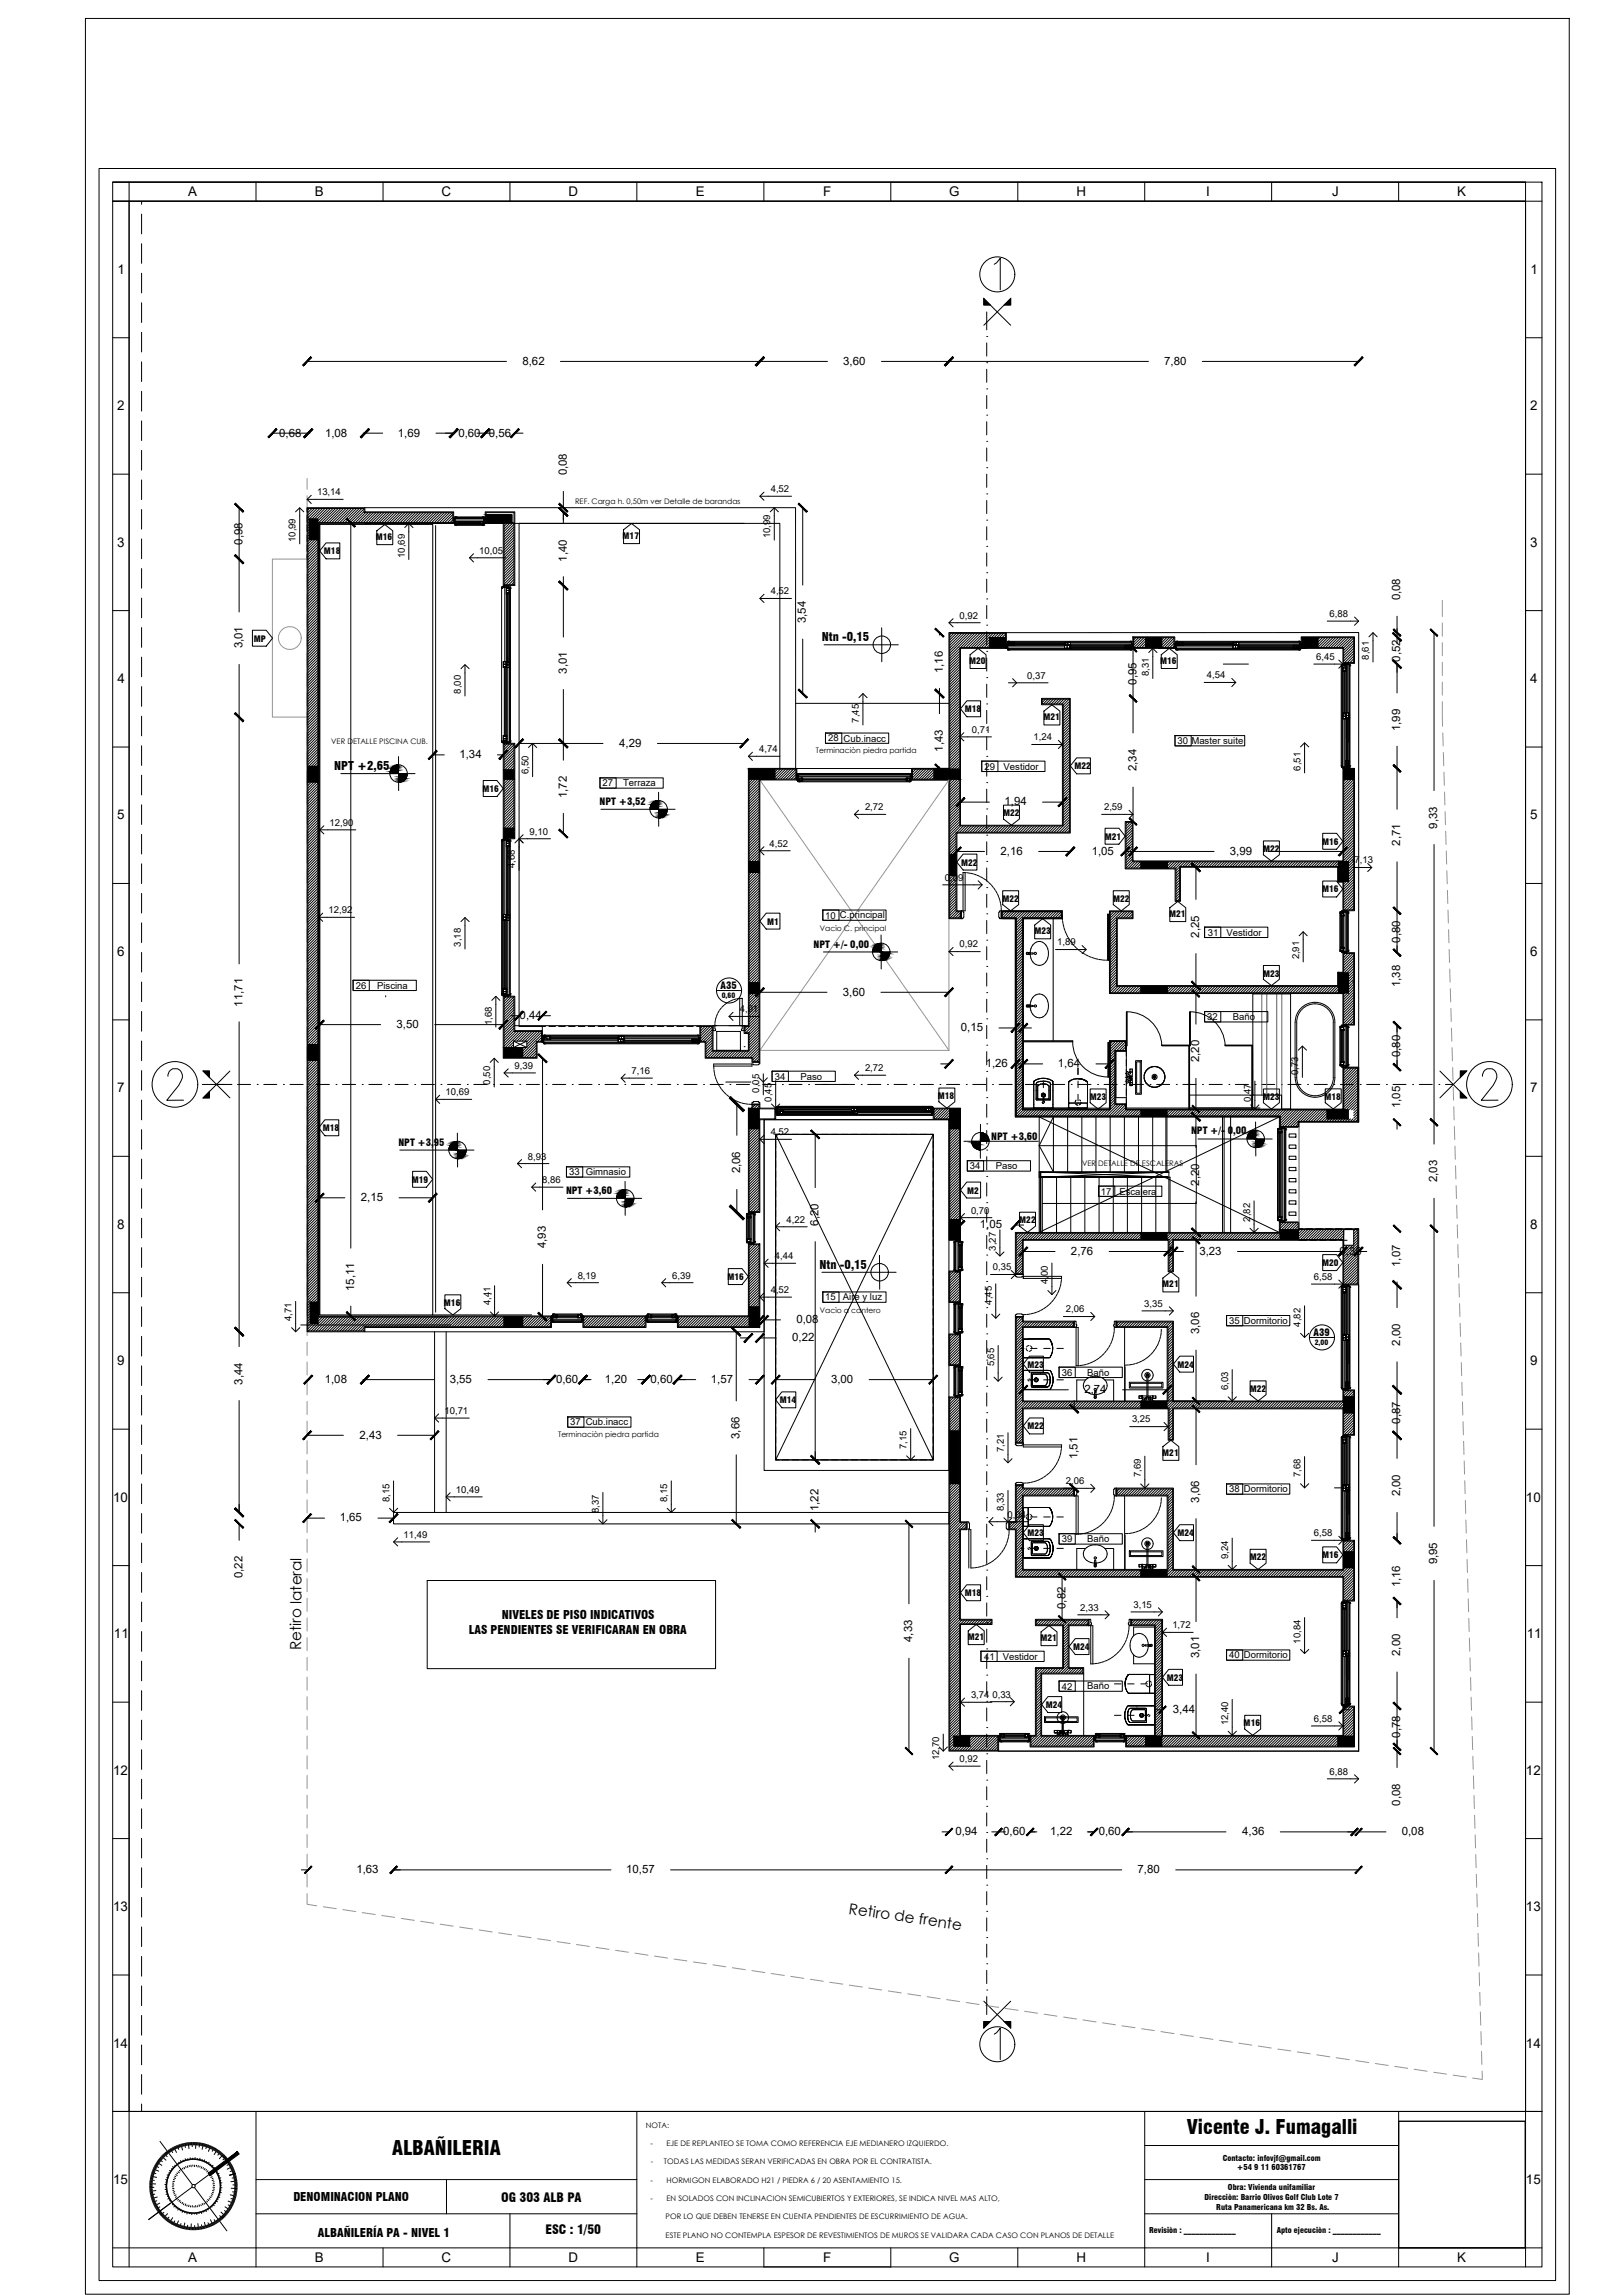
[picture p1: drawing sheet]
<svg xmlns="http://www.w3.org/2000/svg" width="594mm" height="841mm" viewBox="0 0 594 841" stroke-linecap="round" stroke-linejoin="round" font-family="sans-serif">
<defs><g id="words">
<g font-size="7.3">
<text x="434.6" y="782.1">Vicente J. Fumagalli</text>
<text x="143.6" y="789.7">ALBAÑILERIA</text>
</g>
<g font-size="5.6">
<text x="110.3" y="604.7" transform="rotate(-90 110.3 604.7)">Retiro lateral</text>
<text x="310.7" y="701.3" transform="rotate(8 310.7 701.3)">Retiro de frente</text>
</g>
<g font-size="4.9">
<text x="68.9" y="71.8">A</text>
<text x="115.4" y="71.8">B</text>
<text x="161.7" y="71.8">C</text>
<text x="208.2" y="71.8">D</text>
<text x="254.8" y="71.8">E</text>
<text x="301.5" y="71.8">F</text>
<text x="347.6" y="71.8">G</text>
<text x="394.3" y="71.8">H</text>
<text x="441.8" y="71.8">I</text>
<text x="487.9" y="71.8">J</text>
<text x="533.7" y="71.8">K</text>
<text x="43.1" y="100.4">1</text>
<text x="560.6" y="100.4">1</text>
<text x="43" y="150.4">2</text>
<text x="560.5" y="150.4">2</text>
<text x="42.9" y="200.3">3</text>
<text x="560.4" y="200.3">3</text>
<text x="43" y="250.3">4</text>
<text x="560.5" y="250.3">4</text>
<text x="42.9" y="300.3">5</text>
<text x="560.4" y="300.3">5</text>
<text x="42.9" y="350.3">6</text>
<text x="560.4" y="350.3">6</text>
<text x="42.9" y="400.3">7</text>
<text x="560.4" y="400.3">7</text>
<text x="42.9" y="450.3">8</text>
<text x="560.4" y="450.3">8</text>
<text x="42.9" y="500.3">9</text>
<text x="560.4" y="500.3">9</text>
<text x="41.4" y="550.3">10</text>
<text x="558.9" y="550.3">10</text>
<text x="41.7" y="600.4">11</text>
<text x="559.2" y="600.4">11</text>
<text x="41.4" y="650.4">12</text>
<text x="558.9" y="650.4">12</text>
<text x="41.4" y="700.3">13</text>
<text x="558.9" y="700.3">13</text>
<text x="41.4" y="750.3">14</text>
<text x="558.9" y="750.3">14</text>
<text x="41.4" y="800.3">15</text>
<text x="558.9" y="800.3">15</text>
<text x="68.9" y="828.8">A</text>
<text x="115.4" y="828.8">B</text>
<text x="161.7" y="828.8">C</text>
<text x="208.2" y="828.8">D</text>
<text x="254.8" y="828.8">E</text>
<text x="301.5" y="828.8">F</text>
<text x="347.6" y="828.8">G</text>
<text x="394.3" y="828.8">H</text>
<text x="441.8" y="828.8">I</text>
<text x="487.9" y="828.8">J</text>
<text x="533.7" y="828.8">K</text>
</g>
<g font-size="4.7">
<text x="183.6" y="807.1">OG 303 ALB PA</text>
<text x="199.8" y="818.6">ESC : 1/50</text>
</g>
<g font-size="4.4">
<text x="300.9" y="235">Ntn -0,15</text>
<text x="122.4" y="282.1">NPT +2,65</text>
<text x="300.1" y="464.9">Ntn -0,15</text>
<text x="183.8" y="593.3">NIVELES DE PISO INDICATIVOS</text>
<text x="171.7" y="598.8">LAS PENDIENTES SE VERIFICARAN EN OBRA</text>
<text x="107.4" y="806.6">DENOMINACION PLANO</text>
<text x="116.5" y="819.6">ALBAÑILERÍA PA - NIVEL 1</text>
</g>
<g font-size="4.2">
<text x="191.3" y="133.6">8,62</text>
<text x="308.9" y="133.6">3,60</text>
<text x="426.4" y="133.6">7,80</text>
<text x="102.3" y="160">0,68</text>
<text x="119" y="160">1,08</text>
<text x="145.7" y="160">1,69</text>
<text x="167.9" y="160">0,60</text>
<text x="179.1" y="160">0,56</text>
<text x="207.6" y="174.2" transform="rotate(-90 207.6 174.2)">0,08</text>
<text x="88.8" y="199.6" transform="rotate(-90 88.8 199.6)">0,98</text>
<text x="207.6" y="205.8" transform="rotate(-90 207.6 205.8)">1,40</text>
<text x="512.9" y="220" transform="rotate(-90 512.9 220)">0,08</text>
<text x="295.2" y="228.3" transform="rotate(-90 295.2 228.3)">3,54</text>
<text x="88.8" y="237.6" transform="rotate(-90 88.8 237.6)">3,01</text>
<text x="512.9" y="242.4" transform="rotate(-90 512.9 242.4)">0,52</text>
<text x="207.6" y="246.8" transform="rotate(-90 207.6 246.8)">3,01</text>
<text x="345.3" y="246.7" transform="rotate(-90 345.3 246.7)">1,16</text>
<text x="416.2" y="250.9" transform="rotate(-90 416.2 250.9)">0,95</text>
<text x="512.9" y="267.9" transform="rotate(-90 512.9 267.9)">1,99</text>
<text x="226.8" y="273.6">4,29</text>
<text x="345.3" y="275.5" transform="rotate(-90 345.3 275.5)">1,43</text>
<text x="168.3" y="277.9">1,34</text>
<text x="416.2" y="282.6" transform="rotate(-90 416.2 282.6)">2,34</text>
<text x="207.6" y="292.5" transform="rotate(-90 207.6 292.5)">1,72</text>
<text x="367.9" y="295.2">1,94</text>
<text x="526.4" y="303.7" transform="rotate(-90 526.4 303.7)">9,33</text>
<text x="512.9" y="310" transform="rotate(-90 512.9 310)">2,71</text>
<text x="366.5" y="313.3">2,16</text>
<text x="399.8" y="313.3">1,05</text>
<text x="450.5" y="313.3">3,99</text>
<text x="439.2" y="343.6" transform="rotate(-90 439.2 343.6)">2,25</text>
<text x="512.9" y="345.5" transform="rotate(-90 512.9 345.5)">0,80</text>
<text x="308.7" y="364.8">3,60</text>
<text x="512.9" y="361.8" transform="rotate(-90 512.9 361.8)">1,38</text>
<text x="88.8" y="368.9" transform="rotate(-90 88.8 368.9)">11,71</text>
<text x="145.2" y="376.7">3,50</text>
<text x="190.3" y="373.4">0,44</text>
<text x="351.9" y="377.9">0,15</text>
<text x="439.2" y="389.3" transform="rotate(-90 439.2 389.3)">2,20</text>
<text x="512.9" y="387.4" transform="rotate(-90 512.9 387.4)">0,80</text>
<text x="361" y="391.1">1,26</text>
<text x="387.4" y="391.1">1,64</text>
<text x="512.9" y="406.1" transform="rotate(-90 512.9 406.1)">1,05</text>
<text x="271.1" y="430" transform="rotate(-90 271.1 430)">2,06</text>
<text x="439.3" y="434.5" transform="rotate(-90 439.3 434.5)">2,20</text>
<text x="526.4" y="433.2" transform="rotate(-90 526.4 433.2)">2,03</text>
<text x="132.2" y="440.1">2,15</text>
<text x="299.8" y="449.2" transform="rotate(-90 299.8 449.2)">6,20</text>
<text x="358.9" y="450.1">1,05</text>
<text x="199.9" y="457.4" transform="rotate(-90 199.9 457.4)">4,93</text>
<text x="392.3" y="459.8">2,76</text>
<text x="439.3" y="459.8">3,23</text>
<text x="490.6" y="459.8">0,30</text>
<text x="512.9" y="464.3" transform="rotate(-90 512.9 464.3)">1,07</text>
<text x="129.7" y="473.1" transform="rotate(-90 129.7 473.1)">15,11</text>
<text x="291.7" y="484.9">0,08</text>
<text x="290.2" y="491.5">0,22</text>
<text x="439.3" y="489" transform="rotate(-90 439.3 489)">3,06</text>
<text x="512.9" y="493.2" transform="rotate(-90 512.9 493.2)">2,00</text>
<text x="88.8" y="507.4" transform="rotate(-90 88.8 507.4)">3,44</text>
<text x="119" y="506.8">1,08</text>
<text x="164.7" y="506.8">3,55</text>
<text x="203.7" y="506.8">0,60</text>
<text x="221.5" y="506.8">1,20</text>
<text x="238.3" y="506.8">0,60</text>
<text x="260.3" y="506.8">1,57</text>
<text x="304.4" y="506.8">3,00</text>
<text x="397.2" y="510.5">2,74</text>
<text x="512.9" y="521.7" transform="rotate(-90 512.9 521.7)">0,87</text>
<text x="131.7" y="527.2">2,43</text>
<text x="270.8" y="527.3" transform="rotate(-90 270.8 527.3)">3,66</text>
<text x="394.6" y="534.7" transform="rotate(-90 394.6 534.7)">1,51</text>
<text x="439.3" y="550.7" transform="rotate(-90 439.3 550.7)">3,06</text>
<text x="512.9" y="548.4" transform="rotate(-90 512.9 548.4)">2,00</text>
<text x="124.4" y="557.6">1,65</text>
<text x="299.8" y="553.8" transform="rotate(-90 299.8 553.8)">1,22</text>
<text x="526.4" y="573.3" transform="rotate(-90 526.4 573.3)">9,95</text>
<text x="88.8" y="578.4" transform="rotate(-90 88.8 578.4)">0,22</text>
<text x="512.9" y="581.7" transform="rotate(-90 512.9 581.7)">1,16</text>
<text x="390.2" y="589.6" transform="rotate(-90 390.2 589.6)">0,82</text>
<text x="334.1" y="601.7" transform="rotate(-90 334.1 601.7)">4,33</text>
<text x="439.3" y="607.7" transform="rotate(-90 439.3 607.7)">3,01</text>
<text x="512.9" y="606.8" transform="rotate(-90 512.9 606.8)">2,00</text>
<text x="429.6" y="627.7">3,44</text>
<text x="512.9" y="636.8" transform="rotate(-90 512.9 636.8)">0,78</text>
<text x="512.9" y="661.7" transform="rotate(-90 512.9 661.7)">0,08</text>
<text x="349.9" y="672.5">0,94</text>
<text x="367.5" y="672.5">0,60</text>
<text x="384.6" y="672.5">1,22</text>
<text x="402.4" y="672.5">0,60</text>
<text x="455" y="672.5">4,36</text>
<text x="513.4" y="672.5">0,08</text>
<text x="130.5" y="686.4">1,63</text>
<text x="229.3" y="686.4">10,57</text>
<text x="416.6" y="686.4">7,80</text>
</g>
<g font-size="3.7">
<text x="219.6" y="295">NPT +3,52</text>
<text x="298" y="347.3">NPT +/- 0,00</text>
<text x="263.9" y="362.4">A35</text>
<text x="145.9" y="419.8">NPT +3,95</text>
<text x="363.1" y="417.6">NPT +3,60</text>
<text x="436.2" y="415.6">NPT +/- 0,00</text>
<text x="207.3" y="437.5">NPT +3,60</text>
<text x="481.1" y="489.5">A39</text>
</g>
<g font-size="3.5">
<text x="116.1" y="181.5">13,14</text>
<text x="282.3" y="180.4">4,52</text>
<text x="282.1" y="197.3" transform="rotate(-90 282.1 197.3)">10,99</text>
<text x="108.2" y="198.7" transform="rotate(-90 108.2 198.7)">10,99</text>
<text x="175.6" y="202.9">10,05</text>
<text x="148.3" y="204.4" transform="rotate(-90 148.3 204.4)">10,69</text>
<text x="282.3" y="217.8">4,52</text>
<text x="351.4" y="226.7">0,92</text>
<text x="487" y="226.1">6,88</text>
<text x="482.1" y="241.9">6,45</text>
<text x="501.4" y="241.8" transform="rotate(-90 501.4 241.8)">8,61</text>
<text x="376.2" y="248.7">0,37</text>
<text x="420.8" y="247.8" transform="rotate(-90 420.8 247.8)">8,31</text>
<text x="442" y="248.6">4,54</text>
<text x="168.8" y="254.2" transform="rotate(-90 168.8 254.2)">8,00</text>
<text x="314.6" y="264.8" transform="rotate(-90 314.6 264.8)">7,45</text>
<text x="356" y="268.5">0,71</text>
<text x="278" y="275.7">4,74</text>
<text x="303.3" y="271.7">28</text>
<text x="309" y="271.8">Cub.inacc</text>
<text x="378.5" y="271.3">1,24</text>
<text x="431.3" y="272.7">30</text>
<text x="436.4" y="272.7">Master suite</text>
<text x="193.6" y="283.8" transform="rotate(-90 193.6 283.8)">6,50</text>
<text x="360.6" y="282.1">29</text>
<text x="367.6" y="282.1">Vestidor</text>
<text x="476.3" y="282.4" transform="rotate(-90 476.3 282.4)">6,51</text>
<text x="220.7" y="288.2">27</text>
<text x="228.2" y="288.1">Terraza</text>
<text x="316.8" y="296.9">2,72</text>
<text x="404.4" y="296.9">2,59</text>
<text x="120.7" y="302.6">12,90</text>
<text x="194" y="305.9">9,10</text>
<text x="281.8" y="310.3">4,52</text>
<text x="496.1" y="316.4">7,13</text>
<text x="188.6" y="318" transform="rotate(-90 188.6 318)">4,68</text>
<text x="346.1" y="322.8">0,09</text>
<text x="120.3" y="334.7">12,92</text>
<text x="302.2" y="336.6">10</text>
<text x="307.6" y="336.3">C.principal</text>
<text x="168.8" y="346.9" transform="rotate(-90 168.8 346.9)">3,18</text>
<text x="351.4" y="347.2">0,92</text>
<text x="387.2" y="346.5">1,89</text>
<text x="442.4" y="342.9">31</text>
<text x="449.2" y="342.9">Vestidor</text>
<text x="475.8" y="351.6" transform="rotate(-90 475.8 351.6)">2,91</text>
<text x="130.3" y="362.4">26</text>
<text x="138.1" y="362.3">Piscina</text>
<text x="270.9" y="371">4,91</text>
<text x="180.1" y="375.7" transform="rotate(-90 180.1 375.7)">1,68</text>
<text x="442.2" y="373.8">32</text>
<text x="451.5" y="373.8">Baño</text>
<text x="188.5" y="391.7">9,39</text>
<text x="231.3" y="393.6">7,16</text>
<text x="283.8" y="395.6">34</text>
<text x="293.2" y="395.6">Paso</text>
<text x="316.8" y="392.5">2,72</text>
<text x="475.5" y="394" transform="rotate(-90 475.5 394)">0,73</text>
<text x="163.2" y="401.3">10,69</text>
<text x="179.5" y="397.5" transform="rotate(-90 179.5 397.5)">0,50</text>
<text x="278" y="400.4" transform="rotate(-90 278 400.4)">0,05</text>
<text x="282.6" y="403.7" transform="rotate(-90 282.6 403.7)">0,45</text>
<text x="458.1" y="403.8" transform="rotate(-90 458.1 403.8)">0,47</text>
<text x="282.3" y="416">4,52</text>
<text x="193.4" y="424.9">8,93</text>
<text x="208.4" y="430.7">33</text>
<text x="214.5" y="430.7">Gimnasio</text>
<text x="355.3" y="428.5">34</text>
<text x="364.7" y="428.5">Paso</text>
<text x="198.6" y="433.5">8,86</text>
<text x="403.2" y="437.8">17</text>
<text x="410" y="437.8">Escalera</text>
<text x="288" y="448.1">4,22</text>
<text x="355.6" y="444.7">0,70</text>
<text x="457.8" y="447.7" transform="rotate(-90 457.8 447.7)">2,82</text>
<text x="283.8" y="461.4">4,44</text>
<text x="364.7" y="458.3" transform="rotate(-90 364.7 458.3)">3,27</text>
<text x="363.6" y="465.6">0,35</text>
<text x="211.6" y="468.6">8,19</text>
<text x="246.2" y="468.6">6,39</text>
<text x="282.3" y="473.9">4,52</text>
<text x="383.8" y="470.5" transform="rotate(-90 383.8 470.5)">4,00</text>
<text x="481.2" y="469.1">6,58</text>
<text x="179.7" y="478.3" transform="rotate(-90 179.7 478.3)">4,41</text>
<text x="302.2" y="476.6">15</text>
<text x="308.7" y="476.2">Aire y luz</text>
<text x="363.2" y="478.1" transform="rotate(-90 363.2 478.1)">4,45</text>
<text x="419.1" y="478.9">3,35</text>
<text x="106.8" y="484.1" transform="rotate(-90 106.8 484.1)">4,71</text>
<text x="390.4" y="480.9">2,06</text>
<text x="450.2" y="485.2">35</text>
<text x="455.6" y="485.2">Dormitorio</text>
<text x="476.3" y="486.1" transform="rotate(-90 476.3 486.1)">4,82</text>
<text x="364.1" y="500.7" transform="rotate(-90 364.1 500.7)">5,65</text>
<text x="388.9" y="504.1">36</text>
<text x="398.2" y="504.1">Baño</text>
<text x="449.8" y="509.5" transform="rotate(-90 449.8 509.5)">6,03</text>
<text x="162.8" y="518.1">10,71</text>
<text x="414.6" y="521.3">3,25</text>
<text x="208.9" y="522.4">37</text>
<text x="214.5" y="522.4">Cub.inacc</text>
<text x="332.1" y="531.1" transform="rotate(-90 332.1 531.1)">7,15</text>
<text x="367.7" y="532.2" transform="rotate(-90 367.7 532.2)">7,21</text>
<text x="390.4" y="543.9">2,06</text>
<text x="417.8" y="541.3" transform="rotate(-90 417.8 541.3)">7,69</text>
<text x="476.3" y="541.4" transform="rotate(-90 476.3 541.4)">7,68</text>
<text x="142.7" y="550.4" transform="rotate(-90 142.7 550.4)">8,15</text>
<text x="167" y="547">10,49</text>
<text x="244.3" y="550.4" transform="rotate(-90 244.3 550.4)">8,15</text>
<text x="450.2" y="546.9">38</text>
<text x="455.6" y="546.9">Dormitorio</text>
<text x="219.3" y="554.6" transform="rotate(-90 219.3 554.6)">8,37</text>
<text x="367.7" y="553.8" transform="rotate(-90 367.7 553.8)">8,33</text>
<text x="369.1" y="556.2">0,04</text>
<text x="147.8" y="563.5">11,49</text>
<text x="481.2" y="563">6,58</text>
<text x="388.9" y="565.2">39</text>
<text x="398.2" y="565.2">Baño</text>
<text x="449.8" y="571.3" transform="rotate(-90 449.8 571.3)">9,24</text>
<text x="395.6" y="590.3">2,33</text>
<text x="415.1" y="589.2">3,15</text>
<text x="429.4" y="596.7">1,72</text>
<text x="476.3" y="602.3" transform="rotate(-90 476.3 602.3)">10,84</text>
<text x="360.5" y="608.2">41</text>
<text x="367.3" y="608.2">Vestidor</text>
<text x="450.3" y="607.7">40</text>
<text x="455.6" y="607.7">Dormitorio</text>
<text x="355.6" y="622.3">3,74</text>
<text x="363.5" y="622.1">0,33</text>
<text x="388.9" y="619.2">42</text>
<text x="398.2" y="619.1">Baño</text>
<text x="449.8" y="632.3" transform="rotate(-90 449.8 632.3)">12,40</text>
<text x="481.2" y="631">6,58</text>
<text x="344" y="645" transform="rotate(-90 344 645)">12,70</text>
<text x="351.4" y="645.7">0,92</text>
<text x="487" y="650.4">6,88</text>
</g>
<g font-size="3.2">
<text x="137.6" y="197.9">M16</text>
<text x="228" y="197.6">M17</text>
<text x="118.7" y="203.1">M18</text>
<text x="93" y="235.1">MP</text>
<text x="355" y="243.3">M20</text>
<text x="424.9" y="243.3">M16</text>
<text x="353.4" y="261">M18</text>
<text x="382.2" y="264">M21</text>
<text x="393.6" y="281.9">M22</text>
<text x="176.7" y="290.2">M16</text>
<text x="367.5" y="299.1">M22</text>
<text x="404.7" y="307.7">M21</text>
<text x="484.2" y="309.6">M16</text>
<text x="352" y="317.2">M22</text>
<text x="462.7" y="312.2">M22</text>
<text x="484.2" y="327.1">M16</text>
<text x="367.2" y="330.5">M22</text>
<text x="407.7" y="330.5">M22</text>
<text x="280.9" y="338.8">M1</text>
<text x="428.2" y="336.1">M21</text>
<text x="378.8" y="342.4">M23</text>
<text x="462.7" y="357.9">M23</text>
<text x="343.5" y="402.7">M18</text>
<text x="399.2" y="403.1">M23</text>
<text x="462.7" y="403.1">M23</text>
<text x="485.1" y="403.1">M18</text>
<text x="118.2" y="414.6">M18</text>
<text x="150.9" y="433.4">M19</text>
<text x="354.2" y="437.4">M2</text>
<text x="373.3" y="448.3">M22</text>
<text x="484.2" y="464">M20</text>
<text x="266.4" y="469.1">M16</text>
<text x="425.7" y="471.8">M21</text>
<text x="162.6" y="478.6">M16</text>
<text x="376.3" y="501.2">M23</text>
<text x="431.3" y="501.2">M24</text>
<text x="285.6" y="514.3">M14</text>
<text x="457.8" y="510.1">M22</text>
<text x="376.3" y="523.8">M22</text>
<text x="425.7" y="533.6">M21</text>
<text x="376.3" y="562.9">M23</text>
<text x="431.3" y="562.9">M24</text>
<text x="457.8" y="571.8">M22</text>
<text x="484.2" y="571.1">M16</text>
<text x="353.4" y="584.9">M18</text>
<text x="354.5" y="601.1">M21</text>
<text x="381.1" y="601.5">M21</text>
<text x="393.1" y="604.7">M24</text>
<text x="427.3" y="615.9">M23</text>
<text x="383" y="625.9">M24</text>
<text x="455.5" y="632.6">M16</text>
</g>
<g font-size="2.9">
<text x="447.8" y="791.8">Contacto: infovjf@gmail.com</text>
<text x="453.1" y="795.4">+54 9 11 60361767</text>
<text x="449.7" y="802.5">Obra: Vivienda unifamiliar</text>
<text x="441.2" y="806.1">Direcciòn: Barrio Olivos Golf Club Lote 7</text>
<text x="445.5" y="809.7">Ruta Panamericana km 32 Bs. As.</text>
<text x="420.9" y="818.3">Revisiòn : _____________</text>
<text x="467.6" y="818.3">Apto ejecuciòn : ____________</text>
</g>
<g font-size="2.8">
<text x="210.6" y="184.7">REF. Carga h. 0,50m ver Detalle de barandas</text>
<text x="121.3" y="272.8">VER DETALLE PISCINA CUB.</text>
<text x="298.8" y="276.1">Terminaciòn piedra partida</text>
<text x="300.3" y="341.1">Vacìo C. principal</text>
<text x="396.4" y="427.5">VER DETALLE DE ESCALERAS</text>
<text x="300.3" y="481">Vacìo a cantero</text>
<text x="204.4" y="526.7">Terminaciòn piedra partida</text>
<text x="236.6" y="779.7">NOTA:</text>
<text x="238.3" y="786.4">-</text>
<text x="244.1" y="786.4">EJE DE REPLANTEO SE TOMA COMO REFERENCIA EJE MEDIANERO IZQUIERDO.</text>
<text x="238.4" y="793.1">-</text>
<text x="243.2" y="793.1">TODAS LAS MEDIDAS SERAN VERIFICADAS EN OBRA POR EL CONTRATISTA.</text>
<text x="238.3" y="799.8">-</text>
<text x="244.1" y="799.8">HORMIGON ELABORADO H21 / PIEDRA 6 / 20 ASENTAMIENTO 15.</text>
<text x="238.3" y="806.5">-</text>
<text x="244.1" y="806.5">EN SOLADOS CON INCLINACION SEMICUBIERTOS Y EXTERIORES, SE INDICA NIVEL MAS ALTO,</text>
<text x="243.8" y="813.3">POR LO QUE DEBEN TENERSE EN CUENTA PENDIENTES DE ESCURRIMIENTO DE AGUA.</text>
<text x="243.8" y="820">ESTE PLANO NO CONTEMPLA ESPESOR DE REVESTIMIENTOS DE MUROS SE VALIDARA CADA CASO CON PLANOS DE DETALLE</text>
</g>
<g font-size="2.6">
<text x="264.3" y="365.8">0,60</text>
<text x="481.5" y="492.9">2,00</text>
</g>
</g></defs>
<!-- layer: 0 -->
<g fill="none" stroke="#000" stroke-width=".37">
<path d="M108.2 187.6l1.6-1.5 1.5 1.5M109.8 186.1v2.9M112.5 186v1.6M112.5 188.8v2.4M112.5 192.5v2.3M112.5 196.1v2.4M112.5 199.7v2.4M112.5 183h3M114 181.5l-1.5 1.5 1.5 1.5M148.3 193.3l1.4-1.5 1.6 1.5M149.7 191.8v3M278.3 181.8h3"/>
<path d="M279.8 180.4l-1.5 1.4 1.5 1.5M282.1 187.6l1.5-1.5 1.5 1.5M283.6 186.1v2.9M112.5 203.3v1.6M172 204.4h2.9M173.4 202.9l-1.4 1.5 1.4 1.5M278.3 219.3h3M279.8 217.8l-1.5 1.5 1.5 1.5M347.6 228.2h3M349.1 226.7l-1.5 1.5 1.5 1.5M351.8 231.8h.1M420.8 239.1l1.4-1.5 1.6 1.5"/>
<path d="M422.2 237.6v3M494.6 227.6h3M496.1 226.1l1.5 1.5-1.5 1.5M501.4 233.4l1.5-1.6 1.5 1.6M502.9 231.8v3.1M168.8 245.1l1.5-1.5 1.5 1.5M170.3 243.6v3M314.6 255.7l1.5-1.5 1.5 1.5M316.1 254.2v3M369.4 250.2h3M370.9 248.7l1.5 1.5-1.5 1.5M449.6 250.1h3"/>
<path d="M451.1 248.6l1.5 1.5-1.5 1.5M488.8 243.4h3M490.3 241.9l1.5 1.5-1.5 1.5M193.5 273.9l1.6-1.5 1.5 1.5M195.1 272.4v3M274.1 277.1h3M275.6 275.7l-1.5 1.4 1.5 1.6M351.5 270h3M353 268.5l-1.5 1.5 1.5 1.5M386.1 272.8h3M387.6 271.3l1.5 1.5-1.5 1.5M476.3 273.7l1.5-1.5 1.5 1.5"/>
<path d="M477.8 272.2v3M312.9 298.4h3M314.5 296.9l-1.6 1.5 1.6 1.5M412 298.4h3M413.5 296.9l1.5 1.5-1.5 1.5M494.2 281.6v4.2M117.1 304.1h3M118.6 302.6l-1.5 1.5 1.5 1.5M191.6 305.9l-1.5 1.5 1.5 1.5-1.5-1.5-1.5 1.5M193.1 307.4h-3v3M278.3 311.8h3M279.8 310.3l-1.5 1.5 1.5 1.5"/>
<path d="M495.4 315.4h.1M499.4 317.9h3.1M500.9 316.4l1.6 1.5-1.6 1.5M116.7 336.2h3M118.2 334.6l-1.5 1.6 1.5 1.4M168.8 337.7l1.5-1.5 1.5 1.5M170.3 336.2v3M356.7 324.3h3M358.3 322.8l1.4 1.5-1.4 1.5M347.6 348.7h3M349.1 347.2l-1.5 1.5 1.5 1.5M394.8 348h3"/>
<path d="M396.3 346.5l1.5 1.5-1.5 1.4M475.8 342.9l1.5-1.5 1.5 1.5M477.3 341.4v3.1M495.4 359.6h.1M141.3 364.9v.4M180.1 366.6l1.5-1.5 1.5 1.5M181.6 365.1v3M188.6 375.9h67.7M267 372.5h3M268.5 371l-1.5 1.5 1.5 1.5M179.5 389.3l1.5-1.5 1.5 1.5M181 387.8v3"/>
<path d="M184.6 393.2h3M186.1 391.7l-1.5 1.5 1.5 1.5M198.6 381.6v.3M227.5 395.1h3M229 393.6l-1.5 1.5 1.5 1.5M278 395l1.6 1.5 1.5-1.5M279.6 393.5v3M312.9 394h3M314.5 392.5l-1.6 1.5 1.6 1.5M475.5 384.8l1.5-1.4 1.5 1.4M477 383.4v3M159.6 402.9h3"/>
<path d="M161 401.3l-1.4 1.6 1.4 1.5M274.1 410.2h.1M278.3 417.5h3M279.8 416l-1.5 1.5 1.5 1.5M282.6 404.6l1.5 1.5 1.5-1.5M284.1 403.1v3M284.1 418.2v2.5M285.3 415.7h-1.2v1.3M286.5 415.7h2.4M290.1 415.7h2.4M293.7 415.7h2.4M297.3 415.7h2.4"/>
<path d="M300.9 415.7h2.4M304.5 415.7h2.4M308.1 415.7h2.5M311.7 415.7h2.5M315.3 415.7h2.5M318.9 415.7h2.5M322.6 415.7h2.4M326.2 415.7h2.4M329.8 415.7h2.4M333.4 415.7h2.4M337 415.7h2.4M340.6 415.7h1.2v1.3"/>
<path d="M341.8 418.2v2.5M458.1 404.9l1.5 1.5 1.5-1.5M459.6 403.4v3M487.8 408.5h.1M189.5 426.4h3M191.1 424.9l-1.6 1.5 1.6 1.5M194.7 435h3M196.2 433.5l-1.5 1.5 1.5 1.5M284.1 421.8v2.5M284.1 425.4v2.4M284.1 429v2.4M284.1 432.7v2.3"/>
<path d="M284.1 436.3v2.4M284.1 439.9v2.4M341.8 421.8v2.5M341.8 425.4v2.4M341.8 429v2.4M341.8 432.7v2.3M341.8 436.3v2.4M341.8 439.9v2.4M284.1 443.5v2.4M284.1 447.1v2.4M284.1 450.7v2.4M284.1 454.3v2.4"/>
<path d="M284.1 457.9v2.4M284.1 449.6h3M285.6 448.1l-1.5 1.5 1.5 1.4M341.8 443.5v2.4M341.8 447.1v2.4M341.8 450.7v2.4M341.8 454.3v2.4M341.8 457.9v2.4M351.8 446.2h3M353.3 444.7l-1.5 1.5 1.5 1.5M364.7 458.8l1.5 1.5 1.5-1.5M366.2 457.3v3"/>
<path d="M457.8 450.1l1.5 1.5 1.5-1.5M459.3 448.6v3M475.8 450.3h1.3M475.8 454.5h2.8M478.3 450.3h2.4M479.8 454.5h2.4M481.9 450.3h2.4M483.4 454.5h2.4M485.5 450.3h2.4M487 454.5h2.4M489.1 450.3h2.4M490.6 454.5h2.8"/>
<path d="M492.7 450.3h2.4M496.3 450.3h1.3M181.1 479.2v3M207.7 470.1h3M209.3 468.6l-1.6 1.5 1.6 1.5M242.4 470.1h3M243.8 468.6l-1.4 1.5 1.4 1.5M278.3 475.3h3M279.8 473.9l-1.5 1.4 1.5 1.5M279.9 462.9h3M281.3 461.4l-1.4 1.5 1.4 1.5M284.1 461.5v2.4"/>
<path d="M284.1 465.1v2.4M284.1 468.7v2.5M284.1 472.3v2.5M284.1 475.9v2.5M284.1 479.5v2.5M341.8 461.5v2.4M341.8 465.1v2.4M341.8 468.7v2.5M341.8 472.3v2.5M341.8 475.9v2.5M341.8 479.5v2.5M368.9 467h3"/>
<path d="M370.4 465.6l1.5 1.4-1.5 1.6M383.8 472.9l1.5 1.5 1.5-1.5M385.3 471.5v2.9M428.3 478.9l1.5 1.5-1.5 1.5M488.8 470.6h3M490.3 469.1l1.5 1.5-1.5 1.5M106.8 486.5l1.5 1.5 1.5-1.5M108.3 485v3M179.6 480.8l1.5 1.4 1.5-1.4M284.1 483.2v2.3M284.1 486.8v2.4M284.1 490.4v2.4"/>
<path d="M284.1 494v2.4M284.1 497.6v2.4M341.8 483.2v2.3M341.8 486.8v2.4M341.8 490.4v2.4M341.8 494v2.4M341.8 497.6v2.4M363.2 481.6l1.5 1.5 1.5-1.5M364.7 480.1v3M398 482.5h3M399.5 480.9l1.5 1.6-1.5 1.4M426.8 480.4h3"/>
<path d="M476.3 488.6l1.5 1.5 1.5-1.5M477.8 487.1v3M159.2 519.7h3M160.7 518.1l-1.5 1.6 1.5 1.5M284.1 501.2v2.4M284.1 504.8v2.4M284.1 508.4v2.4M284.1 512v2.4M284.1 515.6v2.4M284.1 519.2v2.4M341.8 501.2v2.4M341.8 504.8v2.4"/>
<path d="M341.8 508.4v2.4M341.8 512v2.4M341.8 515.6v2.4M341.8 519.2v2.4M364.1 504.7l1.5 1.5 1.5-1.5M365.6 503.2v3M449.8 511.9l1.5 1.5 1.5-1.5M451.3 510.4v3M284.1 533.7v1.3h1.2M284.1 522.8v2.5M284.1 526.4v2.5M284.1 530v2.5"/>
<path d="M286.5 535h2.4M290.1 535h2.4M293.7 535h2.4M297.3 535h2.4M300.9 535h2.4M304.5 535h2.4M308.1 535h2.5M311.7 535h2.5M315.3 535h2.5M318.9 535h2.5M322.6 535h2.4M326.2 535h2.4"/>
<path d="M329.8 535h2.4M332.1 533.5l1.4 1.5 1.5-1.5M333.4 535h2.4M333.5 532v3M337 535h2.4M341.8 533.7v1.3h-1.2M341.8 522.8v2.5M341.8 526.4v2.5M341.8 530v2.5M367.7 534.6l1.5 1.5 1.5-1.5M369.2 533v3.1M424.9 522.8h3"/>
<path d="M426.3 521.3l1.6 1.5-1.6 1.5M142.7 552.7l1.4 1.5 1.6-1.5M144.1 551.3v2.9M163.4 548.5h3M164.9 547l-1.5 1.5 1.5 1.5M219.3 556.9l1.5 1.5 1.5-1.5M220.8 555.4v3M244.3 552.7l1.6 1.5 1.5-1.5M245.9 551.3v2.9M362.2 557.6h3M363.7 556.1l-1.5 1.5 1.5 1.5M367.7 556.2l1.5 1.5 1.5-1.5"/>
<path d="M369.2 554.7v3M398 545.4h3M399.5 543.9l1.5 1.5-1.5 1.5M417.8 543.8l1.5 1.5 1.5-1.5M419.3 542.3v3M476.3 543.7l1.5 1.5 1.5-1.5M477.8 542.2v3M144.1 565.1h3.1M145.7 563.5l-1.6 1.6 1.6 1.4M449.8 573.6l1.5 1.5 1.5-1.5M451.3 572.1v3M488.8 564.5h3"/>
<path d="M490.3 563l1.5 1.5-1.5 1.5M403.2 591.8h3M404.7 590.3l1.5 1.5-1.5 1.4M422.7 590.7h3M424.3 589.2l1.4 1.5-1.4 1.5M425.7 598.2h3.1M427.3 596.7l-1.6 1.5 1.6 1.5M476.3 604.5l1.5 1.4 1.5-1.4M477.8 602.9v3M345.5 638.7v3M351.8 623.8h3M353.3 622.3l-1.5 1.5 1.5 1.5"/>
<path d="M368.5 623.6h3M370 622.1l1.5 1.5-1.5 1.5M449.8 634.4l1.5 1.5 1.5-1.5M451.3 633v2.9M488.8 632.5h3M490.3 631l1.5 1.5-1.5 1.5M344 640.2l1.5 1.5 1.5-1.5M347.6 647.2h3M349.1 645.7l-1.5 1.5 1.5 1.5M494.6 651.9h3M496.1 650.4l1.5 1.5-1.5 1.5"/>
</g>
<!-- layer: 2D N 1 PA MUROS -->
<path d="M278.3 285.8l69.3 99.1M347.6 287.3v97.6M347.6 285.8l-69.3 99.1M278 384.9h69.6" fill="none" stroke="#939598" stroke-width=".37"/>
<!-- layer: 2D 00 TERRENOS -->
<g fill="none" stroke="#000" stroke-width=".37">
<path d="M51.9 73.8v1.1M51.9 78.5v7.2M51.9 89.3v7.2M51.9 100.1v7.2M51.9 110.9v7.3M51.9 121.8v7.2M51.9 132.6v7.2M51.9 143.4v7.3M51.9 154.2v7.2M51.9 165v7.3M51.9 175.9v7.2M51.9 186.7v7.2"/>
<path d="M51.9 197.5v7.3M51.9 208.4v7.1M51.9 219.2v7.2M51.9 230v7.2M51.9 240.8v7.2M51.9 251.6v7.3M51.9 262.5v7.1M51.9 273.3v7.2M51.9 284.1v7.2M51.9 294.9v7.2M51.9 305.8v7.2M51.9 316.6v7.2"/>
<path d="M51.9 327.4v7.2M51.9 338.2v7.2M51.9 349v7.2M51.9 359.9v7.2M51.9 370.7v7.2M51.9 381.5v7.2M51.9 392.3v7.2M51.9 403.1v7.3M51.9 414v7.2M51.9 424.8v7.2M51.9 435.6v7.2M51.9 446.4v7.2"/>
<path d="M51.9 457.2v7.3M51.9 468.1v7.2M51.9 478.9v7.2M51.9 489.7v7.2M51.9 500.5v7.2M51.9 511.3v7.3M51.9 522.2v7.2M51.9 533v7.2M51.9 543.8v7.2M51.9 554.6v7.2M51.9 565.5v7.2M51.9 576.3v7.2"/>
<path d="M51.9 587.1v7.2M51.9 597.9v7.2M51.9 608.7v7.2M51.9 619.6v7.2M51.9 630.4v7.2M51.9 641.2v7.2M51.9 652v7.2M51.9 662.8v7.3M51.9 673.7v7.2M51.9 684.5v7.2M51.9 695.3v7.2M51.9 706.1v7.2"/>
<path d="M51.9 716.9v7.3M51.9 727.8v7.2M51.9 738.6v7.2M51.9 749.4v7.3M51.9 760.3v7.1M51.9 771v2.7"/>
</g>
<!-- layer: 2D 00 EJES DE REPLANTEO 1 Y 2 -->
<g fill="none" stroke="#000" stroke-width=".37">
<path d="M364.2 96.8l.8-.5 1.4-1.7v11.6M361.4 114.3v6.6M362.7 111.7h-2.4v-2.3l9.9 9.8M367.8 111.7h2.4v-2.3l-9.9 9.8M361.4 132.9h.1M361.4 123.3h.1M361.4 125.7v4.8M361.4 135.3v4.8M361.4 152.1h.1M361.4 142.5h.1M361.4 144.9v4.8M361.4 154.5v4.9"/>
<path d="M361.4 171.4h.1M361.4 161.7h.1M361.4 164.2v4.8M361.4 173.8v4.8M361.4 190.6h.1M361.4 181h.1M361.4 183.4v4.8M361.4 193v4.9M361.4 219.5h.1M361.4 209.9h.1M361.4 200.2h.1M361.4 202.6v4.9"/>
<path d="M361.4 212.2v4.9M361.4 238.7h.1M361.4 229.1h.1M361.4 221.9v4.8M361.4 231.5v4.8M361.4 258h.1M361.4 248.3h.1M361.4 241.1v4.8M361.4 250.7v4.9M361.4 277.2h.1M361.4 267.6h.1M361.4 260.3v4.9"/>
<path d="M361.4 270v4.8M361.4 279.6v4.8M361.4 296.4h.1M361.4 286.8h.1M361.4 289.2v4.8M361.4 298.8v4.8M361.4 315.7h.1M361.4 306.1h.1M361.4 308.5v4.8M361.4 318.1v4.8M361.4 334.9h.1M361.4 325.3h.1"/>
<path d="M361.4 327.7v4.8M361.4 337.3v4.8M361.4 354.1h.1M361.4 344.5h.1M361.4 346.9v4.8M361.4 356.6v4.7M361.4 373.4h.1M361.4 363.8h.1M361.4 366.2v4.8M361.4 375.8v4.8M61.5 394.4a2.79 2.79 0 0 1 1.7-2.7h1.8a3 3 0 0 1 1.3 4.4l-.8 1.6-4.4 5.5h6.1M76.7 394.8v-2.3h-2.3l9.8 9.8"/>
<path d="M79.3 397.4h2.9M84.2 392.5l-9.8 9.8h2.3v-2.3M84.6 397.4h.1M87 397.4h4.8M94.2 397.4h.1M96.6 397.4h4.8M103.8 397.4h.1M106.2 397.4h4.8M113.4 397.4h.1M115.8 397.4h4.8M123.1 397.4h.1M125.4 397.4h4.9"/>
<path d="M132.7 397.4h.1M135.1 397.4h4.8M142.3 397.4h.1M144.7 397.4h4.8M151.9 397.4h.1M154.3 397.4h4.8M161.5 397.4h.1M163.9 397.4h4.8M171.2 397.4h.1M173.5 397.4h4.9M180.8 397.4h.1M183.2 397.4h4.8"/>
<path d="M190.4 397.4h.1M192.8 397.4h4.8M200 397.4h.1M202.4 397.4h4.8M209.6 397.4h.1M212 397.4h4.8M219.2 397.4h.1M221.6 397.4h4.8M228.9 397.4h.1M231.3 397.4h4.8M238.5 397.4h.1M240.9 397.4h4.8"/>
<path d="M248.1 397.4h.1M250.5 397.4h4.8M257.7 397.4h.1M260.1 397.4h4.8M267.3 397.4h.1M269.7 397.4h4.8M276.9 397.4h.1M279.4 397.4h4.7M286.6 397.4h.1M289 397.4h4.8M296.2 397.4h.1M298.6 397.4h4.8"/>
<path d="M305.8 397.4h.1M308.2 397.4h4.8M315.4 397.4h.1M317.8 397.4h4.8M325 397.4h.1M327.4 397.4h4.8M334.6 397.4h.1M337.1 397.4h4.8M344.3 397.4h.1M346.7 397.4h4.8M353.9 397.4h.1M356.3 397.4h4.8"/>
<path d="M361.4 392.6h.1M361.4 383h.1M361.4 385.4v4.8M361.4 395v4.8M363.5 397.4h.1M365.9 397.4h4.8M373.1 397.4h.1M375.5 397.4h4.8M382.7 397.4h.1M385.1 397.4h4.9M392.3 397.4h.1M394.8 397.4h4.8"/>
<path d="M402 397.4h.1M404.4 397.4h4.8M411.6 397.4h.1M414 397.4h4.8M421.2 397.4h.1M423.6 397.4h4.8M430.8 397.4h.1M433.2 397.4h4.9M440.4 397.4h.1M442.8 397.4h4.9M450.1 397.4h.1M452.5 397.4h4.8"/>
<path d="M459.7 397.4h.1M462.1 397.4h4.8M469.3 397.4h.1M471.7 397.4h4.8M478.9 397.4h.1M481.3 397.4h4.9M488.5 397.4h.1M490.9 397.4h4.9M498.2 397.4h.1M500.5 397.4h4.9M507.8 397.4h.1M510.2 397.4h4.8"/>
<path d="M517.4 397.4h.1M519.8 397.4h4.8M527 397.4h.1M527.4 392.5l9.8 9.8h-2.3v-2.3M529.4 397.4h2.9M534.9 394.8v-2.3h2.3l-9.8 9.8M543 394.4a2.79 2.79 0 0 1 1.7-2.7h1.8a3 3 0 0 1 1.3 4.4l-.9 1.6-4.4 5.5h6.2M361.4 411.8h.1M361.4 402.2h.1M361.4 404.7v4.7M361.4 414.3v4.8M361.4 431.1h.1"/>
<path d="M361.4 421.5h.1M361.4 423.9v4.8M361.4 433.5v4.8M361.4 459.9h.1M361.4 450.3h.1M361.4 440.7h.1M361.4 443.1v4.8M361.4 452.7v4.8M361.4 479.2h.1M361.4 469.6h.1M361.4 462.4v4.8M361.4 472v4.8"/>
<path d="M361.4 498.4h.1M361.4 488.8h.1M361.4 481.6v4.8M361.4 491.2v4.8M361.4 517.7h.1M361.4 508h.1M361.4 500.8v4.9M361.4 510.4v4.9M361.4 536.9h.1M361.4 527.3h.1M361.4 520.1v4.8M361.4 529.7v4.8"/>
<path d="M361.4 539.3v4.8M361.4 556.2h.1M361.4 546.5h.1M361.4 548.9v4.8M361.4 558.5v4.9M361.4 575.4h.1M361.4 565.8h.1M361.4 568.2v4.8M361.4 577.8v4.8M361.4 594.6h.1M361.4 585h.1M361.4 587.4v4.8"/>
<path d="M361.4 597v4.8M361.4 613.9h.1M361.4 604.3h.1M361.4 606.6v4.8M361.4 616.3v4.8M361.4 633.1h.1M361.4 623.5h.1M361.4 625.9v4.8M361.4 635.5v4.8M361.4 652.3h.1M361.4 642.7h.1M361.4 645.1v4.8"/>
<path d="M361.4 654.8v4.7M361.4 671.6h.1M361.4 662h.1M361.4 664.4v4.7M361.4 674v4.8M361.4 690.8h.1M361.4 681.2h.1M361.4 683.6v4.8M361.4 693.2v4.8M361.4 719.7h.1M361.4 710h.1M361.4 700.4h.1"/>
<path d="M361.4 702.8v4.8M361.4 712.5v4.7M360.3 733.4l9.9 9.7v-2.3h-2.4M361.4 729.3h.1M361.4 722.1v4.8M361.4 731.7v6.5M370.2 733.4l-9.9 9.7v-2.3h2.4M364.2 745.4l.8-.5 1.4-1.7v11.5"/>
<circle cx="365.3" cy="100.5" r="6.4"/>
<circle cx="64.1" cy="397.4" r="8.4"/>
<circle cx="545.5" cy="397.4" r="8.4"/>
<circle cx="365.3" cy="749.1" r="6.4"/>
</g>
<path d="M360.3 109.4l2.4 2.3h-2.4zM370.2 109.4v2.3h-2.4zM74.4 392.5h2.3v2.3zM76.7 400v2.3h-2.3zM534.9 392.5h2.3l-2.3 2.3zM534.9 400l2.3 2.3h-2.3zM360.3 740.8h2.4l-2.4 2.3zM367.8 740.8h2.4v2.3z" fill="#000" stroke="#000" stroke-width=".37"/>
<!-- layer: 2D N 1 PA MUROS HATCH -->
<g fill="none" stroke="#000" stroke-width=".37">
<path d="M113.3 186.3l-.5 .5M113.6 190.8l-.8 .9M113.6 191.8l-.8 .8M113.6 192.7l-.8 .9M113.6 193.7l-.8 .8M113.6 194.6l-.8 .9M113.6 195.6l-.8 .9M113.6 196.6l-.8 .8M113.6 197.6l-.8 .8M114.3 186.3l-1.5 1.5M114.3 197.8l-1.5 1.5M115.2 186.3l-2.4 2.5"/>
<path d="M115.3 197.8l-2.5 2.5M116.2 186.3l-3.4 3.4M116.3 197.8l-3.5 3.5M116.4 198.6l-3.6 3.7M116.4 199.5l-3.6 3.7M117.1 186.3l-4.3 4.4M118.1 186.3l-3.8 3.9M119 186.3l-3.8 3.9M120 186.3l-3.8 3.9M121 186.3l-4.6 4.6M122 186.3l-5.2 5.2M122.9 186.3l-5.2 5.2"/>
<path d="M123.9 186.3l-5.2 5.2M124.8 186.3l-5.2 5.2M125.8 186.3l-5.2 5.2M126.7 186.3l-5.2 5.2M127.7 186.3l-5.2 5.2M128.7 186.3l-5.2 5.2M129.6 186.3l-5.1 5.2M130.6 186.3l-5.2 5.2M131.6 186.3l-5.2 5.2M132.5 186.3l-5.2 5.2M133.3 186.5l-5 5M133.3 187.4l-4.1 4.1"/>
<path d="M133.9 187.9l-3.7 3.6M134.8 187.9l-3.6 3.6M135.8 187.9l-3.7 3.6M136.7 187.9l-3.6 3.6M137.7 187.9l-3.6 3.6M138.7 187.9l-3.7 3.6M139.7 187.9l-3.7 3.6M140.6 187.9l-3.7 3.6M141.6 187.9l-3.7 3.6M142.5 187.9l-3.6 3.6M143.5 187.9l-3.7 3.6M144.4 187.9l-3.6 3.6"/>
<path d="M145.4 187.9l-3.6 3.6M146.4 187.9l-3.7 3.6M147.3 187.9l-3.6 3.6M148.3 187.9l-3.6 3.6M149.3 187.9l-3.7 3.6M150.2 187.9l-3.6 3.6M151.2 187.9l-3.7 3.6M152.1 187.9l-3.6 3.6M153.1 187.9l-3.7 3.6M154.1 187.9l-3.7 3.6M155 187.9l-3.6 3.6M156 187.9l-3.7 3.6"/>
<path d="M157 187.9l-3.7 3.6M157.9 187.9l-3.6 3.6M158.9 187.9l-3.7 3.6M159.9 187.9l-3.7 3.6M160.8 187.9l-3.7 3.6M161.8 187.9l-3.7 3.6M162.7 187.9l-3.6 3.6M163.7 187.9l-3.7 3.6M164.6 187.9l-3.6 3.6M165.6 187.9l-3.6 3.6M165.9 188.5l-3 3M165.9 189.5l-2 2"/>
<path d="M165.9 190.5l-1.1 1M165.9 191.5h-.1M185 191.5l-.4 .4M186 191.5l-1.4 1.4M186.9 191.5l-2.3 2.4M187.9 191.5l-3.3 3.3M188.3 192.1l-3.7 3.7M188.3 193.1l-3.7 3.7M188.3 194l-3.7 3.7M188.3 195l-3.7 3.7M188.3 196l-3.7 3.6M188.3 196.9l-3.7 3.7"/>
<path d="M188.3 197.9l-3.7 3.6M188.3 198.9l-3.7 3.6M188.3 199.8l-3.7 3.7M116.4 200.5l-3.6 3.7M116.4 201.5l-3.6 3.6M116.4 202.5l-3.6 3.6M116.4 203.4l-3.6 3.6M116.4 204.4l-3.6 3.6M116.4 205.3l-3.6 3.7M116.4 206.3l-3.6 3.6M116.4 207.2l-3.6 3.7M116.4 208.2l-3.6 3.7"/>
<path d="M116.4 209.2l-3.6 3.6M116.4 210.1l-3.6 3.7M116.4 211.1l-3.6 3.6M116.4 212.1l-3.6 3.6M116.4 213l-3.6 3.6M116.4 214l-3.6 3.6M116.4 215l-3.6 3.6M116.4 215.9l-3.6 3.7M116.4 216.9l-3.6 3.6M116.4 217.8l-3.6 3.7M116.4 218.8l-3.6 3.6M116.4 219.8l-3.6 3.6"/>
<path d="M188.3 200.8l-3.7 3.7M188.3 201.7l-3.7 3.7M188.3 202.7l-3.7 3.7M188.3 203.7l-3.7 3.6M188.3 204.6l-3.7 3.7M188.3 205.6l-3.7 3.6M188.3 206.6l-3.7 3.6M188.3 207.5l-3.7 3.7M188.3 208.5l-3.7 3.6M188.3 209.5l-3.7 3.6M188.3 210.4l-3.7 3.7M188.3 211.4l-2.9 2.9"/>
<path d="M188.3 212.3l-1.9 2M188.3 213.3l-1 1M188.3 214.2v.1M116.4 220.7l-3.6 3.7M116.4 221.7l-3.6 3.6M116.4 222.7l-3.6 3.6M116.4 223.6l-3.6 3.6M116.4 224.6l-3.6 3.6M116.4 225.5l-3.6 3.7M116.4 226.5l-3.6 3.7M116.4 227.4l-3.6 3.7M116.4 228.4l-3.6 3.7"/>
<path d="M116.4 229.4l-3.6 3.6M116.4 230.3l-3.6 3.7M116.4 231.3l-3.6 3.6M116.4 232.3l-3.6 3.6M116.4 233.2l-3.6 3.7M116.4 234.2l-3.6 3.6M116.4 235.1l-3.6 3.7M116.4 236.1l-3.6 3.7M116.4 237.1l-3.6 3.6M116.4 238l-3.6 3.7M116.4 239l-3.6 3.6M116.4 240l-3.6 3.6"/>
<path d="M348.4 232.1l-.5 .5M349.3 232.1l-1.4 1.5M350.3 232.1l-2.4 2.4M351.2 232.1l-3.3 3.4M351.5 237.6l-3.6 3.7M351.5 238.6l-3.6 3.6M351.5 239.6l-3.6 3.6M352.2 232.1l-4.3 4.4M353.2 232.1l-5.3 5.3M354.1 232.1l-6.2 6.3M355.1 232.1l-7.2 7.2M356.1 232.1l-8.2 8.2"/>
<path d="M357 232.1l-5.2 5.2M358 232.1l-5.2 5.2M358.9 232.1l-5.2 5.2M359.9 232.1l-5.2 5.2M360.8 232.1l-5.1 5.2M361.8 232.1l-5.2 5.2M362.8 232.1l-5.2 5.2M363.7 232.1l-5.1 5.2M364.7 232.1l-5.2 5.2M365.7 232.1l-5.2 5.2M366.6 232.1l-5.2 5.2M367.6 232.1l-5.2 5.2"/>
<path d="M368.3 237.2l-.1 .1M368.3 232.4l-5 4.9M368.3 233.3l-4 4M368.3 234.3l-3 3M368.3 235.2l-2 2.1M368.3 236.2l-1.1 1.1M416.1 233.7l-.9 .8M417 233.7l-1.8 1.8M418 233.7l-2.8 2.7M419 233.7l-3.7 3.6M419.7 233.9l-3.4 3.4M419.7 234.8l-2.5 2.5"/>
<path d="M419.7 235.8l-1.5 1.5M419.7 236.8l-.6 .5M426.3 233.7l-.8 .8M427.3 233.7l-1.8 1.8M428.3 233.7l-2.8 2.7M429.2 233.7l-3.6 3.6M430 233.8l-3.4 3.5M430 234.8l-2.5 2.5M430 235.8l-1.5 1.5M430 236.8l-.6 .5M483.4 233.7l-.8 .7M484.4 233.7l-1.8 1.7"/>
<path d="M485.3 233.7l-2.7 2.6M486.3 233.7l-3.7 3.6M487.3 233.7l-3.7 3.6M488.2 233.7l-3.7 3.6M489.2 233.7l-3.7 3.6M490.1 233.7l-3.6 3.6M491.1 233.7l-3.7 3.6M492 233.7l-3.6 3.6M493 233.7l-3.6 3.6M494 233.7l-3.7 3.6M495 233.7l-3.7 3.6M495.8 233.8l-3.7 3.6"/>
<path d="M495.8 234.7l-3.7 3.7M495.8 235.7l-3.7 3.6M495.8 236.6l-3.7 3.7M495.8 239.5l-3.3 3.3M495.8 237.6l-3.7 3.6M495.8 238.6l-3.7 3.6M116.4 240.9l-3.6 3.6M116.4 241.9l-3.6 3.6M116.4 242.9l-3.6 3.6M116.4 243.8l-3.6 3.7M116.4 244.8l-3.6 3.6M116.4 245.7l-3.6 3.7"/>
<path d="M116.4 246.7l-3.6 3.6M116.4 247.6l-3.6 3.7M116.4 248.6l-3.6 3.7M116.4 249.6l-3.6 3.6M116.4 250.6l-3.6 3.6M116.4 251.5l-3.6 3.6M116.4 252.5l-3.6 3.6M116.4 253.4l-3.6 3.7M116.4 254.4l-3.6 3.6M116.4 255.3l-3.6 3.7M116.4 256.3l-3.6 3.7M116.4 257.3l-3.6 3.6"/>
<path d="M116.4 258.2l-3.6 3.7M116.4 259.2l-3.6 3.6M351.5 240.5l-3.6 3.7M351.5 241.5l-3.6 3.6M351.5 242.4l-3.6 3.7M351.5 243.4l-3.6 3.6M351.5 244.3l-3.6 3.7M351.5 245.3l-3.6 3.6M351.5 246.3l-3.6 3.6M351.5 247.2l-3.6 3.7M351.5 248.2l-3.6 3.6M351.5 249.2l-3.6 3.6"/>
<path d="M351.5 250.1l-3.6 3.7M351.5 251.1l-3.6 3.6M351.5 252l-3.6 3.7M351.5 253l-3.6 3.7M351.5 253.9l-3.6 3.7M351.5 254.9l-3.6 3.7M351.5 255.9l-3.6 3.6M351.5 256.9l-3.6 3.6M351.5 257.8l-3.6 3.7M351.5 258.8l-3.6 3.6M351.5 259.7l-3.6 3.7M381.9 256.2l-.2 .2"/>
<path d="M382.9 256.2l-1.2 1.2M383.9 256.2l-1.8 1.8M384.8 256.2l-1.7 1.8M385.8 256.2l-1.8 1.8M386.8 256.2l-1.8 1.8M387.7 256.2l-1.7 1.8M388.7 256.2l-1.8 1.8M389.6 256.2l-1.7 1.8M390.6 256.2l-1.7 1.8M391.5 256.2l-2.1 2.2M391.8 257l-2.4 2.3M391.8 258l-2.4 2.3"/>
<path d="M391.8 258.9l-2.4 2.4M391.8 259.9l-2.4 2.3M495.8 240.5l-2.3 2.3M495.8 241.5l-1.3 1.3M495.8 242.4l-.4 .4M116.4 260.2l-3.6 3.6M116.4 261.1l-3.6 3.7M116.4 263l-3.6 3.7M116.4 264l-3.6 3.7M116.4 266.9l-3.6 3.6M116.4 267.9l-3.6 3.6M116.4 269.8l-3.6 3.6"/>
<path d="M116.4 270.7l-3.6 3.7M116.4 273.6l-3.6 3.7M116.4 274.6l-3.6 3.6M116.4 278.5l-3.6 3.6M116.4 262.1l-3.6 3.6M116.4 265l-3.6 3.6M116.4 265.9l-3.6 3.7M116.4 268.8l-3.6 3.6M116.4 271.7l-3.6 3.7M116.4 272.7l-3.6 3.6M116.4 275.5l-3.6 3.7M116.4 276.5l-3.6 3.6"/>
<path d="M116.4 277.5l-3.6 3.6M116.4 279.4l-3.6 3.6M184.7 272.7h-.1M185.6 272.7l-1 1M186.6 272.7l-2 1.9M187.5 272.7l-2.9 2.9M188.3 272.9l-3.7 3.7M188.3 273.9l-3.7 3.7M188.3 274.9l-3.7 3.6M188.3 275.8l-3.7 3.7M188.3 276.8l-3.7 3.6M188.3 277.7l-3.7 3.7"/>
<path d="M188.3 278.7l-3.5 3.4M188.3 279.6l-2.5 2.5M351.5 260.7l-3.6 3.7M351.5 261.6l-3.6 3.7M351.5 262.6l-3.6 3.7M351.5 263.6l-3.6 3.6M351.5 264.5l-3.6 3.7M351.5 265.5l-3.6 3.6M351.5 266.5l-3.6 3.6M351.5 267.4l-3.6 3.7M351.5 268.4l-3.6 3.7M351.5 269.4l-3.6 3.6"/>
<path d="M351.5 270.3l-3.6 3.7M351.5 271.3l-3.6 3.6M351.5 272.2l-3.6 3.7M351.5 273.2l-3.6 3.6M351.5 274.2l-3.6 3.6M351.5 275.1l-3.6 3.7M351.5 276.1l-3.6 3.6M351.5 277.1l-3.6 3.6M351.5 278l-3.6 3.7M351.5 279l-2.9 2.8M351.5 279.9l-1.9 1.9M391.8 260.9l-2.4 2.3"/>
<path d="M391.8 261.8l-2.4 2.3M391.8 262.8l-2.4 2.3M391.8 263.8l-2.4 2.3M391.8 264.7l-2.4 2.3M391.8 265.7l-2.4 2.3M391.8 266.6l-2.4 2.4M391.8 267.6l-2.4 2.3M391.8 268.5l-2.4 2.4M391.8 269.5l-2.4 2.4M391.8 270.5l-2.4 2.3M391.8 271.5l-2.4 2.3M391.8 272.4l-2.4 2.3"/>
<path d="M391.8 273.4l-2.4 2.3M391.8 274.3l-2.4 2.3M391.8 275.3l-2.4 2.3M391.8 276.3l-2.4 2.3M391.8 277.2l-2.4 2.3M391.8 278.2l-2.4 2.3M391.8 279.1l-2.4 2.4M116.4 280.4l-3.6 3.6M116.4 281.3l-3.6 3.7M116.4 282.3l-3.6 3.6M116.4 283.2l-3.6 3.7M116.4 284.2l-3.6 3.7"/>
<path d="M116.4 285.2l-3.6 3.6M116.4 286.1l-3.6 3.7M116.4 287.1l-3.6 3.6M116.4 288.1l-3.6 3.6M116.4 289l-3.6 3.7M116.4 290l-3.6 3.6M116.4 290.9l-3.6 3.7M116.4 291.9l-3.6 3.7M116.4 292.8l-3.6 3.7M116.4 293.8l-3.6 3.7M116.4 294.8l-3.6 3.6M116.4 295.8l-3.6 3.6"/>
<path d="M116.4 296.7l-3.6 3.6M116.4 297.7l-3.6 3.6M116.4 298.6l-3.6 3.7M116.4 299.6l-3.6 3.7M185.3 285.5l-.7 .7M186.3 285.5l-1.7 1.7M187.2 285.5l-2.6 2.6M188.2 285.5l-3.6 3.6M188.3 280.6l-1.5 1.5M188.3 281.6l-.6 .5M188.3 286.4l-3.7 3.7M188.3 287.3l-3.7 3.7"/>
<path d="M188.3 288.3l-3.7 3.7M188.3 289.3l-3.7 3.6M188.3 290.2l-3.7 3.7M188.3 291.2l-3.7 3.7M188.3 292.2l-3.7 3.6M188.3 293.1l-3.7 3.7M188.3 294.1l-3.7 3.7M188.3 295l-3.7 3.7M188.3 296l-3.7 3.7M188.3 297l-3.7 3.6M188.3 297.9l-3.7 3.7M188.3 298.9l-3.7 3.6"/>
<path d="M188.3 299.9l-3.7 3.6M274.7 285.5l-.3 .4M275.7 285.5l-1.3 1.4M276.6 285.5l-2.2 2.3M277.6 285.5l-3.2 3.3M278 286.1l-3.6 3.7M278 287l-3.6 3.7M278 288l-3.6 3.7M278 289l-3.6 3.6M278 289.9l-3.6 3.7M278 290.9l-3.6 3.6M278 291.9l-3.6 3.6"/>
<path d="M278 292.8l-3.6 3.7M278 293.8l-3.6 3.7M278 294.8l-3.6 3.6M278 295.7l-3.6 3.7M278 296.7l-3.6 3.6M278 297.6l-3.6 3.7M278 298.6l-3.6 3.6M278 299.6l-3.6 3.6M283.8 281.9h.1M284.8 281.9l-1 1M285.8 281.9l-2 1.9M286.7 281.9l-2.9 2.9"/>
<path d="M287.7 281.9l-3.6 3.6M288.7 281.9l-3.7 3.6M289.6 281.9l-3.6 3.6M290.6 281.9l-3.7 3.6M291.5 281.9l-3.6 3.6M291.5 282.9l-2.7 2.6M291.5 283.8l-1.7 1.7M291.5 284.8l-.7 .7M334.4 281.9l-.2 .2M335.4 281.9l-1.2 1.2M336.4 281.9l-2.2 2.1M337.3 281.9l-3.1 3.1"/>
<path d="M338.3 281.9l-3.7 3.6M339.3 281.9l-3.7 3.6M340.2 281.9l-3.7 3.6M341.2 281.9l-3.7 3.6M342.1 281.9l-3.6 3.6M342.1 282.9l-2.7 2.6M342.1 283.8l-1.7 1.7M342.1 284.8l-.7 .7M348.8 285.5l-.9 1M349.8 285.5l-1.9 1.9M350.7 285.5l-2.8 2.9M351.5 285.7l-3.6 3.7"/>
<path d="M351.5 286.7l-3.6 3.6M351.5 287.6l-3.6 3.7M351.5 288.6l-3.6 3.7M351.5 289.5l-3.6 3.7M351.5 290.5l-3.6 3.7M351.5 291.5l-3.6 3.6M351.5 292.4l-3.6 3.7M351.5 293.4l-3.6 3.6M351.5 294.4l-3.6 3.6M351.5 295.3l-3.6 3.7M351.5 296.3l-3.6 3.7M351.5 297.3l-3.6 3.6"/>
<path d="M351.5 298.2l-3.6 3.7M351.5 299.2l-3.6 3.6M351.5 280.9l-.9 .9M391.8 280.1l-2.4 2.3M391.8 281.1l-2.4 2.3M391.8 282.1l-2.4 2.2M391.8 283l-2.4 2.3M391.8 284l-2.4 2.3M391.8 284.9l-2.4 2.3M391.8 285.9l-2.4 2.3M391.8 286.8l-2.4 2.4M391.8 287.8l-2.4 2.3"/>
<path d="M391.8 288.8l-2.4 2.3M391.8 289.7l-2.4 2.3M391.8 290.7l-2.4 2.3M391.8 291.7l-2.4 2.2M391.8 292.6l-2.4 2.3M391.8 293.6l-2.4 2.3M391.8 294.5l-2.4 2.3M391.8 295.5l-2.4 2.3M391.8 296.4l-2.4 2.4M391.8 297.4l-2.4 2.3M391.8 298.4l-2.4 2.3M391.8 299.4l-2.4 2.3"/>
<path d="M493.1 285.6l-1 .9M494 285.6l-1.9 1.8M495 285.6l-2.9 2.8M495.8 292.4l-3.7 3.7M495.8 299.2l-3.7 3.6M495.8 285.7l-3.7 3.6M495.8 286.7l-3.7 3.6M495.8 287.6l-3.7 3.7M495.8 288.6l-3.7 3.7M495.8 289.5l-3.7 3.7M495.8 290.5l-3.7 3.7M495.8 291.5l-3.7 3.6"/>
<path d="M495.8 293.4l-3.7 3.6M495.8 294.4l-3.7 3.6M495.8 295.3l-3.7 3.7M495.8 296.3l-3.7 3.6M495.8 297.3l-3.7 3.6M495.8 298.2l-3.7 3.7M116.4 300.6l-3.6 3.6M116.4 301.5l-3.6 3.7M116.4 302.5l-3.6 3.6M116.4 303.4l-3.6 3.7M116.4 304.4l-3.6 3.6M116.4 305.4l-3.6 3.6"/>
<path d="M116.4 306.3l-3.6 3.7M116.4 307.3l-3.6 3.6M116.4 308.3l-3.6 3.6M116.4 309.2l-3.6 3.7M116.4 310.2l-3.6 3.6M116.4 311.1l-3.6 3.7M116.4 312.1l-3.6 3.7M116.4 313.1l-3.6 3.6M116.4 314l-3.6 3.7M116.4 315l-3.6 3.6M116.4 316l-3.6 3.6M116.4 316.9l-3.6 3.7"/>
<path d="M116.4 317.9l-3.6 3.6M116.4 318.8l-3.6 3.7M116.4 319.8l-3.6 3.7M188.3 300.8l-2.7 2.7M188.3 301.8l-1.8 1.7M188.3 302.8l-.8 .7M275.2 319.7l-.8 .8M276.2 319.7l-1.8 1.8M277.2 319.7l-2.8 2.7M278 307.2l-3.6 3.7M278 310.1l-3.6 3.7M278 311.1l-3.6 3.7"/>
<path d="M278 314l-1.8 1.8M278 300.5l-3.6 3.7M278 301.5l-3.6 3.6M278 302.5l-3.6 3.6M278 303.4l-3.6 3.7M278 304.4l-3.6 3.6M278 305.3l-3.6 3.7M278 306.3l-3.6 3.7M278 308.2l-3.6 3.7M278 309.2l-3.6 3.6M278 312.1l-3.6 3.6M278 313l-2.7 2.8"/>
<path d="M278 314.9l-.8 .9M278 319.8l-3.6 3.6M350.2 305.3l-2.3 2.3M350.2 306.3l-2.3 2.3M350.2 307.2l-2.3 2.4M350.2 308.2l-2.3 2.3M350.2 309.2l-2.3 2.3M350.2 310.1l-2.3 2.3M350.2 311.1l-2.1 2M350.2 312.1l-1.1 1M350.2 313l-.1 .1M351.5 300.1l-3.6 3.7"/>
<path d="M351.5 301.1l-3.6 3.6M351.5 302.1l-3.6 3.6M351.8 302.7l-3.9 4M352.8 302.7l-2.3 2.3M353.8 302.7l-2.3 2.3M354.8 302.7l-2.4 2.3M355.7 302.7l-2.3 2.3M356.7 302.7l-2.4 2.3M357.6 302.7l-2.3 2.3M358.6 302.7l-2.3 2.3M359.5 302.7l-2.2 2.3M360.5 302.7l-2.3 2.3"/>
<path d="M361.5 302.7l-2.3 2.3M362.4 302.7l-2.3 2.3M363.4 302.7l-2.3 2.3M364.4 302.7l-2.4 2.3M365.3 302.7l-2.3 2.3M366.3 302.7l-2.3 2.3M367.2 302.7l-2.3 2.3M368.2 302.7l-2.3 2.3M369.1 302.7l-2.2 2.3M370.1 302.7l-2.3 2.3M371.1 302.7l-2.3 2.3M372 302.7l-2.3 2.3"/>
<path d="M373 302.7l-2.3 2.3M374 302.7l-2.4 2.3M374.9 302.7l-2.3 2.3M375.9 302.7l-2.3 2.3M376.9 302.7l-2.3 2.3M377.8 302.7l-2.3 2.3M378.8 302.7l-2.3 2.3M379.7 302.7l-2.3 2.3M380.7 302.7l-2.3 2.3M381.7 302.7l-2.4 2.3M382.6 302.7l-2.3 2.3M383.6 302.7l-2.3 2.3"/>
<path d="M384.6 302.7l-2.4 2.3M385.5 302.7l-2.3 2.3M386.5 302.7l-2.3 2.3M387.4 302.7l-2.3 2.3M388.4 302.7l-2.3 2.3M389.3 302.7l-2.2 2.3M391.8 300.3l-2.4 2.3M391.8 301.3l-3.8 3.7M391.8 302.2l-2.8 2.8M391.8 303.2l-1.9 1.8M391.8 304.2l-.9 .8M412.8 301.4l-.4 .3"/>
<path d="M413.8 301.4l-1.4 1.3M414.7 301.4l-2.3 2.3M414.7 302.3l-2.3 2.4M414.7 304.2l-2.3 2.4M414.7 305.2l-2.3 2.3M414.7 308.1l-2.3 2.3M414.7 309.1l-2.3 2.3M414.7 311.9l-2.3 2.4M414.7 314.8l-2.3 2.3M414.7 303.3l-2.3 2.3M414.7 306.2l-2.3 2.3M414.7 307.2l-2.3 2.2"/>
<path d="M414.7 310l-2.3 2.3M414.7 311l-2.3 2.3M414.7 312.9l-2.3 2.3M414.7 313.9l-2.3 2.3M414.7 315.8l-2.3 2.3M415.7 315.8l-2.3 2.3M416.6 315.8l-2.3 2.3M417.6 315.8l-2.3 2.3M418.5 315.8l-2.2 2.3M418.8 317.5l-.6 .6M418.8 316.6l-1.6 1.5M427.2 315.8l-.7 .8"/>
<path d="M428.2 315.8l-1.7 1.7M429.1 315.8l-2.3 2.3M430.1 315.8l-2.3 2.3M431.1 315.8l-2.3 2.3M432 315.8l-2.3 2.3M432.1 319.6l-1.4 1.4M432.1 317.7l-1.4 1.4M432.1 318.7l-1.4 1.3M433 315.8l-2.3 2.3M434 315.8l-1.8 1.7M434.9 315.8l-1.7 1.7M435.9 315.8l-1.8 1.7"/>
<path d="M436.8 315.8l-1.7 1.7M437.8 315.8l-1.7 1.7M438.7 315.8l-1.7 1.7M439.7 315.8l-1.7 1.7M440.7 315.8l-1.7 1.7M441.7 315.8l-1.8 1.7M442.6 315.8l-1.7 1.7M443.6 315.8l-1.8 1.7M444.5 315.8l-1.7 1.7M445.5 315.8l-1.7 1.7M446.4 315.8l-1.7 1.7M447.4 315.8l-1.7 1.7"/>
<path d="M448.4 315.8l-1.7 1.7M449.3 315.8l-1.7 1.7M450.3 315.8l-1.7 1.7M451.3 315.8l-1.8 1.7M452.2 315.8l-1.7 1.7M453.2 315.8l-1.8 1.7M454.2 315.8l-1.8 1.7M455.1 315.8l-1.7 1.7M456.1 315.8l-1.7 1.7M457 315.8l-1.7 1.7M458 315.8l-1.7 1.7M459 315.8l-1.8 1.7"/>
<path d="M459.9 315.8l-1.7 1.7M460.9 315.8l-1.8 1.7M461.9 315.8l-1.8 1.7M462.8 315.8l-1.7 1.7M463.8 315.8l-1.8 1.7M464.7 315.8l-1.7 1.7M465.7 315.8l-1.7 1.7M466.6 315.8l-1.7 1.7M467.6 315.8l-1.7 1.7M468.6 315.8l-1.7 1.7M469.6 315.8l-1.8 1.7M470.5 315.8l-1.7 1.7"/>
<path d="M471.5 315.8l-1.8 1.7M472.4 315.8l-1.7 1.7M473.4 315.8l-1.8 1.7M474.3 315.8l-1.7 1.7M475.3 315.8l-1.7 1.7M476.3 315.8l-1.7 1.7M477.2 315.8l-1.7 1.7M478.2 315.8l-1.7 1.7M479.2 315.8l-1.8 1.7M480.1 315.8l-1.7 1.7M481.1 315.8l-1.8 1.7M482 315.8l-1.7 1.7"/>
<path d="M483 315.8l-1.7 1.7M484 315.8l-1.8 1.7M484.9 315.8l-1.7 1.7M485.9 315.8l-1.7 1.7M486.8 315.8l-1.7 1.7M487.8 315.8l-1.7 1.7M488.8 315.8l-1.8 1.7M489.8 315.8l-1.8 1.7M490.2 317.2l-.3 .3M490.2 316.3l-1.3 1.2M495.8 312.6l-3.7 3.7M495.8 313.6l-3.7 3.6"/>
<path d="M495.8 314.6l-3.7 3.6M495.8 315.5l-3.7 3.7M495.8 305.9l-3.7 3.7M495.8 309.7l-3.7 3.7M495.8 316.5l-3.7 3.7M495.8 319.3l-3.7 3.7M495.8 302l-3.7 3.7M495.8 308.8l-3.7 3.6M495.8 300.1l-3.7 3.7M495.8 301.1l-3.7 3.6M495.8 303l-3.7 3.6M495.8 304l-3.7 3.6"/>
<path d="M495.8 305l-3.7 3.6M495.8 306.9l-3.7 3.6M495.8 307.8l-3.7 3.7M495.8 310.7l-3.7 3.7M495.8 311.7l-3.7 3.6M495.8 317.4l-3.7 3.7M495.8 318.4l-3.7 3.7M116.4 320.7l-3.6 3.7M116.4 321.7l-3.6 3.7M116.4 322.7l-3.6 3.6M116.4 323.6l-3.6 3.7M116.4 324.6l-3.6 3.6"/>
<path d="M116.4 325.6l-3.6 3.6M116.4 326.5l-3.6 3.7M116.4 327.5l-3.6 3.7M116.4 328.5l-3.6 3.6M116.4 329.4l-3.6 3.7M116.4 330.4l-3.6 3.6M116.4 331.3l-3.6 3.7M116.4 332.3l-3.6 3.6M116.4 333.3l-3.6 3.6M116.4 334.2l-3.6 3.7M116.4 335.2l-3.6 3.6M116.4 336.2l-3.6 3.6"/>
<path d="M116.4 337.1l-3.6 3.7M116.4 338.1l-3.6 3.6M116.4 339l-3.6 3.7M278 320.7l-3.6 3.7M278 327.4l-3.6 3.7M278 328.4l-3.6 3.7M278 335.1l-3.6 3.7M278 324.6l-3.6 3.6M278 331.3l-3.6 3.7M278 321.7l-3.6 3.6M278 322.7l-3.6 3.6M278 323.6l-3.6 3.7"/>
<path d="M278 325.5l-3.6 3.7M278 326.5l-3.6 3.6M278 329.4l-3.6 3.6M278 330.4l-3.6 3.6M278 332.3l-3.6 3.6M278 333.2l-3.6 3.7M278 334.2l-3.6 3.6M278 336.1l-3.6 3.7M278 337.1l-3.6 3.6M278 338l-3.6 3.7M278 339l-3.6 3.6M278 340l-3.6 3.6"/>
<path d="M348.1 320.8l-.2 .3M349.1 320.8l-1.2 1.3M350.1 320.8l-2.2 2.2M350.2 324.6l-2.3 2.3M350.2 325.5l-2.3 2.4M350.2 327.4l-2.3 2.4M350.2 328.4l-2.3 2.3M350.2 331.3l-2.3 2.3M350.2 332.3l-2.3 2.3M350.2 321.7l-2.3 2.3M350.2 322.7l-2.3 2.2M350.2 323.6l-2.3 2.3"/>
<path d="M350.2 326.5l-2.3 2.3M350.2 329.4l-2.3 2.3M350.2 330.4l-2.3 2.2M350.2 333.2l-2.3 2.3M350.3 334.1l-2.3 2.3M351.2 334.1l-2.2 2.3M351.7 335.5l-.8 .9M351.7 334.5l-1.8 1.9M367.6 334.1l-.6 .5M368.6 334.1l-1.6 1.5M369.5 334.1l-2.3 2.3M370.5 334.1l-2.3 2.3"/>
<path d="M371.4 334.1l-2.3 2.3M372.4 334.1l-2.3 2.3M373.4 334.1l-2.3 2.3M374.4 334.1l-2.4 2.3M374.5 336.8l-2.3 2.3M374.5 337.8l-2.3 2.2M374.5 338.7l-2.3 2.3M374.5 339.7l-2.3 2.3M375.3 334.1l-3.1 3.1M376.3 334.1l-4.1 4M377.2 334.1l-2.3 2.3M378.2 334.1l-2.3 2.3"/>
<path d="M379.1 334.1l-2.2 2.3M380.1 334.1l-2.3 2.3M381.1 334.1l-2.3 2.3M382 334.1l-2.3 2.3M383 334.1l-2.3 2.3M384 334.1l-2.4 2.3M384.9 334.1l-2.3 2.3M385.9 334.1l-2.3 2.3M386.8 334.1l-2.2 2.3M387.8 334.1l-2.3 2.3M388.7 334.1l-2.2 2.3M388.7 335.1l-1.3 1.3"/>
<path d="M388.7 336l-.3 .4M407 334.1l-.3 .4M408 334.1l-1.3 1.3M408.9 337.9l-2.2 2.3M408.9 337l-2.2 2.2M408.9 338.9l-2.2 2.3M408.9 339.8l-2.2 2.4M409 334.1l-2.3 2.3M409.9 334.1l-3.2 3.2M410.9 334.1l-4.2 4.2M411.9 334.1l-2.4 2.3M412.8 334.1l-2.3 2.3"/>
<path d="M413.8 334.1l-2.3 2.3M414.7 334.1l-2.3 2.3M414.7 335.1l-1.3 1.3M414.7 336l-.3 .4M432.1 321.5l-1.4 1.4M432.1 322.5l-1.4 1.4M432.1 326.4l-1.4 1.3M432.1 329.3l-.9 .8M432.1 324.4l-1.4 1.4M432.1 328.3l-1.4 1.3M432.1 320.6l-1.4 1.3M432.1 323.5l-1.4 1.4"/>
<path d="M432.1 325.4l-1.4 1.4M432.1 327.3l-1.4 1.4M495.8 323.2l-3.7 3.7M495.8 326.1l-3.7 3.7M495.8 329.9l-3.5 3.5M495.8 330.9l-2.5 2.5M495.8 331.9l-1.6 1.5M495.8 327.1l-3.7 3.6M495.8 320.3l-3.7 3.7M495.8 321.3l-3.7 3.6M495.8 322.3l-3.7 3.6M495.8 324.2l-3.7 3.6"/>
<path d="M495.8 325.1l-3.7 3.7M495.8 328l-3.7 3.7M495.8 329l-3.7 3.6M495.8 332.9l-.6 .5M116.4 341.9l-3.6 3.7M116.4 343.9l-3.6 3.6M116.4 346.7l-3.6 3.7M116.4 347.7l-3.6 3.7M116.4 350.6l-3.6 3.6M116.4 358.3l-3.7 3.6M116.4 340l-3.6 3.6M116.4 340.9l-3.6 3.7"/>
<path d="M116.4 342.9l-3.6 3.6M116.4 344.8l-3.6 3.7M116.4 345.8l-3.6 3.6M116.4 348.6l-3.6 3.7M116.4 349.6l-3.6 3.7M116.4 351.5l-3.6 3.7M116.4 352.5l-3.6 3.6M116.4 353.5l-3.7 3.6M116.4 354.4l-3.7 3.7M116.4 355.4l-3.7 3.6M116.4 356.3l-3.7 3.7M116.4 357.3l-3.7 3.7"/>
<path d="M116.4 359.2l-3.7 3.7M278 359.2l-1 1M278 341.9l-3.6 3.7M278 348.6l-3.6 3.7M278 344.7l-3.6 3.7M278 347.7l-3.6 3.6M278 351.5l-3.6 3.7M278 354.4l-3.6 3.6M278 355.3l-3.6 3.7M278 340.9l-3.6 3.7M278 342.8l-3.6 3.7M278 343.8l-3.6 3.7"/>
<path d="M278 345.7l-3.6 3.7M278 346.7l-3.6 3.6M278 349.6l-3.6 3.6M278 350.5l-3.6 3.7M278 352.5l-3.6 3.6M278 353.4l-3.6 3.7M278 356.3l-3.6 3.6M278 357.3l-2.9 2.9M278 358.3l-1.9 1.9M374.5 340.6l-2.3 2.4M374.5 341.6l-2.3 2.3M374.5 342.6l-2.3 2.3"/>
<path d="M374.5 343.5l-2.3 2.3M374.5 344.5l-2.3 2.3M374.5 345.5l-2.3 2.3M374.5 346.4l-2.3 2.3M374.5 347.4l-2.3 2.3M374.5 348.3l-2.3 2.3M374.5 349.3l-2.3 2.3M374.5 350.3l-2.3 2.3M374.5 351.2l-2.3 2.4M374.5 352.2l-2.3 2.3M374.5 353.1l-2.3 2.4M374.5 354.1l-2.3 2.3"/>
<path d="M374.5 355.1l-2.3 2.3M374.5 356.1l-2.3 2.2M374.5 357l-2.3 2.3M374.5 358l-2.3 2.3M374.5 358.9l-2.3 2.3M374.5 359.9l-2.3 2.3M408.9 344.7l-2.2 2.2M408.9 348.5l-2.2 2.3M408.9 352.4l-2.2 2.3M408.9 355.2l-2.2 2.3M408.9 359.1l-2.2 2.3M408.9 340.8l-2.2 2.3"/>
<path d="M408.9 341.8l-2.2 2.3M408.9 342.7l-2.2 2.3M408.9 343.7l-2.2 2.3M408.9 345.6l-2.2 2.3M408.9 346.6l-2.2 2.3M408.9 347.5l-2.2 2.3M408.9 349.4l-2.2 2.4M408.9 350.4l-2.2 2.3M408.9 351.4l-2.2 2.3M408.9 353.3l-2.2 2.3M408.9 354.3l-2.2 2.3M408.9 356.2l-2.2 2.3"/>
<path d="M408.9 357.2l-2.2 2.3M408.9 358.1l-2.2 2.3M492.7 349.4l-.6 .6M493.6 349.4l-1.5 1.5M494.6 349.4l-2.5 2.5M495.6 349.4l-3.5 3.4M495.8 350.1l-3.7 3.7M495.8 351.1l-3.7 3.7M495.8 357.8l-6 6M495.8 352.1l-3.7 3.6M495.8 353l-3.7 3.7M495.8 354l-3.7 3.7"/>
<path d="M495.8 355l-3.7 3.6M495.8 355.9l-3.7 3.7M495.8 356.9l-3.7 3.6M495.8 358.8l-5 5M495.8 359.8l-4 4M116.4 360.2l-3.7 3.6M116.4 361.2l-3.7 3.6M116.4 362.1l-3.7 3.7M116.4 363.1l-3.7 3.6M116.4 364.1l-3.7 3.6M116.4 365l-3.7 3.7M116.4 366l-3.7 3.6"/>
<path d="M116.4 366.9l-3.7 3.7M116.4 367.9l-3.7 3.6M116.4 368.8l-3.7 3.7M116.4 369.8l-3.7 3.7M116.4 370.8l-3.7 3.6M116.4 371.8l-3.7 3.6M116.4 372.7l-3.7 3.7M116.4 373.7l-3.7 3.6M116.4 374.6l-3.7 3.7M116.4 375.6l-3.7 3.7M116.4 376.5l-3.7 3.7M116.4 377.5l-3.7 3.7"/>
<path d="M116.4 378.5l-3.7 3.6M116.4 379.4l-3.7 3.7M185.3 365.4l-.7 .6M186.3 365.4l-1.7 1.6M187.2 365.4l-2.6 2.5M188.2 365.4l-3.6 3.5M188.3 373l-3.7 3.6M188.3 374.9l-3.7 3.6M188.3 375.9l-3.7 3.6M188.3 366.2l-3.7 3.7M188.3 367.2l-3.7 3.7M188.3 368.2l-3.7 3.6"/>
<path d="M188.3 369.1l-3.7 3.7M188.3 370.1l-3.7 3.6M188.3 371l-3.7 3.7M188.3 372l-3.7 3.7M188.3 373.9l-3.7 3.7M188.3 376.8l-3.7 3.7M188.3 377.8l-3.7 3.6M189 378l-4.4 4.4M190 378l-5.4 5.4M191 378l-5.9 5.9M191.9 378l-3.6 3.5M192.9 378l-3.6 3.5"/>
<path d="M193.8 378l-3.5 3.5M194.8 378l-3.6 3.5M195.7 378l-3.5 3.5M196.7 378l-3.7 3.7M197.7 378l-4.7 4.7M198.3 378.3l-5.3 5.4M198.3 379.3l-6.9 6.9M257.2 376.2l-.6 .6M258.2 376.2l-1.6 1.5M259.2 376.2l-2.6 2.5M260.1 376.2l-3.5 3.4M260.9 376.4l-4.3 4.2"/>
<path d="M260.9 377.3l-4.3 4.3M260.9 379.3l-2.4 2.3M260.9 378.3l-3.4 3.3M273.6 376.2l-.8 .7M275.1 364.1l-.7 .7M276 364.1l-1.6 1.6M277 364.1l-2.6 2.6M278 364.1l-3.6 3.6M278 365.9l-3.6 3.7M278 368.8l-3.6 3.7M278 369.8l-3.6 3.7M278 372.6l-5.2 5.3"/>
<path d="M278 379.4l-3.6 3.7M278 365l-3.6 3.6M278 376.5l-3.6 3.7M278 360.2h.1M278 366.9l-3.6 3.6M278 367.9l-3.6 3.6M278 370.7l-3.6 3.7M278 371.7l-3.6 3.7M278 373.6l-4.8 4.8M278 374.6l-3.8 3.8M278 375.6l-3.6 3.6M278 377.5l-3.6 3.6"/>
<path d="M278 378.4l-3.6 3.7M374.5 360.8l-2.3 2.4M374.5 361.8l-2.3 2.3M374.5 362.8l-2.3 2.3M374.5 363.7l-2.3 2.3M374.5 364.7l-2.3 2.3M374.5 365.7l-2.3 2.2M374.5 366.6l-2.3 2.3M374.5 367.6l-2.3 2.3M374.5 368.5l-2.3 2.4M374.5 369.5l-2.3 2.3M374.5 370.4l-2.3 2.4"/>
<path d="M374.5 371.4l-2.3 2.3M374.5 372.4l-2.3 2.3M374.5 373.4l-2.3 2.3M374.5 374.3l-2.3 2.3M374.5 375.3l-2.3 2.3M374.5 376.2l-2.3 2.3M374.5 377.2l-2.3 2.3M374.5 378.1l-2.3 2.4M374.5 379.1l-2.3 2.3M408.9 360l-2.2 2.4M408.9 361l-2.2 2.3M409.4 361.5l-2.3 2.3"/>
<path d="M410.4 361.5l-2.3 2.3M411.4 361.5l-2.3 2.3M412.3 361.5l-2.3 2.3M413.3 361.5l-2.3 2.3M414.3 361.5l-2.4 2.3M415.2 361.5l-2.3 2.3M416.2 361.5l-2.3 2.3M417.2 361.5l-2.4 2.3M418.1 361.5l-2.3 2.3M419.1 361.5l-2.3 2.3M420 361.5l-2.3 2.3M421 361.5l-2.3 2.3"/>
<path d="M422 361.5l-2.3 2.3M422.9 361.5l-2.3 2.3M423.9 361.5l-2.3 2.3M424.9 361.5l-2.4 2.3M425.8 361.5l-2.3 2.3M426.8 361.5l-2.4 2.3M427.7 361.5l-2.3 2.3M428.7 361.5l-2.3 2.3M429.6 361.5l-2.3 2.3M430.6 361.5l-2.3 2.3M431.6 361.5l-2.3 2.3M432.6 361.5l-2.4 2.3"/>
<path d="M433.5 361.5l-2.3 2.3M434.5 361.5l-2.4 2.3M435.4 361.5l-2.3 2.3M436.4 361.5l-2.3 2.3M437.3 361.5l-2.3 2.3M438.3 361.5l-2.3 2.3M439.3 361.5l-2.3 2.3M440.2 361.5l-2.3 2.3M441.2 361.5l-2.3 2.3M442.2 361.5l-2.4 2.3M443.1 361.5l-2.3 2.3M444.1 361.5l-2.4 2.3"/>
<path d="M445.1 361.5l-2.4 2.3M446 361.5l-2.3 2.3M447 361.5l-2.4 2.3M447.9 361.5l-2.3 2.3M448.9 361.5l-2.3 2.3M449.9 361.5l-2.4 2.3M450.8 361.5l-2.3 2.3M451.8 361.5l-2.3 2.3M452.8 361.5l-2.4 2.3M453.7 361.5l-2.3 2.3M454.7 361.5l-2.4 2.3M455.6 361.5l-2.3 2.3"/>
<path d="M456.6 361.5l-2.3 2.3M457.5 361.5l-2.3 2.3M458.5 361.5l-2.3 2.3M459.5 361.5l-2.3 2.3M460.5 361.5l-2.4 2.3M461.4 361.5l-2.3 2.3M462.4 361.5l-2.4 2.3M463.3 361.5l-2.3 2.3M464.3 361.5l-2.4 2.3M465.2 361.5l-2.3 2.3M466.2 361.5l-2.3 2.3M467.2 361.5l-2.3 2.3"/>
<path d="M468.1 361.5l-2.3 2.3M469.1 361.5l-2.3 2.3M470.1 361.5l-2.4 2.3M471 361.5l-2.3 2.3M472 361.5l-2.4 2.3M472.9 361.5l-2.3 2.3M473.9 361.5l-2.3 2.3M474.9 361.5l-2.4 2.3M475.8 361.5l-2.3 2.3M476.8 361.5l-2.3 2.3M477.8 361.5l-2.4 2.3M478.7 361.5l-2.3 2.3"/>
<path d="M479.7 361.5l-2.3 2.3M480.7 361.5l-2.4 2.3M481.6 361.5l-2.3 2.3M482.6 361.5l-2.4 2.3M483.5 361.5l-2.3 2.3M484.5 361.5l-2.3 2.3M485.4 361.5l-2.3 2.3M486.4 361.5l-2.3 2.3M487.4 361.5l-2.3 2.3M488.3 361.5l-2.3 2.3M489.3 361.5l-2.3 2.3M490.3 361.5l-2.4 2.3"/>
<path d="M491.2 361.5l-2.3 2.3M495.8 361.7l-3.7 3.7M495.8 364.6l-3.7 3.6M495.8 368.4l-3.7 3.7M495.8 371.3l-3.7 3.7M495.8 375.1l-.2 .3M495.8 360.7l-3.7 3.7M495.8 362.7l-3.7 3.6M495.8 363.6l-3.7 3.7M495.8 365.5l-3.7 3.7M495.8 366.5l-3.7 3.6M495.8 367.4l-3.7 3.7"/>
<path d="M495.8 369.4l-3.7 3.6M495.8 370.4l-3.7 3.6M495.8 372.3l-3.1 3.1M495.8 373.2l-2.2 2.2M495.8 374.2l-1.2 1.2M116.4 380.4l-3.7 3.6M116.4 381.4l-3.7 3.6M116.4 382.3l-3.7 3.7M116.4 383.3l-3.7 3.6M116.4 384.2l-3.7 3.7M116.4 385.2l-3.7 3.7M116.4 386.2l-3.7 3.6"/>
<path d="M116.4 387.1l-3.7 3.7M116.4 388.1l-3.7 3.6M116.4 389.1l-3.7 3.6M116.4 390l-3.7 3.7M116.4 391l-3.7 3.6M116.4 392l-3.7 3.6M116.4 392.9l-3.7 3.7M116.4 393.9l-3.7 3.6M116.4 394.8l-3.7 3.7M116.4 395.8l-3.7 3.6M116.4 396.7l-3.7 3.7M116.4 397.7l-3.7 3.6"/>
<path d="M116.4 398.7l-3.7 3.6M116.4 399.7l-3.7 3.6M188.1 382.8l-1.1 1.1M188.1 383.7l-.1 .2M188.1 381.8l-2 2.1M191.8 383.9l-.4 .3M192.8 383.9l-1.4 1.3M196.4 382.1l-5 5M196.4 386l-1.5 1.5M196.4 387l-.5 .5M196.4 383.1l-4.4 4.4M196.4 384.1l-3.4 3.4"/>
<path d="M196.4 385l-2.5 2.5M198.3 380.2l-1.4 1.4M198.3 381.2l-.4 .4M260.9 383.1l-2.4 2.3M260.9 382.1l-2.4 2.4M260.9 380.2l-2.4 2.3M260.9 381.2l-2.4 2.3M260.9 384.1l-2.4 2.3M260.9 385l-2.4 2.3M261.7 385.2l-2.4 2.3M262.6 385.2l-2.3 2.3M263.6 385.2l-2.3 2.3"/>
<path d="M264.5 385.2l-2.3 2.3M265.5 385.2l-2.3 2.3M266.4 385.2l-2.2 2.3M267.4 385.2l-2.3 2.3M268.4 385.2l-2.3 2.3M269.3 385.2l-2.3 2.3M270.3 385.2l-2.3 2.3M271.3 385.2l-2.4 2.3M272.2 385.2l-2.3 2.3M273.2 385.2l-2.3 2.3M274.2 385.2l-2.4 2.3M278 384.2l-3.3 3.3"/>
<path d="M278 386.1l-2.3 2.3M278 383.2l-4.2 4.3M278 387.1l-1.8 1.8M278 380.4l-3.6 3.6M278 381.3l-3.6 3.7M278 382.3l-5.2 5.2M278 385.2l-2.3 2.3M278 388.1l-.9 .8M374.5 395.5l-2.3 2.3M374.5 396.4l-2.3 2.3M374.5 380.1l-2.3 2.3M374.5 381l-2.3 2.4"/>
<path d="M374.5 382l-2.3 2.3M374.5 383l-2.3 2.3M374.5 383.9l-2.3 2.3M374.5 384.9l-2.3 2.3M374.5 385.9l-2.3 2.3M374.5 386.8l-2.3 2.3M374.5 387.8l-2.3 2.3M374.5 388.7l-2.3 2.4M374.5 389.7l-2.3 2.3M374.5 390.7l-2.3 2.3M374.5 391.6l-2.3 2.3M374.5 392.6l-2.3 2.3"/>
<path d="M374.5 393.6l-2.3 2.2M374.5 394.5l-2.3 2.3M374.5 397.4l-2.3 2.3M374.5 398.3l-2.3 2.4M374.5 399.3l-2.3 2.3M407.5 381.7l-.8 .9M408.4 396.2l-1.7 1.7M408.4 397.2l-1.7 1.7M408.4 385.6l-1.7 1.7M408.4 386.6l-1.7 1.7M408.4 387.5l-1.7 1.8M408.4 388.5l-1.7 1.7"/>
<path d="M408.4 389.5l-1.7 1.7M408.4 390.4l-1.7 1.8M408.4 391.4l-1.7 1.7M408.4 392.3l-1.7 1.8M408.4 393.3l-1.7 1.7M408.4 394.3l-1.7 1.7M408.4 395.3l-1.7 1.6M408.4 398.1l-1.7 1.8M408.4 399.1l-1.7 1.7M408.5 381.7l-1.8 1.8M409.4 381.7l-2.7 2.8M410.4 381.7l-3.7 3.7"/>
<path d="M411.4 381.7l-4.7 4.7M412.2 381.7l-3.1 3.3M412.2 382.7l-2.2 2.3M412.2 383.7l-1.2 1.3M412.2 384.7l-.3 .3M493.1 391.4l-1 .9M494 391.4l-1.9 1.8M495 391.4l-2.9 2.8M496 391.4l-3.9 3.8M496.9 391.4l-4.8 4.7M497.3 392.8l-5.2 5.2M497.3 393.8l-5.2 5.2"/>
<path d="M497.3 394.8l-5.2 5.2M497.3 395.8l-5.2 5.1M497.3 396.7l-5.2 5.2M497.3 391.9l-5.2 5.2M497.3 397.7l-5.2 5.2M497.3 398.6l-5.2 5.2M497.3 399.6l-5.2 5.2M116.4 400.6l-3.7 3.6M116.4 401.6l-3.7 3.6M116.4 402.5l-3.7 3.7M116.4 403.5l-3.7 3.6M116.4 404.4l-3.7 3.7"/>
<path d="M116.4 405.4l-3.7 3.7M116.4 406.4l-3.7 3.6M116.4 407.3l-3.7 3.7M116.4 408.3l-3.7 3.6M116.4 409.3l-3.7 3.6M116.4 410.2l-3.7 3.7M116.4 411.2l-3.7 3.6M116.4 412.1l-3.7 3.7M116.4 413.1l-3.7 3.7M116.4 414l-3.7 3.7M116.4 415l-3.7 3.7M116.4 416l-3.7 3.6"/>
<path d="M116.4 417l-3.7 3.6M116.4 417.9l-3.7 3.7M116.4 418.9l-3.7 3.6M116.4 419.8l-3.7 3.7M275.3 410l-.9 1M276.3 410l-1.9 1.9M276.6 404.9l-.9 .9M277.2 410l-2.8 2.9M277.5 404.9l-1.4 1.4M278 406.3h.1M278 411.1l-3.6 3.7M278 414l-3.6 3.7"/>
<path d="M278 417.9l-3.6 3.6M278 405.4l-1 .9M278 410.2l-3.6 3.6M278 412.1l-3.6 3.6M278 413.1l-3.6 3.6M278 415l-3.6 3.6M278 416l-3.6 3.6M278 416.9l-3.6 3.7M278 418.8l-3.6 3.7M278 419.8l-3.6 3.6M342.4 406.3l-.3 .4M343.4 406.3l-1.3 1.4"/>
<path d="M344.4 406.3l-2.3 2.3M345.3 406.3l-3.2 3.3M346.3 406.3l-3.7 3.7M347.3 406.3l-3.7 3.7M347.9 406.7l-3.3 3.3M347.9 409.6l-.5 .4M347.9 407.7l-2.4 2.3M347.9 408.6l-1.4 1.4M348.6 413.6l-.7 .8M349.6 413.6l-1.7 1.8M350.6 413.6l-2.7 2.7M351.5 413.7l-3.6 3.6"/>
<path d="M351.5 416.5l-3.6 3.7M351.5 417.5l-3.6 3.7M351.5 419.4l-3.6 3.7M351.5 418.5l-3.6 3.6M351.5 414.6l-3.6 3.6M351.5 415.6l-3.6 3.6M374.5 400.3l-2.3 2.3M374.5 401.3l-2.3 2.2M374.5 402.2l-2.3 2.3M374.5 403.2l-2.3 2.3M374.5 404.1l-2.3 2.3M374.5 405.1l-2.3 2.3"/>
<path d="M374.5 406l-2.3 2.4M374.8 406.7l-2.3 2.3M375.8 406.7l-2.3 2.3M376.7 406.7l-2.3 2.3M377.7 406.7l-2.3 2.3M378.7 406.7l-2.4 2.3M379.6 406.7l-2.3 2.3M380.6 406.7l-2.4 2.3M381.6 406.7l-2.4 2.3M382.5 406.7l-2.3 2.3M383.5 406.7l-2.4 2.3M384.4 406.7l-2.3 2.3"/>
<path d="M385.4 406.7l-2.3 2.3M386.3 406.7l-2.3 2.3M387.3 406.7l-2.3 2.3M388.3 406.7l-2.3 2.3M389.2 406.7l-2.3 2.3M390.2 406.7l-2.3 2.3M391.2 406.7l-2.4 2.3M392.1 406.7l-2.3 2.3M393.1 406.7l-2.3 2.3M394 406.7l-2.3 2.3M395 406.7l-2.3 2.3M395.9 406.7l-2.2 2.3"/>
<path d="M396.9 406.7l-2.3 2.3M397.9 406.7l-2.3 2.3M398.9 406.7l-2.4 2.3M399.8 406.7l-2.3 2.3M400.8 406.7l-2.4 2.3M401.7 406.7l-2.3 2.3M402.7 406.7l-2.3 2.3M403.6 406.7l-2.2 2.3M404.6 406.7l-2.3 2.3M405.6 406.7l-2.3 2.3M406.5 406.7l-2.3 2.3M408.4 400l-1.7 1.8"/>
<path d="M408.4 401l-1.7 1.7M408.4 402l-1.7 1.7M408.4 402.9l-1.7 1.8M408.4 403.9l-1.7 1.7M408.5 404.8l-1.8 1.8M409.4 404.8l-4.2 4.2M410.4 404.8l-4.3 4.2M411.4 404.8l-4.3 4.2M412.2 404.9l-4.1 4.1M412.2 405.8l-3.2 3.2M412.3 406.7l-2.3 2.3M413.3 406.7l-2.3 2.3"/>
<path d="M414.2 406.7l-2.3 2.3M415.2 406.7l-2.3 2.3M416.2 406.7l-2.3 2.3M417.1 406.7l-2.3 2.3M418.1 406.7l-2.3 2.3M418.8 407l-2.1 2M418.8 408l-1.1 1M418.8 408.9l-.1 .1M426.8 406.7l-.3 .3M427.7 406.7l-1.2 1.3M428.7 406.7l-2.2 2.2M429.6 406.7l-2.3 2.3"/>
<path d="M430.6 406.7l-2.3 2.3M431.5 406.7l-2.2 2.3M432.5 406.7l-2.3 2.3M433.5 406.7l-2.3 2.3M434.4 406.7l-2.3 2.3M435.4 406.7l-2.3 2.3M436.4 406.7l-2.4 2.3M437.3 406.7l-2.3 2.3M438.3 406.7l-2.3 2.3M439.3 406.7l-2.4 2.3M440.2 406.7l-2.3 2.3M441.2 406.7l-2.3 2.3"/>
<path d="M442.1 406.7l-2.3 2.3M443.1 406.7l-2.3 2.3M444.1 406.7l-2.4 2.3M445 406.7l-2.3 2.3M446 406.7l-2.3 2.3M447 406.7l-2.4 2.3M447.9 406.7l-2.3 2.3M448.9 406.7l-2.3 2.3M449.8 406.7l-2.3 2.3M450.8 406.7l-2.3 2.3M451.7 406.7l-2.2 2.3M452.7 406.7l-2.3 2.3"/>
<path d="M453.7 406.7l-2.3 2.3M454.6 406.7l-2.3 2.3M455.6 406.7l-2.3 2.3M456.6 406.7l-2.4 2.3M457.5 406.7l-2.3 2.3M458.5 406.7l-2.3 2.3M459.4 406.7l-2.3 2.3M460.4 406.7l-2.3 2.3M461.3 406.7l-2.2 2.3M462.3 406.7l-2.3 2.3M463.3 406.7l-2.3 2.3M464.3 406.7l-2.4 2.3"/>
<path d="M465.2 406.7l-2.3 2.3M466.2 406.7l-2.3 2.3M467.1 406.7l-2.3 2.3M468.1 406.7l-2.3 2.3M469.1 406.7l-2.3 2.3M470 406.7l-2.3 2.3M471 406.7l-2.3 2.3M471.9 406.7l-3 3.1M472.9 406.7l-4 4M473.9 406.7l-5 5M474.9 406.7l-6 6M475.5 411.8l-1 1"/>
<path d="M475.5 412.8h-.1M475.8 406.7l-6.2 6.1M476.8 406.7l-6.2 6.1M477.7 406.7l-6.1 6.1M478.7 406.7l-6.1 6.1M479.6 406.7l-6.1 6.1M480.6 406.7l-4.3 4.3M481.6 406.7l-4.3 4.3M482.5 406.7l-4.3 4.3M483.5 406.7l-4.3 4.3M484.5 406.7l-4.3 4.3M485.4 406.7l-4.3 4.3"/>
<path d="M486.4 406.7l-4.3 4.3M487.3 406.7l-4.2 4.3M488.1 406.9l-4.1 4.1M488.1 407.9l-3.1 3.1M488.1 408.8l-2.2 2.2M488.1 409.8l-1.2 1.2M488.8 410l-.9 1M489.8 410l-1 1M490.8 410l-1 1M491.7 410l-.9 1M492.7 410l-1 1M493.6 410l-.9 1"/>
<path d="M494.6 410l-1 1M495.6 410l-1 1M497.3 400.5l-5.2 5.3M497.3 401.5l-5.1 5.2M497.3 402.5l-4.2 4.2M497.3 403.4l-3.2 3.3M497.3 404.4l-2.3 2.3M497.3 405.4l-1.5 1.5M497.3 406.3l-1.5 1.6M497.3 407.3l-1.5 1.5M497.3 408.2l-1.5 1.6M497.3 409.2l-1.7 1.8"/>
<path d="M497.3 410.2l-.8 .8M116.4 420.8l-3.7 3.7M116.4 421.8l-3.7 3.6M116.4 422.7l-3.7 3.7M116.4 423.7l-3.7 3.6M116.4 424.6l-3.7 3.7M116.4 425.6l-3.7 3.6M116.4 426.6l-3.7 3.6M116.4 427.5l-3.7 3.7M116.4 428.5l-3.7 3.6M116.4 429.5l-3.7 3.6M116.4 430.4l-3.7 3.7"/>
<path d="M116.4 431.4l-3.7 3.6M116.4 432.3l-3.7 3.7M116.4 433.3l-3.7 3.7M116.4 434.3l-3.7 3.6M116.4 435.2l-3.7 3.7M116.4 436.2l-3.7 3.6M116.4 437.2l-3.7 3.6M116.4 438.1l-3.7 3.7M116.4 439.1l-3.7 3.6M278 424.6l-3.6 3.7M278 428.4l-3.6 3.7M278 431.3l-3.6 3.7"/>
<path d="M278 435.2l-3.6 3.7M278 438.1l-3.6 3.6M278 420.7l-3.6 3.7M278 421.7l-3.6 3.7M278 422.7l-3.6 3.6M278 423.7l-3.6 3.6M278 425.6l-3.6 3.6M278 426.5l-3.6 3.7M278 427.5l-3.6 3.7M278 429.4l-3.6 3.7M278 430.4l-3.6 3.6M278 432.3l-3.6 3.6"/>
<path d="M278 433.3l-3.6 3.6M278 434.2l-3.6 3.7M278 436.1l-3.6 3.7M278 437.1l-3.6 3.7M278 439l-3.6 3.7M278 440l-3.6 3.6M351.5 420.4l-3.6 3.6M351.5 423.3l-3.6 3.6M351.5 427.1l-3.6 3.7M351.5 430l-3.6 3.6M351.5 432.9l-3.6 3.6M351.5 433.9l-3.6 3.6"/>
<path d="M351.5 435.8l-3.6 3.6M351.5 436.7l-3.6 3.7M351.5 439.6l-3.6 3.7M351.5 426.2l-3.6 3.6M351.5 428.1l-3.6 3.6M351.5 424.3l-3.6 3.6M351.5 425.2l-3.6 3.6M351.5 431l-3.6 3.6M351.5 434.8l-3.6 3.7M351.5 437.7l-3.6 3.7M351.5 421.4l-3.6 3.6M351.5 422.3l-3.6 3.6"/>
<path d="M351.5 429l-3.6 3.7M351.5 432l-3.6 3.6M351.5 438.7l-3.6 3.6M116.4 444.8l-3.7 3.7M116.4 440l-3.7 3.7M116.4 441l-3.7 3.7M116.4 441.9l-3.7 3.7M116.4 442.9l-3.7 3.7M116.4 443.9l-3.7 3.6M116.4 445.8l-3.7 3.6M116.4 446.8l-3.7 3.6M116.4 447.7l-3.7 3.7"/>
<path d="M116.4 448.7l-3.7 3.7M116.4 449.7l-3.7 3.6M116.4 450.6l-3.7 3.7M116.4 451.6l-3.7 3.6M116.4 452.5l-3.7 3.7M116.4 453.5l-3.7 3.6M116.4 454.5l-3.7 3.6M116.4 455.4l-3.7 3.7M116.4 456.4l-3.7 3.6M116.4 457.4l-3.7 3.6M116.4 458.3l-3.7 3.7M116.4 459.3l-3.7 3.6"/>
<path d="M274.4 456.1v.1M275.3 456.1l-.9 1M276.3 456.1l-1.9 2M277.3 456.1l-2.9 2.9M278 442.9l-1.1 1.1M278 456.3l-3.6 3.7M278 459.2l-3.6 3.7M278 441l-3 3M278 441.9l-2.1 2.1M278 443.9l-.1 .1M278 457.3l-3.6 3.7M278 458.3l-3.6 3.6"/>
<path d="M351.5 440.6l-3.6 3.6M351.5 442.5l-3.6 3.6M351.5 443.5l-3.5 3.4M351.5 446.3l-.6 .6M351.5 441.6l-3.6 3.6M351.5 444.4l-2.5 2.5M351.5 445.4l-1.6 1.5M372.9 451.9l-.7 .7M373.8 451.9l-1.6 1.7M374.5 459l-2.3 2.2M374.5 456.1l-2.3 2.3M374.5 459.9l-2.3 2.3"/>
<path d="M374.5 455.1l-2.3 2.3M374.5 457l-2.3 2.3M374.5 458l-2.3 2.3M374.8 451.9l-2.6 2.6M375.8 451.9l-3.6 3.6M376.7 451.9l-4.5 4.6M377.7 451.9l-2.3 2.3M378.6 451.9l-2.3 2.3M379.6 451.9l-2.3 2.3M380.6 451.9l-2.4 2.3M381.5 451.9l-2.3 2.3M382.5 451.9l-2.3 2.3"/>
<path d="M383.5 451.9l-2.4 2.3M384.4 451.9l-2.3 2.3M385.4 451.9l-2.3 2.3M386.3 451.9l-2.3 2.3M387.3 451.9l-2.3 2.3M388.2 451.9l-2.2 2.3M389.2 451.9l-2.3 2.3M390.2 451.9l-2.3 2.3M391.2 451.9l-2.4 2.3M392.1 451.9l-2.3 2.3M393.1 451.9l-2.3 2.3M394 451.9l-2.3 2.3"/>
<path d="M395 451.9l-2.3 2.3M395.9 451.9l-2.2 2.3M396.9 451.9l-2.3 2.3M397.9 451.9l-2.3 2.3M398.8 451.9l-2.3 2.3M399.8 451.9l-2.3 2.3M400.8 451.9l-2.4 2.3M401.7 451.9l-2.3 2.3M402.7 451.9l-2.3 2.3M403.6 451.9l-2.3 2.3M404.6 451.9l-2.3 2.3M405.6 451.9l-2.3 2.3"/>
<path d="M406.5 451.9l-2.3 2.3M407.5 451.9l-2.3 2.3M408.5 451.9l-2.4 2.3M409.4 451.9l-2.3 2.3M410.4 451.9l-2.3 2.3M411.4 451.9l-2.4 2.3M412.3 451.9l-2.3 2.3M413.3 451.9l-2.3 2.3M414.2 451.9l-2.3 2.3M415.2 451.9l-2.3 2.3M416.1 451.9l-2.2 2.3M417.1 451.9l-2.3 2.3"/>
<path d="M417.9 454l-.2 .2M417.9 452.1l-2.1 2.1M417.9 453.1l-1.2 1.1M427.7 451.9l-.2 .2M428.7 451.9l-1.2 1.2M429.5 456.8l-1.3 1.4M429.5 457.8l-1.3 1.4M429.5 459.7l-1.3 1.4M429.5 454.9l-1.3 1.4M429.5 455.9l-1.3 1.3M429.5 458.8l-1.3 1.3M429.6 451.9l-2.1 2.1"/>
<path d="M430.6 451.9l-2.4 2.4M431.5 451.9l-3.3 3.4M432.5 451.9l-2.3 2.3M433.5 451.9l-2.3 2.3M434.4 451.9l-2.3 2.3M435.4 451.9l-2.3 2.3M436.4 451.9l-2.4 2.3M437.3 451.9l-2.3 2.3M438.3 451.9l-2.4 2.3M439.3 451.9l-2.4 2.3M440.2 451.9l-2.3 2.3M441.2 451.9l-2.3 2.3"/>
<path d="M442.1 451.9l-2.3 2.3M443.1 451.9l-2.3 2.3M444 451.9l-2.3 2.3M445 451.9l-2.3 2.3M446 451.9l-2.3 2.3M446.9 451.9l-2.3 2.3M447.9 451.9l-2.3 2.3M448.9 451.9l-2.4 2.3M449.8 451.9l-2.3 2.3M450.8 451.9l-2.3 2.3M451.7 451.9l-2.2 2.3M452.7 451.9l-2.3 2.3"/>
<path d="M453.6 451.9l-2.2 2.3M454.6 451.9l-2.3 2.3M455.6 451.9l-2.3 2.3M456.6 451.9l-2.4 2.3M457.5 451.9l-2.3 2.3M458.5 451.9l-2.3 2.3M459.4 451.9l-2.3 2.3M460.4 451.9l-2.3 2.3M461.3 451.9l-2.2 2.3M462.3 451.9l-2.3 2.3M463.3 451.9l-2.3 2.3M464.2 451.9l-2.3 2.3"/>
<path d="M465.2 451.9l-2.3 2.3M466.2 451.9l-2.4 2.3M467.1 451.9l-2.3 2.3M468.1 451.9l-2.3 2.3M469.1 448l-.2 .3M470 448l-1.1 1.2M471 448l-2.1 2.2M472 448l-3.1 3.1M472.9 448l-6.2 6.2M473.9 448l-6.2 6.2M474.9 448l-6.2 6.2M475.5 448.4l-5.9 5.8"/>
<path d="M475.5 449.4l-4.9 4.8M475.5 450.3l-3.9 3.9M476.2 450.6l-3.7 3.6M477.1 450.6l-3.6 3.6M478.1 450.6l-3.7 3.6M479 450.6l-3.6 3.6M480 450.6l-3.6 3.6M481 450.6l-3.7 3.6M481.9 450.6l-3.6 3.6M482.9 450.6l-3.6 3.6M483.9 450.6l-3.7 3.6M484.8 450.6l-3.6 3.6"/>
<path d="M485.8 450.6l-3.7 3.6M486.7 450.6l-3.6 3.6M487.7 450.6l-3.7 3.6M488.7 450.6l-3.7 3.6M489.6 450.6l-3.6 3.6M490.6 450.6l-3.6 3.6M491.6 450.6l-3.7 3.6M492.1 451l-3.2 3.2M492.1 451.9l-2.3 2.3M492.1 452.9l-1.3 1.3M492.1 453.8l-.4 .4M492.5 456.3l-.4 .4"/>
<path d="M493.5 456.3l-1.4 1.4M494.5 456.3l-2.4 2.4M495.4 456.3l-3.3 3.3M496.4 450.6l-.6 .5M497.3 450.6l-1.5 1.5M497.3 453.5l-1.5 1.5M497.3 454.4l-1.5 1.6M497.3 455.4l-5.2 5.2M497.3 456.3l-5.2 5.2M497.3 459.2l-5.2 5.2M497.3 451.5l-1.5 1.6M497.3 452.5l-1.5 1.6"/>
<path d="M497.3 457.3l-5.2 5.2M497.3 458.3l-5.2 5.2M113.6 477.5l-.9 .8M113.6 478.4l-.9 .9M113.6 479.4l-.9 .9M116.4 466l-3.7 3.7M116.4 460.2l-3.7 3.7M116.4 461.2l-3.7 3.6M116.4 462.1l-3.7 3.7M116.4 463.1l-3.7 3.7M116.4 464.1l-3.7 3.6M116.4 465.1l-3.7 3.6"/>
<path d="M116.4 467l-3.7 3.6M116.4 467.9l-3.7 3.7M116.4 468.9l-3.7 3.7M116.4 469.8l-3.7 3.7M116.4 470.8l-3.7 3.7M116.4 471.8l-3.7 3.6M116.4 472.7l-3.7 3.7M116.4 473.7l-3.7 3.6M116.4 474.7l-2.6 2.6M116.4 475.6l-1.6 1.7M116.4 476.6l-.7 .7M278 463.1l-3.6 3.7"/>
<path d="M278 465.9l-3.6 3.7M278 469.8l-3.6 3.7M278 472.7l-3.6 3.7M278 473.7l-3.6 3.6M278 475.6l-3.3 3.3M278 476.5l-2.4 2.4M278 478.5l-.4 .4M278 460.2l-3.6 3.6M278 461.2l-3.6 3.6M278 462.1l-3.6 3.7M278 464l-3.6 3.7M278 465l-3.6 3.7"/>
<path d="M278 466.9l-3.6 3.7M278 467.9l-3.6 3.6M278 468.9l-3.6 3.6M278 470.8l-3.6 3.6M278 471.7l-3.6 3.7M278 474.6l-3.6 3.7M278 477.5l-1.4 1.4M348.1 466.1l-.2 .3M349.1 466.1l-1.2 1.2M350.1 466.1l-2.2 2.2M351 466.1l-3.1 3.2M351.5 467.5l-3.6 3.7"/>
<path d="M351.5 470.4l-3.6 3.6M351.5 471.4l-3.6 3.6M351.5 475.2l-1.8 1.8M351.5 476.2l-.9 .8M351.5 468.5l-3.6 3.6M351.5 469.5l-3.6 3.6M351.5 472.3l-3.6 3.7M351.5 466.6l-3.6 3.6M351.5 473.3l-3.6 3.6M351.5 474.2l-2.8 2.8M374.5 463.7l-2.3 2.4M374.5 464.7l-2.1 2.1"/>
<path d="M374.5 465.7l-1.1 1.1M374.5 462.8l-2.3 2.3M374.5 460.9l-2.3 2.3M374.5 461.8l-2.3 2.4M374.5 466.7l-.1 .1M429.5 463.6l-1.3 1.3M429.5 464.6l-1.2 1.2M429.5 460.7l-1.3 1.4M429.5 461.7l-1.3 1.3M429.5 462.6l-1.3 1.4M429.5 465.5l-.3 .3M497.3 460.2l-5.2 5.2"/>
<path d="M497.3 462.1l-5.2 5.2M497.3 464l-5.2 5.3M497.3 466.9l-3.6 3.7M497.3 468.8l-1.7 1.8M497.3 463.1l-5.2 5.2M497.3 461.2l-5.2 5.1M497.3 465l-5.2 5.2M497.3 465.9l-4.6 4.7M497.3 467.9l-2.7 2.7M497.3 469.8l-.7 .8M113.6 483.2l-.9 .9M113.6 480.3l-.9 .9"/>
<path d="M113.6 481.3l-.9 .9M113.6 482.2l-.9 .9M113.6 484.2l-.9 .8M113.9 484.9l-1.2 1.1M114.9 484.9l-2.2 2.1M115.8 484.9l-2.9 2.9M117.2 482.5l-.8 .8M118.2 482.5l-1.8 1.8M119.1 482.5l-5.2 5.3M120.1 482.5l-5.2 5.3M121 482.5l-5.2 5.3M122 482.5l-5.2 5.3"/>
<path d="M122.9 482.5l-5.1 5.3M123.9 482.5l-5.2 5.3M124.9 482.5l-5.2 5.3M125.8 482.5l-5.2 5.3M126.8 482.5l-5.2 5.3M127.8 482.5l-5.2 5.3M128.7 482.5l-5.2 5.3M129.7 482.5l-5.2 5.3M130.6 482.5l-5.2 5.3M131.6 482.5l-5.2 5.3M132.5 482.5l-5.1 5.3M133.3 486.6l-1.1 1.2"/>
<path d="M133.3 487.5l-.2 .3M133.5 482.5l-5.1 5.3M134.5 482.5l-5.2 5.3M135.5 482.5l-5.2 5.3M136.4 482.5l-5.2 5.3M137.4 482.5l-3.7 3.7M138.3 482.5l-3.6 3.7M139.3 482.5l-3.7 3.7M140.3 482.5l-3.7 3.7M141.2 482.5l-3.6 3.7M142.2 482.5l-3.7 3.7M143.1 482.5l-3.6 3.7"/>
<path d="M144.1 482.5l-3.6 3.7M145.1 482.5l-3.7 3.7M146 482.5l-3.6 3.7M147 482.5l-3.7 3.7M148 482.5l-3.7 3.7M148.9 482.5l-3.7 3.7M149.9 482.5l-3.7 3.7M150.8 482.5l-3.6 3.7M151.8 482.5l-3.6 3.7M152.8 482.5l-3.7 3.7M153.7 482.5l-3.6 3.7M154.7 482.5l-3.7 3.7"/>
<path d="M155.7 482.5l-3.7 3.7M156.6 482.5l-3.6 3.7M157.6 482.5l-3.7 3.7M158.5 482.5l-3.6 3.7M159.5 482.5l-3.7 3.7M160.4 482.5l-3.6 3.7M161.4 482.5l-3.6 3.7M162.4 482.5l-3.7 3.7M163.4 482.5l-3.7 3.7M164.3 482.5l-3.6 3.7M165.3 482.5l-3.7 3.7M166.2 482.5l-3.6 3.7"/>
<path d="M167.2 482.5l-3.7 3.7M168.1 482.5l-3.6 3.7M169.1 482.5l-3.6 3.7M170.1 482.5l-3.7 3.7M171 482.5l-3.6 3.7M172 482.5l-3.6 3.7M173 482.5l-3.7 3.7M173.9 482.5l-3.6 3.7M174.9 482.5l-3.7 3.7M175.9 482.5l-3.7 3.7M176.8 482.5l-3.7 3.7M177.8 482.5l-3.7 3.7"/>
<path d="M178.7 482.5l-3.6 3.7M179.7 482.5l-3.7 3.7M180.7 482.5l-3.7 3.7M181.6 482.5l-3.6 3.7M182.6 482.5l-3.7 3.7M183.6 482.5l-3.7 3.7M184.5 482.5l-3.7 3.7M184.7 484.3l-1.9 1.9M184.7 483.3l-2.9 2.9M184.7 485.3l-1 .9M192.2 482.5l-.8 .8M193.2 482.5l-1.8 1.8"/>
<path d="M194.1 482.5l-2.7 2.7M195.1 482.5l-3.7 3.7M196 482.5l-3.6 3.7M197 482.5l-3.7 3.7M198 482.5l-3.7 3.7M198.9 482.5l-3.6 3.7M199.9 482.5l-3.6 3.7M200.9 482.5l-3.7 3.7M201.7 483.6l-2.6 2.6M201.7 482.7l-3.5 3.5M201.7 484.6l-1.6 1.6M201.7 485.6l-.7 .6"/>
<path d="M214.4 482.5l-.6 .6M215.3 482.5l-1.5 1.5M216.3 482.5l-2.5 2.5M217.3 482.5l-3.5 3.5M218.2 482.5l-3.7 3.7M219.2 482.5l-3.7 3.7M220.1 482.5l-3.6 3.7M221.1 482.5l-3.7 3.7M222 482.5l-3.6 3.7M223 482.5l-3.7 3.7M224 482.5l-3.7 3.7M225 482.5l-3.8 3.7"/>
<path d="M225.9 482.5l-3.7 3.7M226.9 482.5l-3.7 3.7M227.8 482.5l-3.7 3.7M228.8 482.5l-3.7 3.7M229.7 482.5l-3.6 3.7M230.7 482.5l-3.7 3.7M231.7 482.5l-3.7 3.7M232.6 482.5l-3.7 3.7M233.6 482.5l-3.7 3.7M234.6 482.5l-3.7 3.7M235.5 482.5l-3.7 3.7M236.3 483.6l-2.5 2.6"/>
<path d="M236.3 482.7l-3.5 3.5M236.3 484.6l-1.6 1.6M236.3 485.6l-.6 .6M249 482.5l-.6 .6M249.9 482.5l-1.5 1.5M250.9 482.5l-2.5 2.5M251.9 482.5l-3.5 3.5M252.9 482.5l-3.8 3.7M253.8 482.5l-3.7 3.7M254.8 482.5l-3.7 3.7M255.7 482.5l-3.7 3.7M256.7 482.5l-3.7 3.7"/>
<path d="M257.6 482.5l-3.6 3.7M258.6 482.5l-3.7 3.7M259.6 482.5l-3.7 3.7M260.5 482.5l-3.7 3.7M261.5 482.5l-3.7 3.7M262.5 482.5l-3.8 3.7M263.4 482.5l-3.7 3.7M264.4 482.5l-3.7 3.7M265.3 482.5l-3.6 3.7M266.3 482.5l-3.7 3.7M267.3 482.5l-3.7 3.7M268.2 482.5l-3.7 3.7"/>
<path d="M269.2 482.5l-3.7 3.7M270.1 482.5l-3.7 3.7M271.1 482.5l-3.7 3.7M272.1 482.5l-3.7 3.7M273 482.5l-3.7 3.7M274 482.5l-3.7 3.7M274.4 483.1l-3.1 3.1M274.4 484l-2.2 2.2M274.4 485l-1.2 1.2M274.4 486l-.2 .2M348.1 489.1l-.2 .3M349.1 489.1l-1.2 1.3"/>
<path d="M350.1 489.1l-2.2 2.2M351 489.1l-3.1 3.2M351.5 491.6l-3.6 3.6M351.5 495.4l-3.6 3.7M351.5 497.4l-2.8 2.7M351.5 498.3l-1.8 1.8M351.5 499.3l-.9 .8M351.5 492.5l-3.6 3.7M351.5 493.5l-3.6 3.6M351.5 489.7l-3.6 3.6M351.5 490.6l-3.6 3.6M351.5 494.4l-3.6 3.7"/>
<path d="M351.5 496.4l-3.6 3.6M372.8 482.7l-.6 .7M373.8 482.7l-1.6 1.7M374.5 483l-2.3 2.3M374.5 494.6l-2.3 2.3M374.5 484l-2.3 2.3M374.5 486.9l-2.3 2.2M374.5 487.8l-2.3 2.3M374.5 488.8l-2.3 2.3M374.5 489.7l-2.3 2.4M374.5 490.7l-2.3 2.3M374.5 491.6l-2.3 2.4"/>
<path d="M374.5 492.6l-2.3 2.3M374.5 493.6l-2.3 2.3M374.5 495.5l-2.3 2.3M374.5 496.5l-2.3 2.3M374.5 497.4l-2.3 2.3M374.5 498.4l-2.3 2.3M374.5 499.3l-2.3 2.4M375 484.4l-2.8 2.8M376 484.4l-3.8 3.8M376.9 484.4l-1.7 1.8M377.9 484.4l-1.8 1.8M378.8 484.4l-1.7 1.8"/>
<path d="M379.8 484.4l-1.7 1.8M380.7 484.4l-1.7 1.8M381.7 484.4l-1.7 1.8M382.7 484.4l-1.7 1.8M383.6 484.4l-1.7 1.8M384.6 484.4l-1.7 1.8M385.6 484.4l-1.8 1.8M386.5 484.4l-1.7 1.8M387.5 484.4l-1.8 1.8M388.5 484.4l-1.8 1.8M389.4 484.4l-1.7 1.8M390.4 484.4l-1.7 1.8"/>
<path d="M391.3 484.4l-1.7 1.8M392.3 484.4l-1.7 1.8M393.1 484.5l-1.6 1.7M393.1 485.5l-.6 .7M409.6 484.4l-.5 .5M410.6 484.4l-1.5 1.5M411.5 484.4l-1.7 1.8M412.5 484.4l-1.7 1.8M413.5 484.4l-1.8 1.8M414.4 484.4l-1.7 1.8M415.4 484.4l-1.8 1.8M416.3 484.4l-1.7 1.8"/>
<path d="M417.3 484.4l-1.7 1.8M418.3 484.4l-1.8 1.8M419.2 484.4l-1.7 1.8M420.2 484.4l-1.7 1.8M421.2 484.4l-1.8 1.8M422.1 484.4l-1.7 1.8M423.1 484.4l-1.8 1.8M424.1 484.4l-1.8 1.8M425 484.4l-1.7 1.8M426 484.4l-1.8 1.8M426.9 484.4l-1.7 1.8M427.9 484.4l-1.7 1.8"/>
<path d="M428.8 484.4l-1.7 1.8M429.5 486.6l-1.7 1.8M429.5 489.6l-1.7 1.7M429.5 490.5l-1.7 1.7M429.5 491.5l-1.7 1.7M429.5 496.3l-1.7 1.7M429.5 497.2l-1.7 1.8M429.5 498.2l-1.7 1.7M429.5 484.7l-1.7 1.8M429.5 487.6l-1.7 1.8M429.5 488.6l-1.7 1.7M429.5 494.4l-1.7 1.7"/>
<path d="M429.5 495.3l-1.7 1.8M429.5 492.4l-1.7 1.8M429.5 485.7l-1.7 1.8M429.5 493.4l-1.7 1.7M429.5 499.2l-1.7 1.7M348.1 512.2l-.2 .3M349.1 512.2l-1.2 1.3M350.1 512.2l-2.2 2.3M351 512.2l-3.1 3.2M351.5 512.7l-3.6 3.7M351.5 514.7l-3.6 3.6M351.5 515.6l-3.6 3.6"/>
<path d="M351.5 519.5l-3.6 3.6M351.5 517.6l-3.6 3.6M351.5 513.7l-3.6 3.6M351.5 516.6l-3.6 3.6M351.5 518.5l-3.6 3.6M374.5 508l-2.3 2.3M374.5 511.9l-2.3 2.3M374.5 518.6l-2.3 2.3M374.5 505.1l-2.3 2.3M374.5 510.9l-2.3 2.3M374.5 517.6l-2.3 2.3M374.5 500.3l-2.3 2.3"/>
<path d="M374.5 501.3l-2.3 2.3M374.5 502.2l-2.3 2.4M374.5 503.2l-2.3 2.3M374.5 504.2l-2.3 2.3M374.5 506.1l-2.3 2.3M374.5 507.1l-2.3 2.3M374.5 509l-2.3 2.3M374.5 509.9l-2.3 2.4M374.5 512.8l-2.3 2.3M374.5 516.7l-2.3 2.3M374.5 519.5l-2.3 2.4M374.6 513.7l-2.4 2.4"/>
<path d="M375.6 513.7l-3.4 3.3M376.5 513.7l-4.3 4.3M377.5 513.7l-2.3 2.3M378.5 513.7l-2.4 2.3M379.4 513.7l-2.3 2.3M380.4 513.7l-2.3 2.3M381.3 513.7l-2.3 2.3M382.3 513.7l-2.3 2.3M383.2 513.7l-2.2 2.3M384.2 513.7l-2.3 2.3M385.2 513.7l-2.3 2.3M386.2 513.7l-2.4 2.3"/>
<path d="M387.1 513.7l-2.3 2.3M388.1 513.7l-2.4 2.3M389 513.7l-2.3 2.3M390 513.7l-2.3 2.3M390.9 513.7l-2.2 2.3M391.9 513.7l-2.3 2.3M392.9 513.7l-2.3 2.3M393.8 513.7l-2.3 2.3M394.8 513.7l-2.3 2.3M395.8 513.7l-2.4 2.3M396.7 513.7l-2.3 2.3M397.7 513.7l-2.3 2.3"/>
<path d="M398.7 513.7l-2.4 2.3M399.6 513.7l-2.3 2.3M400.6 513.7l-2.3 2.3M401.5 513.7l-2.3 2.3M402.5 513.7l-2.3 2.3M403.4 513.7l-2.2 2.3M404.4 513.7l-2.3 2.3M405.4 513.7l-2.3 2.3M406.4 513.7l-2.4 2.3M407.3 513.7l-2.3 2.3M408.3 513.7l-2.3 2.3M409.2 513.7l-2.3 2.3"/>
<path d="M410.2 513.7l-2.3 2.3M411.1 513.7l-2.2 2.3M412.1 513.7l-2.3 2.3M413.1 513.7l-2.3 2.3M414 513.7l-2.3 2.3M415 513.7l-2.3 2.3M416 513.7l-2.4 2.3M416.9 513.7l-2.3 2.3M417.9 513.7l-2.3 2.3M417.9 514.6l-1.3 1.4M417.9 515.6l-.4 .4M429.5 503l-1.7 1.8"/>
<path d="M429.5 504l-1.7 1.7M429.5 504.9l-1.7 1.8M429.5 506.9l-1.7 1.7M429.5 507.8l-1.7 1.8M429.5 511.7l-1.7 1.7M429.5 513.6l-2 2M429.5 516.5l-1.3 1.3M429.5 508.8l-1.7 1.7M429.5 509.8l-1.7 1.7M429.5 518.4l-1.3 1.4M429.5 501.1l-1.7 1.7M429.5 502.1l-1.7 1.7"/>
<path d="M429.5 500.2l-1.7 1.6M429.5 505.9l-1.7 1.7M429.5 510.7l-1.7 1.7M429.5 512.6l-2 2M429.5 517.5l-1.3 1.3M429.5 519.4l-1.3 1.3M430.4 513.7l-2.3 2.3M431.3 513.7l-3.1 3.2M432.3 513.7l-2.3 2.3M433.3 513.7l-2.3 2.3M434.3 513.7l-2.4 2.3M435.2 513.7l-2.3 2.3"/>
<path d="M436.2 513.7l-2.4 2.3M437.1 513.7l-2.3 2.3M438.1 513.7l-2.3 2.3M439 513.7l-2.2 2.3M440 513.7l-2.3 2.3M441 513.7l-2.3 2.3M441.9 513.7l-2.3 2.3M442.9 513.7l-2.3 2.3M443.9 513.7l-2.4 2.3M444.8 513.7l-2.3 2.3M445.8 513.7l-2.3 2.3M446.7 513.7l-2.3 2.3"/>
<path d="M447.7 513.7l-2.3 2.3M448.6 513.7l-2.2 2.3M449.6 513.7l-2.3 2.3M450.6 513.7l-2.3 2.3M451.6 513.7l-2.4 2.3M452.5 513.7l-2.3 2.3M453.5 513.7l-2.4 2.3M454.4 513.7l-2.3 2.3M455.4 513.7l-2.3 2.3M456.4 513.7l-2.3 2.3M457.3 513.7l-2.3 2.3M458.3 513.7l-2.3 2.3"/>
<path d="M459.2 513.7l-2.3 2.3M460.2 513.7l-2.3 2.3M461.2 513.7l-2.3 2.3M462.1 513.7l-2.3 2.3M463.1 513.7l-2.3 2.3M464.1 513.7l-2.4 2.3M465 513.7l-2.3 2.3M466 513.7l-2.3 2.3M466.9 513.7l-2.2 2.3M467.9 513.7l-2.3 2.3M468.8 513.7l-2.2 2.3M469.8 513.7l-2.3 2.3"/>
<path d="M470.8 513.7l-2.3 2.3M471.8 513.7l-2.4 2.3M472.7 513.7l-2.3 2.3M473.7 513.7l-2.3 2.3M474.6 513.7l-2.3 2.3M475.6 513.7l-2.3 2.3M476.5 513.7l-2.2 2.3M477.5 513.7l-2.3 2.3M478.5 513.7l-2.3 2.3M479.4 513.7l-2.3 2.3M480.4 513.7l-2.3 2.3M481.4 513.7l-2.4 2.3"/>
<path d="M482.3 513.7l-2.3 2.3M483.3 513.7l-2.3 2.3M484.3 513.7l-2.3 2.3M485.2 513.7l-2.3 2.3M486.2 513.7l-2.3 2.3M487.1 513.7l-2.3 2.3M488.1 513.7l-2.3 2.3M489.1 513.7l-2.4 2.3M490 513.7l-2.3 2.3M491 513.7l-2.3 2.3M492 513.7l-2.4 2.3M492.1 514.4l-1.5 1.6"/>
<path d="M492.1 515.4l-.5 .6M492.7 517.7l-.6 .6M493.1 509.6l-1 1M493.7 517.7l-1.6 1.5M494.1 509.6l-2 1.9M494.6 517.7l-2.5 2.5M495 509.6l-2.3 2.3M495.6 517.7l-3.5 3.5M495.8 509.8l-2.1 2.1M495.8 510.8l-1.2 1.1M495.8 511.8l-.2 .1M495.8 518.5l-3.7 3.6"/>
<path d="M495.8 519.5l-3.7 3.6M351.5 522.3l-2.1 2.2M351.5 520.4l-3.6 3.7M351.5 521.4l-3.1 3.1M351.5 523.3l-1.1 1.2M351.5 524.3l-.2 .2M374.5 522.5l-2.3 2.2M374.5 528.2l-.3 .3M374.5 521.5l-2.3 2.3M374.5 525.3l-2.3 2.3M374.5 527.2l-1.3 1.3M374.5 520.5l-2.3 2.3"/>
<path d="M374.5 523.4l-2.3 2.3M374.5 524.4l-2.3 2.3M374.5 526.3l-2.2 2.2M429.5 520.3l-1.3 1.4M429.5 521.3l-1.3 1.3M429.5 522.3l-1.3 1.3M429.5 523.2l-1.3 1.4M429.5 525.1l-1.3 1.4M429.5 527.1l-.5 .4M429.5 524.2l-1.3 1.3M429.5 526.1l-1.3 1.4M495.8 520.4l-3.7 3.7"/>
<path d="M495.8 522.3l-3.4 3.4M495.8 524.2l-1.5 1.5M495.8 525.2l-.5 .5M495.8 521.4l-3.7 3.6M495.8 523.3l-2.4 2.4M348.4 543.7l-.5 .6M349.4 543.7l-1.5 1.5M350.4 543.7l-2.5 2.5M351.3 543.7l-3.4 3.4M351.5 545.5l-3.6 3.6M351.5 547.4l-3.6 3.6M351.5 549.3l-3.6 3.6"/>
<path d="M351.5 551.2l-3.6 3.6M351.5 554.1l-3.6 3.6M351.5 556l-3.6 3.7M351.5 544.5l-3.6 3.6M351.5 557.9l-3.6 3.7M351.5 546.4l-3.6 3.6M351.5 548.3l-3.6 3.7M351.5 550.2l-3.6 3.7M351.5 552.2l-3.6 3.6M351.5 553.2l-3.6 3.6M351.5 555.1l-3.6 3.6M351.5 557l-3.6 3.6"/>
<path d="M352.4 558l-4.5 4.6M353.4 558l-5.5 5.5M353.9 558.5l-1.9 1.8M353.9 559.4l-.9 .9M370.7 558l-.9 .9M371.6 558l-1.8 1.8M372.7 544.5l-.5 .4M373.6 544.5l-1.4 1.4M374.5 553.2l-2.3 2.3M374.5 560l-2.3 2.3M374.5 545.5l-2.3 2.3M374.5 549.4l-2.3 2.3"/>
<path d="M374.5 544.6l-2.3 2.3M374.5 548.4l-2.3 2.3M374.5 550.3l-2.3 2.3M374.5 551.3l-2.3 2.3M374.5 552.3l-2.3 2.3M374.5 554.2l-2.3 2.3M374.5 555.1l-2.3 2.4M374.5 556.1l-4.2 4.2M374.5 557.1l-3.2 3.2M374.5 558l-2.3 2.4M374.5 559l-2.3 2.3M375.4 545.6l-3.2 3.2"/>
<path d="M376.3 545.6l-4.1 4.2M377.3 545.6l-2.3 2.3M378.2 545.6l-2.2 2.3M379.2 545.6l-2.3 2.3M380.2 545.6l-2.3 2.3M381.1 545.6l-2.3 2.3M382.1 545.6l-2.3 2.3M383.1 545.6l-2.4 2.3M384 545.6l-2.3 2.3M385 545.6l-2.3 2.3M386 545.6l-2.4 2.3M386.9 545.6l-2.3 2.3"/>
<path d="M387.9 545.6l-2.3 2.3M388.8 545.6l-2.3 2.3M389.8 545.6l-2.3 2.3M390.8 545.6l-2.3 2.3M391.7 545.6l-2.3 2.3M392.7 545.6l-2.3 2.3M393.1 547.1l-.8 .8M393.1 546.1l-1.8 1.8M410 545.6l-.9 .9M411 545.6l-1.9 1.8M411.9 545.6l-2.3 2.3M412.9 545.6l-2.3 2.3"/>
<path d="M413.9 545.6l-2.4 2.3M414.8 545.6l-2.3 2.3M415.8 545.6l-2.3 2.3M416.7 545.6l-2.3 2.3M417.7 545.6l-2.3 2.3M418.6 545.6l-2.3 2.3M419.6 545.6l-2.3 2.3M420.6 545.6l-2.3 2.3M421.6 545.6l-2.4 2.3M422.5 545.6l-2.3 2.3M423.5 545.6l-2.3 2.3M424.4 545.6l-2.3 2.3"/>
<path d="M425.4 545.6l-2.3 2.3M426.3 545.6l-2.2 2.3M427.3 545.6l-2.3 2.3M428.3 545.6l-2.3 2.3M429.2 545.6l-2.3 2.3M429.5 546.3l-1.7 1.7M429.5 547.3l-1.7 1.7M429.5 548.2l-1.7 1.8M429.5 549.2l-1.7 1.7M429.5 550.1l-1.7 1.8M429.5 551.1l-1.7 1.8M429.5 553l-1.7 1.8"/>
<path d="M429.5 554l-1.7 1.7M429.5 555l-1.7 1.7M429.5 555.9l-1.7 1.7M429.5 556.9l-1.7 1.7M429.5 557.9l-1.7 1.7M429.5 558.8l-1.7 1.8M429.5 559.8l-1.7 1.7M429.5 552.1l-1.7 1.7M351.5 564.7l-3.6 3.6M351.5 569.5l-3.6 3.6M351.5 576.2l-3.6 3.7M351.5 560.8l-3.6 3.7"/>
<path d="M351.5 561.8l-3.6 3.6M351.5 562.8l-3.6 3.6M351.5 563.7l-3.6 3.6M351.5 565.6l-3.6 3.7M351.5 566.6l-3.6 3.7M351.5 567.6l-3.6 3.6M351.5 568.5l-3.6 3.7M351.5 570.5l-3.6 3.6M351.5 571.4l-3.6 3.6M351.5 572.4l-3.6 3.6M351.5 573.3l-3.6 3.7M351.5 574.3l-3.6 3.6"/>
<path d="M351.5 575.3l-3.6 3.6M351.5 577.2l-3.6 3.6M351.5 578.2l-3.6 3.6M351.5 579.1l-3.6 3.6M374.5 562.8l-2.3 2.3M374.5 566.7l-2.3 2.3M374.5 569.6l-2.3 2.3M374.5 563.8l-2.3 2.3M374.5 570.6l-2.3 2.2M374.5 573.4l-2.3 2.3M374.5 574.4l-2.3 2.3M374.5 560.9l-2.3 2.3"/>
<path d="M374.5 561.9l-2.3 2.3M374.5 564.8l-2.3 2.3M374.5 565.7l-2.3 2.4M374.5 567.6l-2.3 2.4M374.5 568.6l-2.3 2.3M374.5 571.5l-2.3 2.3M374.5 572.5l-2.3 2.3M374.5 575.3l-2.3 2.4M375.4 575.4l-2.3 2.4M376.3 575.4l-2.3 2.4M377.3 575.4l-2.3 2.4M378.2 575.4l-2.2 2.4"/>
<path d="M379.2 575.4l-2.3 2.4M380.2 575.4l-2.3 2.4M381.1 575.4l-2.3 2.4M382.1 575.4l-2.3 2.4M383.1 575.4l-2.4 2.4M384 575.4l-2.3 2.4M385 575.4l-2.3 2.4M386 575.4l-2.4 2.4M386.9 575.4l-2.3 2.4M387.9 575.4l-2.3 2.4M388.8 575.4l-2.3 2.4M389.8 575.4l-2.3 2.4"/>
<path d="M390.8 575.4l-2.3 2.4M391.7 575.4l-2.3 2.4M392.7 575.4l-2.3 2.4M393.7 575.4l-2.4 2.4M394.6 575.4l-2.3 2.4M395.6 575.4l-2.3 2.4M396.5 575.4l-2.3 2.4M397.5 575.4l-2.3 2.4M398.4 575.4l-2.2 2.4M399.4 575.4l-2.3 2.4M400.4 575.4l-2.3 2.4M401.4 575.4l-2.4 2.4"/>
<path d="M402.3 575.4l-2.3 2.4M403.3 575.4l-2.4 2.4M404.2 575.4l-2.3 2.4M405.2 575.4l-2.3 2.4M406.1 575.4l-2.2 2.4M407.1 575.4l-2.3 2.4M408.1 575.4l-2.3 2.4M409 575.4l-2.3 2.4M410 575.4l-2.3 2.4M411 575.4l-2.4 2.4M411.9 575.4l-2.3 2.4M412.9 575.4l-2.3 2.4"/>
<path d="M413.9 575.4l-2.4 2.4M414.8 575.4l-2.3 2.4M415.8 575.4l-2.3 2.4M416.7 575.4l-2.3 2.4M417.7 575.4l-2.3 2.4M417.9 576.2l-1.6 1.6M417.9 577.2l-.6 .6M429.5 560.7l-1.7 1.8M429.5 561.7l-1.7 1.7M429.5 563.6l-1.7 1.7M429.5 564.6l-1.7 1.7M429.5 565.6l-1.7 1.7"/>
<path d="M429.5 566.5l-1.7 1.7M429.5 567.5l-1.7 1.7M429.5 568.4l-1.7 1.8M429.5 570.3l-1.7 1.8M429.5 572.3l-1.7 1.7M429.5 573.2l-1.7 1.8M429.5 574.2l-1.8 1.8M429.5 562.7l-1.7 1.7M429.5 569.4l-1.7 1.7M429.5 571.3l-1.7 1.8M429.5 575.2l-2 2M430.2 575.4l-2.3 2.4"/>
<path d="M431.2 575.4l-2.4 2.4M432.1 575.4l-2.3 2.4M433.1 575.4l-2.3 2.4M434 575.4l-2.3 2.4M435 575.4l-2.3 2.4M435.9 575.4l-2.2 2.4M436.9 575.4l-2.3 2.4M437.9 575.4l-2.3 2.4M438.9 575.4l-2.4 2.4M439.8 575.4l-2.3 2.4M440.8 575.4l-2.3 2.4M441.7 575.4l-2.3 2.4"/>
<path d="M442.7 575.4l-2.3 2.4M443.7 575.4l-2.3 2.4M444.6 575.4l-2.3 2.4M445.6 575.4l-2.3 2.4M446.5 575.4l-2.3 2.4M447.5 575.4l-2.3 2.4M448.5 575.4l-2.3 2.4M449.5 575.4l-2.4 2.4M450.4 575.4l-2.3 2.4M451.4 575.4l-2.4 2.4M452.3 575.4l-2.3 2.4M453.3 575.4l-2.3 2.4"/>
<path d="M454.2 575.4l-2.2 2.4M455.2 575.4l-2.3 2.4M456.2 575.4l-2.3 2.4M457.1 575.4l-2.3 2.4M458.1 575.4l-2.3 2.4M459.1 575.4l-2.4 2.4M460 575.4l-2.3 2.4M461 575.4l-2.3 2.4M461.9 575.4l-2.3 2.4M462.9 575.4l-2.3 2.4M463.8 575.4l-2.2 2.4M464.8 575.4l-2.3 2.4"/>
<path d="M465.8 575.4l-2.3 2.4M466.8 575.4l-2.4 2.4M467.7 575.4l-2.3 2.4M468.7 575.4l-2.4 2.4M469.6 575.4l-2.3 2.4M470.6 575.4l-2.3 2.4M471.6 575.4l-2.3 2.4M472.5 575.4l-2.3 2.4M473.5 575.4l-2.3 2.4M474.4 575.4l-2.3 2.4M475.4 575.4l-2.3 2.4M476.4 575.4l-2.4 2.4"/>
<path d="M477.3 575.4l-2.3 2.4M478.3 575.4l-2.3 2.4M479.3 575.4l-2.4 2.4M480.2 575.4l-2.3 2.4M481.2 575.4l-2.3 2.4M482.1 575.4l-2.3 2.4M483.1 575.4l-2.3 2.4M484 575.4l-2.2 2.4M485 575.4l-2.3 2.4M486 575.4l-2.3 2.4M487 575.4l-2.4 2.4M487.9 575.4l-2.3 2.4"/>
<path d="M488.9 575.4l-2.3 2.4M489.8 575.4l-2.3 2.4M490.8 575.4l-2.3 2.4M491.7 575.4l-2.2 2.4M492.7 574.5l-.6 .5M492.8 564.8l-.7 .6M493.6 574.5l-3.2 3.3M493.8 564.8l-1.7 1.6M494.6 574.5l-3.2 3.3M494.7 564.8l-2.6 2.5M495.6 574.5l-3.5 3.4M495.7 564.8l-3.6 3.5"/>
<path d="M495.8 568.5l-.2 .2M495.8 576.2l-3.7 3.7M495.8 565.6l-3.1 3.1M495.8 566.6l-2.2 2.1M495.8 567.5l-1.2 1.2M495.8 575.3l-3.7 3.6M495.8 577.2l-3.7 3.6M495.8 578.1l-3.7 3.7M495.8 579.1l-3.7 3.6M351.5 581.1l-3.6 3.6M351.5 583l-3.6 3.6M351.5 584.9l-3.6 3.6"/>
<path d="M351.5 585.9l-3.6 3.6M351.5 589.7l-3.6 3.6M351.5 591.6l-3.6 3.6M351.5 592.6l-3.6 3.6M351.5 580.1l-3.6 3.6M351.5 582l-3.6 3.6M351.5 583.9l-3.6 3.7M351.5 586.9l-3.6 3.6M351.5 587.8l-3.6 3.6M351.5 588.8l-3.6 3.6M351.5 590.7l-3.6 3.6M351.5 593.6l-3.6 3.6"/>
<path d="M351.5 595.4l-3.6 3.7M351.5 596.4l-3.6 3.7M351.5 597.4l-3.6 3.6M351.5 598.3l-3.6 3.7M351.5 599.3l-3.6 3.6M352.3 593.7l-4.4 4.4M353.2 593.7l-1.3 1.4M354.2 593.7l-1.4 1.4M355.2 593.7l-1.4 1.4M356.2 593.7l-1.4 1.4M357.1 593.7l-1.3 1.4M358.1 593.7l-1.4 1.4"/>
<path d="M359 593.7l-1.3 1.4M360 593.7l-1.4 1.4M360.9 593.7l-1.3 1.4M361.9 593.7l-1.3 1.4M362.9 593.7l-1.4 1.4M363.1 594.5l-.6 .6M380.2 593.7l-.7 .7M381.1 593.7l-1.6 1.7M382.1 593.7l-1.7 1.7M383.1 593.7l-1.8 1.7M384 593.7l-1.7 1.7M385 593.7l-1.8 1.7"/>
<path d="M386 593.7l-1.8 1.7M386.9 593.7l-1.7 1.7M387.9 593.7l-1.7 1.7M388.8 593.7l-1.7 1.7M389.8 593.7l-1.7 1.7M390.8 593.7l-1.8 1.7M391.2 596.1l-1.7 1.8M391.2 597.1l-1.7 1.7M391.2 598l-1.7 1.8M391.2 599l-1.7 1.7M391.2 600l-1.7 1.7M391.7 593.7l-2.2 2.2"/>
<path d="M392.7 593.7l-3.2 3.2M393.7 593.7l-1.8 1.7M394.6 593.7l-1.7 1.7M395.6 593.7l-1.8 1.7M396.5 593.7l-1.7 1.7M397.5 593.7l-1.7 1.7M398.4 593.7l-1.7 1.7M398.5 594.6l-.8 .8M414.8 593.7l-.3 .3M415.8 593.7l-1.3 1.3M416.7 593.7l-1.7 1.7M417.7 593.7l-1.7 1.7"/>
<path d="M418.6 593.7l-1.7 1.7M419.6 593.7l-1.7 1.7M420.6 593.7l-1.8 1.7M421.6 593.7l-1.8 1.7M422.5 593.7l-1.7 1.7M423.5 593.7l-1.8 1.7M424.4 593.7l-1.7 1.7M425.4 593.7l-2.2 2.2M425.5 594.6l-2.3 2.3M425.5 595.5l-2.3 2.4M425.5 596.5l-2.3 2.3M425.5 597.5l-2.3 2.3"/>
<path d="M425.5 598.4l-2.3 2.3M425.5 599.4l-2.3 2.3M495.8 582.9l-3.5 3.5M495.8 583.9l-2.5 2.5M495.8 580l-3.7 3.7M495.8 581l-3.7 3.7M495.8 582l-3.7 3.6M495.8 584.9l-1.6 1.5M495.8 585.8l-.6 .6M351.5 600.3l-3.6 3.6M351.5 601.2l-3.6 3.7M351.5 602.2l-3.6 3.6"/>
<path d="M351.5 603.2l-3.6 3.6M351.5 604.1l-3.6 3.7M351.5 605.1l-3.6 3.6M351.5 606l-3.6 3.7M351.5 607l-3.6 3.6M351.5 608l-3.6 3.6M351.5 608.9l-3.6 3.6M351.5 609.9l-3.6 3.6M351.5 610.9l-3.6 3.6M351.5 611.8l-3.6 3.6M351.5 612.8l-3.6 3.6M351.5 613.7l-3.6 3.7"/>
<path d="M351.5 614.7l-3.6 3.6M351.5 615.6l-3.6 3.7M351.5 616.6l-3.6 3.7M351.5 617.6l-3.6 3.6M351.5 618.6l-3.6 3.6M351.5 619.5l-3.6 3.6M379.8 611.4l-.3 .3M380.7 611.4l-1.2 1.3M381.3 613.8l-1.8 1.8M381.3 614.8l-1.8 1.7M381.3 615.7l-1.8 1.8M381.3 616.7l-1.8 1.7"/>
<path d="M381.3 617.7l-1.8 1.7M381.3 618.6l-1.8 1.7M381.3 619.6l-1.8 1.7M381.7 611.4l-2.2 2.2M382.7 611.4l-3.2 3.2M383.6 611.4l-1.7 1.7M384.6 611.4l-1.7 1.7M385.6 611.4l-1.8 1.7M386.5 611.4l-1.7 1.7M387.5 611.4l-1.8 1.7M388.5 611.4l-1.8 1.7M389.4 611.4l-1.7 1.7"/>
<path d="M391.2 600.9l-1.7 1.7M391.2 601.9l-1.7 1.7M391.2 602.9l-1.7 1.7M391.2 603.8l-1.7 1.7M391.2 604.8l-1.7 1.7M391.2 605.7l-1.7 1.8M391.2 606.7l-1.7 1.7M391.2 607.6l-1.7 1.8M391.2 608.6l-1.7 1.7M391.2 609.6l-1.7 1.7M391.2 610.6l-2.5 2.5M391.3 611.4l-1.7 1.7"/>
<path d="M392.3 611.4l-1.7 1.7M393.3 611.4l-1.8 1.7M394.2 611.4l-1.7 1.7M395.2 611.4l-1.8 1.7M396.2 611.4l-1.8 1.7M396.6 612.8l-.3 .3M396.6 611.9l-1.2 1.2M425.5 600.4l-2.3 2.2M425.5 601.3l-2.3 2.3M425.5 602.3l-2.3 2.3M425.5 603.2l-2.3 2.3M425.5 604.2l-2.3 2.3"/>
<path d="M425.5 605.1l-2.3 2.4M425.5 606.1l-2.3 2.3M425.5 607.1l-2.3 2.3M425.5 608.1l-2.3 2.2M425.5 609l-2.3 2.3M425.5 610l-2.3 2.3M425.5 610.9l-2.3 2.3M425.5 611.9l-2.3 2.3M425.5 612.8l-2.3 2.4M425.5 613.8l-2.3 2.3M425.5 614.8l-2.3 2.3M425.5 615.7l-2.3 2.4"/>
<path d="M425.5 616.7l-2.3 2.3M425.5 617.7l-2.3 2.3M425.5 618.6l-2.3 2.3M425.5 619.6l-2.3 2.3M349.4 637l-1.5 1.5M349.4 638.9l-1.5 1.5M349.4 639.9l-1.5 1.5M349.4 638l-1.5 1.5M350.4 639.9l-1.6 1.5M351.3 639.9l-1.5 1.5M351.5 624.3l-3.6 3.7M351.5 625.3l-3.6 3.6"/>
<path d="M351.5 626.2l-3.6 3.7M351.5 628.2l-3.6 3.6M351.5 631l-3.6 3.7M351.5 632l-3.6 3.7M351.5 633l-3.6 3.6M351.5 634.9l-1.4 1.4M351.5 620.5l-3.6 3.6M351.5 621.4l-3.6 3.7M351.5 622.4l-3.6 3.6M351.5 623.3l-3.6 3.7M351.5 627.2l-3.6 3.6M351.5 629.1l-3.6 3.6"/>
<path d="M351.5 630.1l-3.6 3.6M351.5 633.9l-3.6 3.7M351.5 635.9l-.4 .4M352.1 636.3h.1M352.3 639.9l-1.6 1.5M353 636.3h.1M353.2 639.9l-1.5 1.5M354 636.3h.1M354.2 639.9l-1.6 1.5M355 636.3h.1M355.9 636.3l-.8 .7M356.9 636.3l-1.8 1.7"/>
<path d="M357.8 636.3l-2.7 2.6M358.8 636.3l-5.2 5.1M359.7 636.3l-5.1 5.1M360.7 636.3l-5.1 5.1M361.7 636.3l-5.2 5.1M362.7 636.3l-5.2 5.1M363.6 636.3l-5.2 5.1M364.6 636.3l-5.2 5.1M365.5 636.3l-5.2 5.1M365.5 637.3l-4.2 4.1M365.5 638.2l-3.2 3.2M365.5 639.2l-2.3 2.2"/>
<path d="M378 636.3l-.4 .4M379 636.3l-1.4 1.4M381.3 628.3l-1.8 1.7M381.3 629.2l-1.8 1.7M381.3 630.2l-1.8 1.7M381.3 634l-1.8 1.7M381.3 635.9l-3.7 3.7M381.3 620.6l-1.8 1.7M381.3 621.5l-1.8 1.8M381.3 622.5l-1.8 1.7M381.3 623.4l-1.8 1.8M381.3 624.4l-1.8 1.7"/>
<path d="M381.3 625.3l-1.8 1.8M381.3 626.3l-1.8 1.7M381.3 627.3l-1.8 1.7M381.3 631.1l-1.8 1.8M381.3 632.1l-1.8 1.7M381.3 633l-1.8 1.8M381.3 635l-3.7 3.6M381.9 636.3l-3.7 3.6M382.9 636.3l-3.7 3.6M383.8 636.3l-3.6 3.6M384.8 636.3l-3.7 3.6M385.7 636.3l-3.6 3.6"/>
<path d="M386.7 636.3l-3.7 3.6M387.6 636.3l-3.6 3.6M388.6 636.3l-3.6 3.6M389.6 636.3l-3.6 3.6M390.6 636.3l-3.7 3.6M391.5 636.3l-3.6 3.6M392.5 636.3l-3.7 3.6M393.4 636.3l-3.6 3.6M394.4 636.3l-3.7 3.6M395.4 636.3l-3.7 3.6M396.3 636.3l-3.6 3.6M397.3 636.3l-3.7 3.6"/>
<path d="M398.2 636.3l-3.6 3.6M399.2 636.3l-3.6 3.6M400.2 636.3l-3.7 3.6M400.5 637.9l-2.1 2M400.5 636.9l-3 3M400.5 638.8l-1.1 1.1M400.5 639.8l-.2 .1M412.7 636.3h-.1M413.6 636.3l-1 1M414.6 636.3l-2 1.9M415.5 636.3l-2.9 2.9M416.5 636.3l-3.6 3.6"/>
<path d="M417.5 636.3l-3.7 3.6M418.4 636.3l-3.6 3.6M419.4 636.3l-3.6 3.6M419.7 638.8l-1.1 1.1M419.7 637.9l-2 2M419.7 636.9l-3 3M419.7 639.8l-.1 .1M425.5 620.6l-2.3 2.2M425.5 621.5l-2.3 2.3M425.5 622.5l-2.3 2.3M425.5 623.4l-2.3 2.4M425.5 624.4l-2.3 2.3"/>
<path d="M425.5 625.4l-2.3 2.3M425.5 626.3l-2.3 2.3M425.5 627.3l-2.3 2.3M425.5 628.3l-2.3 2.2M425.5 629.2l-2.3 2.3M425.5 630.2l-2.3 2.3M425.5 631.1l-2.3 2.3M425.5 632.1l-2.3 2.3M425.5 633l-2.3 2.4M425.5 634l-2.3 2.3M425.5 635l-1.3 1.3M425.5 635.9l-.3 .4"/>
<path d="M426.1 636.3l-.6 .6M427.1 636.3l-1.6 1.6M428.1 636.3l-2.6 2.5M429 636.3l-3.5 3.5M430 636.3l-3.7 3.6M431 636.3l-3.7 3.6M431.9 636.3l-3.7 3.6M432.9 636.3l-3.7 3.6M433.8 636.3l-3.6 3.6M434.8 636.3l-3.7 3.6M435.7 636.3l-3.6 3.6M436.7 636.3l-3.6 3.6"/>
<path d="M437.7 636.3l-3.7 3.6M438.7 636.3l-3.7 3.6M439.6 636.3l-3.7 3.6M440.6 636.3l-3.7 3.6M441.5 636.3l-3.6 3.6M442.5 636.3l-3.7 3.6M443.4 636.3l-3.6 3.6M444.4 636.3l-3.6 3.6M445.4 636.3l-3.7 3.6M446.3 636.3l-3.6 3.6M447.3 636.3l-3.6 3.6M448.3 636.3l-3.7 3.6"/>
<path d="M449.2 636.3l-3.6 3.6M450.2 636.3l-3.7 3.6M451.1 636.3l-3.6 3.6M452.1 636.3l-3.7 3.6M453.1 636.3l-3.7 3.6M454 636.3l-3.6 3.6M455 636.3l-3.6 3.6M456 636.3l-3.7 3.6M456.9 636.3l-3.6 3.6M457.9 636.3l-3.7 3.6M458.9 636.3l-3.7 3.6M459.8 636.3l-3.7 3.6"/>
<path d="M460.8 636.3l-3.7 3.6M461.7 636.3l-3.6 3.6M462.7 636.3l-3.7 3.6M463.6 636.3l-3.6 3.6M464.6 636.3l-3.6 3.6M465.6 636.3l-3.7 3.6M466.5 636.3l-3.6 3.6M467.5 636.3l-3.7 3.6M468.5 636.3l-3.7 3.6M469.4 636.3l-3.6 3.6M470.4 636.3l-3.7 3.6M471.3 636.3l-3.6 3.6"/>
<path d="M472.3 636.3l-3.7 3.6M473.3 636.3l-3.7 3.6M474.2 636.3l-3.6 3.6M475.2 636.3l-3.6 3.6M476.2 636.3l-3.7 3.6M477.1 636.3l-3.6 3.6M478.1 636.3l-3.7 3.6M479 636.3l-3.6 3.6M480 636.3l-3.7 3.6M480.9 636.3l-3.6 3.6M481.9 636.3l-3.6 3.6M482.9 636.3l-3.7 3.6"/>
<path d="M483.8 636.3l-3.6 3.6M484.8 636.3l-3.6 3.6M485.8 636.3l-3.7 3.6M486.7 636.3l-3.6 3.6M487.7 636.3l-3.7 3.6M488.7 636.3l-3.7 3.6M489.6 636.3l-3.7 3.6M490.1 636.8l-3.2 3.1M490.1 637.7l-2.2 2.2M490.1 638.7l-1.2 1.2M490.1 639.6l-.3 .3M492.7 625.5l-.6 .5"/>
<path d="M493.6 625.5l-1.5 1.5M494.6 625.5l-2.5 2.5M495.6 625.5l-3.5 3.4M495.8 628.1l-3.7 3.7M495.8 633l-3.3 3.3M495.8 633.9l-2.3 2.4M495.8 626.2l-3.7 3.7M495.8 627.2l-3.7 3.6M495.8 629.1l-3.7 3.6M495.8 630.1l-3.7 3.6M495.8 631l-3.7 3.7M495.8 632l-3.7 3.6"/>
<path d="M495.8 634.9l-1.4 1.4M495.8 635.8l-.4 .5M365.5 640.2l-1.3 1.2M365.5 641.1l-.3 .3"/>
</g>
<!-- layer: 2D N 1 PA EST COL BORDES -->
<g fill="none" stroke="#000" stroke-width=".37">
<path d="M113.6 190.2h2.8v7.6h-2.8zM178 188.6h9.5v2.9h-9.5zM362.5 233.7h5.8v3.6h-5.8zM419.7 233.7h5.8v3.6h-5.8zM476.9 233.7h5.7v3.6h-5.7zM112.7 280.8h3.7v5.8h-3.7zM274.4 281.8h9.4v3.7h-9.4zM342.1 281.8h9.4v3.7h-9.4zM184.6 303.5h3.7v3.5h-3.7zM274.4 315.8h3.6v3.9h-3.6zM347.9 313.1h2.3v7.7h-2.3zM417.9 315.8h9.6v2.3h-9.6z"/>
<path d="M490.2 315.8h3.7v7.2h-3.7zM490.2 356.6h3.7v7.2h-3.7zM274.4 360.2h3.6v3.9h-3.6zM417.9 361.5h9.6v2.3h-9.6zM112.7 382.8h3.7v5.8h-3.7zM184.6 383.9h6.8v3.6h-6.8zM274.4 407.7h.1M274.4 406.3h3.6v7.3h-3.6zM347.9 406.3h3.6v7.3h-3.6zM417.9 406.7h9.5v2.3h-9.5zM486.2 406.7h7.7v3.3h-7.7zM347.9 446.9h3.6v7.3h-3.6z"/>
<path d="M417.9 451.9h9.5v2.3h-9.5zM468.9 450.6h6.6v3.6h-6.6zM492.1 450.6h3.7v5.7h-3.7zM492.1 450.6v3.6M113.6 477.3h2.8v7.6h-2.8zM274.4 478.9h3.6v7.3h-3.6zM184.6 482.5h6.8v3.7h-6.8zM417.9 513.7h9.5v2.3h-9.5zM492.1 511.9h3.7v5.8h-3.7zM492.1 513.7v2.3M347.9 524.5h3.6v19.2h-3.6zM417.9 575.4h9.5v2.4h-9.5z"/>
<path d="M492.1 568.7h3.7v5.8h-3.7zM349.4 636.3h5.7v3.6h-5.7zM419.7 636.3h5.8v3.6h-5.8zM490.1 636.3h5.7v3.6h-5.7z"/>
</g>
<!-- layer: 2D N 1 PA MUROS -->
<g fill="none" stroke="#000" stroke-width=".37">
<path d="M112.5 186h21.1v1.6h32.6v4.2h-49.5v290.4h85.3v4.3h-68.4v1.5h-21.1zM112.8 186.3h20.5v1.6h32.6v3.6h-49.5v291h85.3v3.7h-68.4v1.6h-20.6zM133.6 186h157.8v95.6M133.6 191.8h152v89.8M177.7 187.6h10.9v26.9h-4.3v-22.7h-6.6zM178 187.9h10.3v26.4h-3.7v-22.8h-6.6zM272.5 191.8h-82.4v184.4h8.5v5.7M347.6 231.8h21v5.8h-16.8v64.8h37.3v-44.1h-7.6v-2.4h10.5v49.4h-41.5v28.5h1.5v2.9h-4.4v-50.9h-13.7v-4.2h13.7zM347.9 232.1h20.4v5.2h-16.8v65.4h37.9v-44.7h-7.7v-1.8h10.1v48.8h-41.6v29.1h1.5v2.3h-3.8v-50.9h-13.7v-3.6h13.7zM368.6 231.8h129v179.5M414.9 233.4h15.4v4.2h-15.4zM415.2 233.7h14.8v3.6h-14.8z"/>
<path d="M415.2 233.7h4.5v3.6h-4.5zM476.6 233.4h19.5v9.7h-4.2v-5.5h-15.3zM482.6 233.7h13.2v9.1h-3.7v-5.5h-9.5zM184.3 272.4h4.3v35h-4.3zM184.6 272.7h3.7v34.3h-3.7zM184.6 282.1h3.7v3.4h-3.7zM274.1 281.6h17.7v4.2h-13.5v103.4h-2.9v-1.4h-17.1v-5.9h-2v-6h4.9v9h12.9v-6.2h-1.6v-2.8h1.6zM274.4 281.9h17.1v3.6h-13.5v103.4h-2.3v-1.4h-17.2v-5.9h-1.9v-5.4h4.3v9h13.5v-6.8h-1.6v-2.2h1.6zM284.1 281.6h57.7M291.8 281.6v4.2M333.9 281.6v4.2h13.7M341.8 281.6h5.8"/>
<path d="M412.1 301.1h2.9v14.4h76.9v-33.9h4.2v52.1h-4.2v-10.4h-2v-5.5h-57.5v12.5h-2v-11.9h-18.3zM412.4 301.4h2.3v14.4h77.4v-34h3.7v51.6h-3.7v-15.9h-60v12.6h-1.4v-12h-18.3zM366.7 333.8h22.3v2.9h-14.2v69.7h31.6v-25h6.1v3.8h-3.8v19.3h3.8v1.9h79.4v-15.3h5.7v20.2h-21.8v1.8h-7.2v-3.8h-96.7v-72.6h-5.2zM367 334.1h21.7v2.3h-14.2v70.3h32.2v-25h5.5v3.3h-3.8v19.8h3.8v1.9h79.9v-15.3h5.2v19.6h-21.8v1.8h-6.6v-3.8h-96.7v-72.6h-5.2zM406.4 333.8h8.6v2.9h-5.8v24.5h80.7v-4.9h2v-7.2h4.2v26.6h-4.2v-11.6h-85.5zM406.7 334.1h8v2.3h-5.8v25.1h83.2v-12.1h3.7v26h-3.7v-11.6h-85.4zM184.3 365.1h4.3v12.6h10v4.2h-1.9v5.9h-12.4zM184.6 365.4h3.7v12.6h10v3.6h-1.9v5.9h-11.8zM188.1 381.5h4.9v2.4h-4.9zM188.1 381.5l4.9 2.4M193 381.5l-5 2.4M272.5 383.6h.1"/>
<path d="M274.4 406.3h9.4v3.7h-5.8v34h-3.6zM275.4 404.7h2.9v1.4h5.8v4.2h-5.8v34h-4.2v-38.2h1.3zM275.7 404.9h2.3v1.4h-2.3zM279.9 410.3h67.7v128.5h-67.7zM279.9 410.3v77.7h-146.3M284.1 415.7h57.7v119.3h-57.7v-119.3l57.7 119.3M284.1 415.7h57.7v119.3h-57.7zM284.1 410.3h57.7M341.8 406.1h10v48.4h-4.2v-44.2h-5.8zM341.8 415.7l-57.7 119.3M342.1 406.3h9.4v47.9h-3.6v-44.2h-5.8zM380.6 409.3l88 42.3"/>
<path d="M450.7 409.3v42.3M468.6 409.3l-88 42.3M381 429.6h.2v21.8h-.2zM381 429.5l46.8 .1zM274.1 455.8h4.2v30.7h-30.2v-4.3h26zM274.4 456.1h3.6v30.1h-29.6v-3.7h26zM371.9 451.6h96.7v-3.8h7.2v2.5h21.8v20.6h-5.7v-16.4h-62.1v11.6h-1.9v-11.6h-53.1v12.5h-2.9zM372.2 451.9h96.7v-3.9h6.6v2.6h21.8v20h-5.2v-16.4h-62.6v11.6h-1.3v-11.6h-53.7v12.6h-2.3zM347.6 465.8h4.2v11.5h-4.2zM347.9 466.1h3.6v10.9h-3.6zM497.6 470.9v170.8h-131.8M159.2 488v66.3"/>
<path d="M163.4 488v66.3M186.2 482.5v3.7M213.5 482.2h23.1v4.3h-23.1zM213.8 482.5h22.5v3.7h-22.5zM347.6 488.9h4.2v11.5h-4.2zM347.9 489.1h3.6v11h-3.6zM371.9 482.5h2.9v1.7h18.6v2.2h-18.6v27h52.7v-27h-18.7v-2.2h21v29.2h62.1v-4.1h4.2v16.7h-4.2v-9.7h-62.1v11.5h-1.9v-11.5h-53.1v12.5h-2.9zM372.2 482.7h2.3v1.7h18.6v1.8h-18.6v27.5h53.3v-27.5h-18.7v-1.8h20.4v29.3h62.6v-4.1h3.7v16.1h-3.7v-9.7h-62.6v11.5h-1.3v-11.5h-53.7v12.5h-2.3zM347.6 511.9h4.2v45.8h2.4v2.9h-2.4l-.1 32.8h11.6v1.9h-11.5v40.7h14v5.7h-18.2zM347.9 512.2h3.6v12.3h-3.6zM144.1 554.3h203.5v4.1h-203.5zM347.9 543.7h3.6v14.3h2.4v2.3h-2.4v33.4h11.6v1.4h-11.6v41.2h14v5.1h-17.6z"/>
<path d="M371.9 544.2h2.9v1.1h18.6v2.9h-18.6v26.9h52.7v-26.9h-18.7v-2.9h21v29.8h62.1v-10.6h4.2v22.2h-4.2v-8.7h-120v-17.4h-2.4v-2.9h2.4zM372.2 544.5h2.3v1.1h18.6v2.3h-18.6v27.5h53.3v-27.5h-18.7v-2.3h20.4v29.8h62.6v-10.6h3.7v21.6h-3.7v-8.6h-119.9v-17.5h-2.4v-2.3h2.4zM488.8 545.2h2.4M156.5 579.2h105.6v32.3h-105.6zM379.2 593.4h19.6v2.3h-7.3v15.4h5.4v2.3h-15.4v22.6h19.2v4.2h-23.4v-4.2h1.9v-24.9h10v-15.4h-10zM379.5 593.7h19v1.7h-7.3v16h5.4v1.7h-15.3v23.2h19.2v3.6h-22.9v-3.6h1.9v-24.9h10v-16h-10zM414.2 593.4h11.6v42.6h66.1v-10.8h4.2v15h-83.8v-4.2h10.6v-40.3h-8.7zM414.5 593.7h11v42.6h66.6v-10.8h3.7v14.4h-83.2v-3.6h10.6v-40.9h-8.7zM425.8 593.4v21.3M412.6 636.3h7.1v3.6h-7.1z"/>
</g>
<!-- layer: 2D N 1 PA ABERT CORTE -->
<g fill="none" stroke="#000" stroke-width=".37">
<path d="M166.9 191.8h.1M167 191.8h.1M167 191.5h.1M167 191.6v.2M167.1 192.5h.1M167.1 191.5v.3M167.8 191.2h.1M167.8 192.2h.1M167.8 191.2v1M167.9 192.2h.1M167.9 191.2h.1M168 191.5h7.9v.3h-7.9z"/>
<path d="M168 191.7h7.9M168.1 191.2h.1M168.1 192.2h.1M168.1 191.2h-1.2v.3v-.4h1.3v.4M168.1 191.2v.3M168.1 191.8v.4M168.2 191.8v.4h-1.3v-.4v.4M175.7 191.5v-.4h1.3v.4M175.7 191.2h.1M175.7 192.2h.1M175.7 191.2h1.3M175.7 191.8v.4"/>
<path d="M176 192.2h.1M176 191.2h.1M176 191.2v1M176.1 191.2h.1M176.1 192.2h.1M176.1 191.2v1M176.8 192.5h.1M176.8 191.5v.3M176.8 191.8h.1M176.8 191.5h.1M176.8 191.8h.2M176.8 191.5h.4"/>
<path d="M177 191.8h.1M177 191.8v.4h-1.3M177 191.5h.1M177.2 191.5h.1M177.2 192.4h.1M177.2 191.6v.8M177.3 192.4l-.5 .1M177.3 191.8h.1M177.3 192.4h-.1M177.3 191.8h.4M183.7 215.6h.1M183.7 215.6h.4"/>
<path d="M183.8 215.2h.1M183.8 215.2h3M183.8 215.1h3.1M183.8 215.2v.4M184.3 215.1v-.4h1.8v.4M184.4 215.1h.1M185.4 217.6h.4M185.5 216.4h.1M185.5 217.2h.1M185.5 217.3h.1M185.5 217.5h.1M185.5 216.4h1"/>
<path d="M185.5 217.2h1M185.8 215.4v.1M185.8 215.4h-.4v2.2M185.8 215.2h.1M185.8 215.2v.4M185.9 215.6h.1M185.9 215.6h.2M186 217.5v26.2M186.1 215.1h.1M186.1 215.6h.1M186.1 215.4h.1M186.1 215.4v.2"/>
<path d="M186.1 215.4v.1M186.1 215.5l.4-.1v2.2M186.1 217.6h.4M186.5 216.4h.1M186.5 217.2h.1M186.5 217.3h.1M186.5 217.5h.1M186.5 215.6h.4M186.8 215.2h.1M186.9 215.2v.4M186.9 215.6h.1M369 235.8h.1"/>
<path d="M369 235.9h.1M369 235.1v.7M369.1 235.8h21v.4h-21M369.1 235.1v.9M369.1 235.1h.1M369.1 236.1h.1M369.1 236h.1M369.1 236h.4M369.1 235v.1M369.3 235.9h.1M369.3 236.1v.4h2.2v-.3M369.4 235.9h.1"/>
<path d="M369.4 236.1v.4h2M369.4 235.4v.4M369.5 235.9h.1M369.5 236.1h.1M369.5 235.9v.1M369.5 235h-.4M369.5 235h.1M369.5 236h20.6M369.5 235v.4M369.5 235.9v.2M370.2 236.5h.1M370.2 235.4h.1"/>
<path d="M370.2 235.4v1.1M371.1 236.5h.1M371.1 235.4h.1M371.1 235.4v1.1M371.2 236.5h.1M371.2 235.4h.1M371.2 235.4v1.1M371.3 235.8v.4M371.4 235.4h.1M371.4 236.5h.1M371.5 235.8v-.4h-2.2v.4M389.9 236.8h.1"/>
<path d="M389.9 235.8v-.4h2.1v1.4M389.9 236.5h2.1M389.9 237.1h.1M389.9 237.3h.1M389.9 236.2v1.4h2.1v-.3M389.9 236.5h.1M389.9 235.4h.1M389.9 236.2v1.4h2.1M389.9 235.4v.4M390.2 235.4h.1M390.2 236.5h.1M390.2 235.4v1.1"/>
<path d="M390.3 235.4h.1M390.3 236.5h.1M390.8 236.5h.1M390.8 237.6h.1M390.8 236.5v1.1M390.9 236.5h.1M390.9 237.6h.1M390.9 236.5v1.1M391.1 235.4h.1M391.1 236.5h.1M391.1 235.4v1.1M391.2 235.4h.1"/>
<path d="M391.2 236.5h.1M391.7 236.5h.1M391.7 237.6h.1M391.7 236.5v1.1M391.8 236.5h.1M391.8 237.6h.1M391.9 237.1h22.1M392 237.6h.1M392 236.5h.1M412 236.5h2.2v.4M412 236.5v.3M412.1 237.6h.1"/>
<path d="M412.1 236.5h.1M412.1 237.6h2M412.2 236.8v.5M412.3 237.6h.1M412.3 236.5h.1M412.4 236.5v1.1M412.4 237.6h.1M412.4 236.5h.1M413.2 237.6h.1M413.2 236.5h.1M413.2 236.5v1.1M413.3 237.6h.1"/>
<path d="M413.3 236.5h.1M414 237.1h.1M414 237h.1M414 235h.1M414 238.2h.1M414 237h.2M414 237.1h.4M414 237v.1M414 235h.4M414.1 237.2l.1 .4h-2.2l.1-.3M414.2 237h.1M414.4 237.3h.1"/>
<path d="M414.4 235.1h.1M414.4 238.1h.1M414.4 236.8h-22.5v.5h22.5M414.4 235.1v3M414.4 238.1l-.4 .1M414.5 235v.1M414.5 235.9h.1M414.5 235.1v3.1M414.5 237.6h.1M414.5 235.8h.1M430.7 235.8h.1M430.7 235.9h.1"/>
<path d="M430.7 235.1v.9M430.7 235.8h21v.4h-21M430.8 235.1h.1M430.8 236.1h.1M430.8 236h.1M430.8 236h.4M431 235.9h.1M431 235.9h.2M431 236.1v.4h2.2v-.3M431 236.5h2.1M431.2 235h.1M431.2 235.9h.1"/>
<path d="M431.2 236.1h.1M431.2 235.9v.1M431.2 235l-.5 .1M431.2 236h20.5M431.2 235v.4M431.2 236v.1M431.9 236.5h.1M431.9 235.4h.1M431.9 235.4v1.1M432 236.5h.1M432 235.4h.1M432 235.4v1.1"/>
<path d="M432.8 236.5h.1M432.8 235.4h.1M432.8 235.4v1.1M433 235.8v.4M433.1 235.4h.1M433.1 236.5h.1M433.2 235.8v-.4h-2.2v.4M451.6 236.8h.1M451.6 235.4h2.1v1.4M451.6 236.5h2.1M451.6 237.1h.1M451.6 237.3h.1"/>
<path d="M451.6 235.4v.4M451.6 236.5h.1M451.6 235.4h.1M451.6 236.2v1.4h2.1v-.3M451.6 237.6h2.1M451.9 235.4h.1M451.9 236.5h.1M451.9 235.4v1.1M452 235.4h.1M452 236.5h.1M452.5 236.5h.1M452.5 237.6h.1"/>
<path d="M452.5 236.5v1.1M452.8 235.4h.1M452.8 236.5h.1M452.8 235.4v1.1M453.3 236.5h.1M453.3 237.6h.1M453.4 236.5v1.1M453.4 236.5h.1M453.4 237.6h.1M453.6 237.1h22.1M453.7 237.6h.1M453.7 236.5h.1"/>
<path d="M473.7 236.8v-.3h2.2v.4M473.8 237.6h.1M473.8 236.5h.1M473.8 237.6h2M473.8 236.8v.5M474 237.6h.1M474 236.5h.1M474 236.5v1.1M474.1 237.6h.1M474.1 236.5h.1M474.9 237.6h.1M474.9 236.5h.1"/>
<path d="M474.9 236.5v1.1M475.7 237.1h.1M475.7 237h.1M475.7 235h.1M475.7 238.2h.1M475.7 237h.2M475.7 237.1l.4 .1M475.7 237v.1M475.7 235h.4M475.8 237.2l.1 .4h-2.2v-.3M475.9 237h.1M476.1 237.3h.1"/>
<path d="M476.1 235.1h.1M476.1 238.1h.1M476.1 235l.1 .1M476.1 236.8h-22.5v.5h22.5M476.1 238.1l-.4 .1M476.2 235.8h.1M476.2 235.9h.1M476.2 238.1l-.1 .1M476.2 237.6h.1M476.2 235.1l-.1 3M184.4 244.6h.1M184.4 243.4h.1"/>
<path d="M184.4 244.2h.1M184.4 244.3h.1M184.4 244.6h.3M184.4 242.5h2.1M184.4 244.3h1M184.4 243.4h1M184.7 242.5h.1M184.7 244.5h.4v25.1h-.4zM184.9 242.5h.1M184.9 244.5v25.1M185.1 244.6h1.4M185.1 242.5h.1"/>
<path d="M185.4 243.4h.1M185.4 244.2h.1M185.4 244.3h.1M185.4 244.6h.1M185.4 242.5v2.1M185.5 242.5h.1M185.5 243.7h.1M185.5 242.9h.1M185.5 242.8h.1M185.5 242.8h1M185.5 243.7h1M185.8 242.5h-1.5v2.1h.4"/>
<path d="M185.8 242.6v-25.1h.3v25.1M186.1 242.5h.4v2.1h-1.4M186.5 243.7h.1M186.5 242.9h.1M186.5 242.8h.1M186.5 242.5h.1M491.3 244h.1M491.3 243.6v.4M491.4 243.6h.1M491.4 243.5l2.9 .1M491.4 243.5h-.1M491.8 243.5h.1"/>
<path d="M491.9 243.5h.1M491.9 243.1v.4M491.9 243.1h1.7M491.9 246h.3M491.9 245.6h.1M491.9 245.7h.1M491.9 245.9h.1M491.9 244.8h.1M491.9 243.1v.4h1.7M491.9 243.1h1.7v.4M491.9 245.6h1M491.9 244.8h1"/>
<path d="M492.2 245.8h.4v15.6h-.4zM492.3 243.8h-.4v2.2M492.3 244h.1M492.3 243.6v.4M492.3 243.6l.1 .4M492.4 245.8v15.6M492.5 243.8l-.1 .2M492.5 243.8h.1M492.5 244h.1M492.5 244h-.1M492.5 243.8v.2M492.5 243.8h.4v2.2"/>
<path d="M492.6 245.9l.3 .1M492.9 244.8h.1M492.9 245.6h.1M492.9 245.7h.1M492.9 245.9h.1M493.6 243.5h.1M493.6 243.1h.1M493.6 243.1v.4M494.3 243.6h.1M494.3 243.5h.1M494.4 243.6l.1 .4M494.4 244h.1"/>
<path d="M183.7 271.5h.1M183.8 271.5v.4M183.8 271.9h.1M183.8 271.9h3M183.8 271.9l.1 .1M184.3 272h.1M184.3 272v.4h1.8v-.4M184.4 269.9h.1M184.4 269.8h.1M184.4 269.6h.1M184.4 270.7h.1M184.4 272.4h1.7"/>
<path d="M184.4 269.8h1M184.4 270.7h1M184.6 271.9h.1M184.7 269.5h-.4v2.2h.4M184.7 271.5v.4M184.8 271.5h.1M184.8 271.5h.2M185 271.7h.1M185 271.5h.1M185 271.5v.2M185 271.6v.1M185.1 269.5h.3v2.2h-.4"/>
<path d="M185.4 270.7h.1M185.4 269.9h.1M185.4 269.8h.1M185.4 269.6h.1M186.1 272h.1M186.8 271.9h.1M186.9 271.9l-.1 .1M186.9 271.5h.1M186.9 271.5v.4M491.9 263.4h1.4M491.9 261.3h.1M491.9 262.4h.1"/>
<path d="M491.9 262.5h.1M491.9 261.6h.1M491.9 261.6h1M491.9 262.5h1M492.2 261.2h-.3v2.2h1.4M492.2 263.4h.1M492.4 263.4h.1M492.6 261.3l1.4-.1v2.2h-.3M492.6 263.4h.1M492.9 262.4h.1M492.9 262.5h.1M492.9 261.6h.1"/>
<path d="M492.9 261.3h.1M492.9 261.2v2.2M493 263.4h.1M493 279.9h.1M493 279h.1M493 278.7h.1M493 262.2h.1M493 263h.1M493 261.3v2.1M493 278.7v2.1M493 279.9h1M493 279h1"/>
<path d="M493 278.7h.3M493 263h1M493 262.2h1M493.3 278.7h-.4v2.1h.5M493.3 278.8h.4M493.5 263.3v17.8M493.7 278.7h.3v2.1h-.4M493.7 278.7h.3M493.7 263.4h.3M494 279.9h.1M494 279h.1M494 278.7h.1"/>
<path d="M494 262.2h.1M494 263h.1M494 263.4h.1M292.2 285.8h.1M292.2 285.9h.1M292.2 285.9v.5M292.3 285.5h.1M292.3 285.6h.1M292.5 285.8h.1M292.5 285.5h.1M292.5 285.8h.2M292.5 285.8v.4h1.3v-.3"/>
<path d="M292.7 285.6v.2M292.7 285.8h.1M292.7 285.6h.1M292.7 285.6h-.4M293.4 285.2h.1M293.4 286.2h.1M293.5 285.2v1M293.5 286.2h.1M293.5 285.2h.1M293.7 285.5h38.4v.4h-38.4zM293.7 285.7h38.4M293.8 285.2h.1"/>
<path d="M293.8 286.2h.1M293.8 285.2v.3M293.8 285.9v.3M293.8 285.5v-.4h-1.3v.4M331.9 285.5v-.4h1.3v.4M331.9 285.2h.1M331.9 286.2h.1M332.2 286.2h.1M332.2 285.2h.1M332.2 285.2v1M332.3 285.2h.1M332.3 286.2h.1"/>
<path d="M332.3 285.2v1M333 286.5h.1M333 285.6v.2M333 285.8h.1M333 285.6h.1M333 285.8h.2M333 285.6h.4M333.1 286.5l.4-.1zM333.2 285.8h.1M333.2 285.8v.4h-1.3v-.3M333.2 285.5h.1M333.4 285.5h.1"/>
<path d="M333.4 285.6h.1M333.4 286.4h.1M333.5 285.6v.8M333.5 285.8h.1M333.5 286.4v.1M333.5 285.9h.1M333.5 285.8h.4M491.3 280.7v.4M491.3 280.7h.1M491.3 280.7h.4M491.3 281.1h.1M491.4 281.1h.1"/>
<path d="M491.8 281.2h.1M491.9 281.2h.1M491.9 281.2v.4h1.7v-.4M493.3 281.1v-17.8h.4v17.8M493.4 280.8h.1M493.4 281.1h.1M493.4 280.7v.4M493.4 280.7h.1M493.4 280.7h.2M493.6 281.2h.1M493.6 280.7h.1M493.6 280.8h.1"/>
<path d="M493.6 280.7v.1M494 280.7h.4M494.3 281.1h.1M494.3 281.1h-2.9M494.4 281.1h-.1M494.4 280.7h.1M494.5 280.7l-.1 .4M183.7 308.3h.1M183.7 308.3h.4M183.7 308.3v55.8M183.8 308.2v-.4v.5M183.8 307.9h.1"/>
<path d="M183.8 307.8h3M183.8 307.8h3.1M183.9 308.3v56.3M184.1 307.8v56.8M184.4 307.8h.1M184.9 307.8v27.4M185.4 310.2h.4M185.5 309h.1M185.5 309.9h.1M185.5 310.2h.1M185.5 309h1M185.5 309.9h1"/>
<path d="M185.6 310.2v54.4M185.8 310.1h.3v25.2h-.3zM185.8 308.1h.1M185.8 308.1h-.4v56.2h-.4M185.8 307.9h.1M185.8 307.9v.4M185.9 308.3h.1M185.9 308.3h.2M186 310.1v26.3M186.1 307.8h.1M186.1 308.3h.1M186.1 308.1h.1"/>
<path d="M186.1 308.1v.2M186.1 307.8v-.4h-1.8v56.9h.4M186.1 308.1h.4v56.5M186.1 310.2h.4M186.5 309h.1M186.5 309.9h.1M186.5 310.2h.1M186.5 308.3h.4M186.7 308.3v56.3M186.8 307.9h.1M186.9 307.8v.5M186.9 307.8v.4"/>
<path d="M186.9 308.3h.1M186.9 308.3v55.8M353.5 319.8v14h-.8v-14.1l1.2 .1M354.1 319.8l1 .2M184.3 337.3h.4M184.3 335.1h1.5M184.4 337.3h.1M184.4 336.1h.1M184.4 336.9h.1M184.4 337h1M184.4 336.1h1M184.4 335.2h1.4"/>
<path d="M184.7 335.1v.1M184.7 337.2h.4v25.1h-.4zM184.9 337.2v25.1M185.1 335.1v.1M185.1 337.3h1.4M185.4 336.1h.1M185.4 336.9h.1M185.4 337.3h.1M185.5 335.2h.1M185.5 336.3h.1M185.5 336.4h.1M185.5 335.5h.1"/>
<path d="M185.5 335.4h.1M185.5 335.5h1M185.5 336.3h1M185.5 336.4h1M186 337.3v27.3M186.1 335.2h.4M186.1 335.1h.4M186.5 336.3h.1M186.5 336.4h.1M186.5 335.5h.1M186.5 335.4h.1M186.5 335.2h.1"/>
<path d="M352 333.8h.7v.4h.3v2h-.3v.5h-.7zM352 333.8v2.9M355.4 320l1 .2M356.7 320.3l.9 .4M357.9 320.7l.9 .5M359.1 321.3l.9 .5M360.2 321.9l.9 .6M361.3 322.7l.8 .6M362.2 323.5l.8 .7M363.2 324.4l.6 .8M364 325.4l.6 .9M364.7 326.5l.5 .9"/>
<path d="M365.3 327.6l.5 1M365.8 328.8l.4 1M366.1 333.8h.6v2.9h-.6v-.5h-.3v-2h.3zM366.2 330.1l.3 1M366.5 331.3l.2 1M366.7 332.6v1.2M366.7 334.3v2.4M389 335.2l.1 .7M389.1 336.1l.1 1.1M389.2 337.4l.1 1M389.4 338.7l.2 1M389.7 340l.3 .9"/>
<path d="M405.7 334.9h.3v17h-.3zM390.1 341.2l.4 1M390.6 342.4l.5 .9M391.2 343.5l.6 1M391.9 344.7l.6 .8M392.6 345.7l.7 .8M393.5 346.7l.8 .7M394.4 347.6l.8 .7M395.4 348.4l.9 .6M396.5 349.2l.9 .5M397.6 349.8l.9 .5M398.8 350.4l.9 .4"/>
<path d="M400 350.9l.9 .3M401.2 351.3l1 .2M402.5 351.6l1 .1M403.7 351.8l1.1 .1M405 351.9h.7M183.7 364.2h.1M183.8 364.1v.5M183.8 364.6h.1M183.8 364.6h3M184.3 364.6h.1M184.3 364.6v.5h1.8v-.5M184.3 362.2h.4"/>
<path d="M184.4 362.6h.1M184.4 362.5h.1M184.4 362.2h.1M184.4 363.4h.1M184.4 365h1.7M184.4 362.5h1M184.4 363.4h1M184.6 364.6h.1M184.7 364.2v.4M184.8 364.2h.1M184.8 364.2h.2M185 364.3h.1"/>
<path d="M185 364.2h.1M185 364.2v.1M185.4 363.4h.1M185.4 362.6h.1M185.4 362.5h.1M185.4 362.2h.1M185.4 362.2h-.3M186.1 364.6h.1M186.8 364.6h.1M186.9 364.6h-.1M186.9 364.2h.1M186.9 364.2v.4"/>
<path d="M199.1 379.4h.1M199.4 379.8v.3M199.5 379.3h.1M199.6 379.3l-.5 .1v3M199.6 379.3v.5M199.6 379.3h55.8M199.6 379.5h56.3M200.3 379.8h.1M200.3 379.8v1M201.2 379.8v1M201.2 379.8h.1M201.5 379.8h.1"/>
<path d="M201.5 379.8v.3M226.4 379.8v.3M226.4 379.8h.1M226.7 379.8h.1M226.7 379.8v1M226.8 379.8h.1M227.6 379.8h.1M227.6 379.8v1M227.7 379.8h.1M228.5 379.8l.1 1.4M255.4 379.3h.1M255.5 379.3l.4 .1"/>
<path d="M255.9 379.4h.1M255.9 379.8h-56.6v.3M255.9 379.4v3M261.2 375.9h.6l.3 1.8h-.9zM261.8 375.2v.7h.8M262 374l-.1 1M262.3 372.7l-.3 1M262.8 371.5l-.4 1M263.4 370.4l-.5 .8M264.2 369.3l-.6 .8M265.1 368.4l-.7 .7M266.1 367.6l-.8 .6"/>
<path d="M267.3 366.9l-.9 .6M268.4 366.4l-.9 .4M269.7 366.1l-1 .2M270.9 365.9h1v10h-1zM271 365.9l-1 .1M271.9 375.9h.6v1.8h-.9v-.6h.3zM271.9 365.9h-.7M412.5 370.8h.3v12.5h-.3zM435.7 370.8h.3v12.5h-.3zM198.7 380.2v1.7M199.1 382h.1M199.1 380.2h.1"/>
<path d="M199.1 380.1h-.5v1.8h57.7v-1.8h-.4M199.1 382.4v.1M199.1 381.4h27.3M199.1 382.1h56.8M199.1 382.5h.5M199.1 380.4h.1M199.1 382.4h.1M199.1 380.4h.4M199.3 380.2h.1M199.3 380.1l.2 .1M199.4 380.8l-.1-.4v.4h29.3M199.5 382.5h.1"/>
<path d="M199.5 380.4h.1M199.5 380.2h.1M199.5 380.2v.2M199.6 382.1v.4M199.6 382.3h56.3M199.6 382.5h55.8M200.3 380.8h.1M201.2 380.8h.1M201.4 380.1h25.2v.4h-25.2zM201.4 380.3h25.2M201.5 380.8h.1M201.5 380.5v.3"/>
<path d="M201.5 380.6h24.9M226.4 381.6h.1M226.4 381.2h.1M226.4 380.8h.1M226.4 380.5v1.4M226.7 380.8h.1M226.8 380.8h.1M227.3 380.9h.1M227.3 381.9h.1M227.3 380.9v1M227.4 380.9h.1M227.4 381.9h.1"/>
<path d="M227.6 380.8h.1M227.7 380.8h.1M228.2 380.9h.1M228.2 381.9h.1M228.2 380.9v1M228.3 380.9h.1M228.3 381.9h.1M228.4 381.4h27.5M228.5 381.9h.1M228.5 380.9h.1M228.5 381.6l.1 .3M228.6 380.3h27.3"/>
<path d="M228.6 380.6h27.3M253.4 380.8h2.2v.4M253.4 380.8v.4M253.4 381.6v.3M253.5 381.9h.1M253.5 380.9h.1M253.6 381.2v.4M253.7 381.9h.1M253.7 380.9h.1M253.7 380.9v1M253.8 380.9v1M253.8 381.9h.1"/>
<path d="M253.8 380.9h.1M254.6 381.9h.1M254.6 380.9h.1M254.6 380.9v1M255.4 381.5h.1M255.4 381.3h.1M255.4 382.5h.1M255.4 381.3h.2M255.4 381.5h.5M255.4 381.3v.2M255.6 380.9v.3M255.6 381.5v.4"/>
<path d="M255.6 381.3h.1M255.9 381.6h.1M255.9 382.4h.1M255.9 381.2h-27.5v.4h27.5M255.9 382.5h-.5M255.9 380.1h.1M255.9 382h.1M261.4 390.7l.1 1.1M261.5 392.1l.2 1M261.7 393.4l.2 1M262 394.7l.3 .9M262.4 395.9l.4 .9"/>
<path d="M263 397l.4 1M263.6 398.2l.6 .8M264.3 399.2l.7 .8M275.4 389.2h2.9v.7h-.5v.3h-1.9v-.3h-.5M275.4 389.9h-14v.8M275.4 389.9v.8h-14M374.8 381.4h18.1v.4h-18.1M374.8 381.6h18.1M405.8 382h.2v12.8h-.2zM425.5 383h10.2v.3h-10.2zM435.4 383.3h.3v23.1h-.3zM448.7 383h10.1v.3h-10.1z"/>
<path d="M458.5 383.3h.3v23.1h-.3zM265.2 400.2l.7 .8M266.1 401.1l.8 .7M267.1 402l.9 .5M268.2 402.7l.9 .5M269.3 403.3l1 .4M270.5 403.8l1 .3M271.7 404.2l1.1 .2M273 404.5l1.1 .2M274.3 404.7h1.2M275.4 404h.5v-.3h1.9v.3h.5v.7h-2.9zM284.5 406h.1"/>
<path d="M284.5 406.1h.1M284.5 407.8h.1M284.5 407.9h.1M284.5 406.1h-.4v1.8h.4M284.6 407.7h.1M284.6 407.6h.1M284.6 405.6h.1M284.6 408.5h.1M284.6 407.6h.4M284.6 405.6v2.9M284.6 405.5v3.1M284.6 405.5h.4v.4"/>
<path d="M284.8 407.8h.1M284.8 407.8v.4h2.2v-.3M284.8 407.8h.2M284.9 408.2h2M285 405.5h.1M285 407.6h.1M285 407.8h.1M285 408.6h.1M285 407.8l-.2 .1M285 407.6v.2M285 408.2v.4h-.4M285.7 407.2v1"/>
<path d="M285.8 408.2h.1M285.8 407.2h.1M286.6 408.2h.1M286.6 407.2h.1M286.6 407.2v1M286.7 408.2h.1M286.7 407.2h.1M286.7 407.2v1M286.9 407.5h25.1v.4h-25.1zM286.9 407.7h26.2M286.9 407.2h.1M286.9 408.2h.1"/>
<path d="M287 407.1h-2.2v.5M287 407.1v.4M311.9 406.4h.1M311.9 407.1h2.1M311.9 406.8h.1M311.9 406.6h.1M311.9 408.2h.1M311.9 407.2h.1M312.2 407.2h.1M312.2 408.2h.1M312.2 407.2v1M312.3 407.2h.1"/>
<path d="M312.3 408.2h.1M312.8 406.1h.1M312.8 407.1h.1M312.8 406.1v1M313.1 407.2v1M313.1 407.2h.1M313.1 408.2h.1M313.6 406.1h.1M313.6 407.1h.1M313.7 406.1v1M313.7 406.1h.1M313.7 407.1h.1"/>
<path d="M313.9 406.4h25.1v.4h-25.1zM313.9 406.6h25.1M314 407.1h.1M314 406.1h.1M314 406.1v.3M314 406.8v1.4h-2.1M314 406.4v-.3h-2.1v1.4M314 406.8v1.4h-2.1v-.3M338.9 406.4v-.3h2.1v.4M339 407.1h.1M339 406.1h.1M339.2 407.1h.1"/>
<path d="M339.2 406.1h.1M339.2 406.1v1M340.1 407.1h.1M340.1 406.1h.1M340.1 406.1v1M340.9 406.6v.1M340.9 405.5h.1M340.9 408.6h.1M340.9 406.7h.1M340.9 406.5h.1M340.9 406.7h.2M340.9 405.5h.4"/>
<path d="M341 406.8v.3h-2.1v-.3M341 406.5h.1M341.1 406.7h.1M341.3 405.6h.1M341.3 408.5h.1M341.3 406.3h.1M341.3 405.5l.1 .1M341.3 406.5l-.4 .1M341.3 408.6h-.4M341.4 406.1h.1M341.4 406h.1M341.4 408.5l-.1 .1"/>
<path d="M341.4 407.9h.1M341.4 407.8h.1M341.4 405.6l-.1 2.9M341.4 406.1h.4v1.8l-.4-.1M341.8 406.1v1.7M349.4 455.4h.1M349.5 455h2.9M349.5 455l-.1 .4M349.5 455h.1M350 454.9h.1M350 454.9v-.4h1.8v.4M350.1 454.9h.1"/>
<path d="M351.2 456.5h.1M351.2 456.2h.1M351.2 456.2h.9M351.5 456.4h.3v7.8h-.3zM351.5 455h.1M351.5 455.2h-.4v1.4h.4M351.5 455.4h.1M351.5 455v.4M351.5 455.4h.2M351.6 455h.1M351.6 456.4v7.8M351.7 455.2v.2"/>
<path d="M351.7 455.2h.1M351.7 455.4h.1M351.7 454.9h.1M351.7 454.6v.3M351.8 454.9h.1M351.8 455.2v.1M351.8 455.2h.4v1.4l-.4-.1M352.1 456.5h.1M352.1 456.2h.1M352.4 455h.1M352.4 455l.1 .4M352.5 455.4h.1"/>
<path d="M349.4 478.2h.1M349.4 465.1h.1M349.4 465.1l.1 .5M349.5 465.6h.1M349.5 477.8l-.1 .4M349.5 477.8h.1M349.5 477.8h2.9M349.5 477.7v.1M350 477.7h.1M350 465.7h.1M350 477.7v-.4h1.8v.4M350.1 477.7h.1"/>
<path d="M350.1 465.7h.1M350.1 465.7l-.1 .4h1.8v-.4M351.1 464v1.3h.4M351.1 464h.4M351.2 479.3h.1M351.2 478.9h.1M351.2 479h.1M351.2 464.1h.1M351.2 464.4h.1M351.2 464.3h.1M351.2 479h.9M351.2 479.3h.3"/>
<path d="M351.2 464.4h.9M351.5 479.2h.3v7.8h-.3zM351.5 477.8h.1M351.5 478.1h.1M351.5 465.6h.1M351.5 465.3h.1M351.5 478.1h-.4v1.2h.4M351.5 478.2h.1M351.5 465.2h.1M351.5 465.2v.4M351.5 477.8v.4M351.5 478.2h.2"/>
<path d="M351.5 465.2h.2M351.5 465.1h.2M351.6 477.8h.1M351.6 465.6h.1M351.6 479.2v7.8M351.7 465.2v.1M351.7 478.1v.1M351.7 478.1h.1M351.7 478.2h.1M351.7 477.7h.1M351.7 465.3h.1M351.7 465.2h.1"/>
<path d="M351.7 465.7h.1M351.7 465.7v.3M351.7 477.3v.4M351.8 477.7h.1M351.8 478.1h.1M351.8 465.7h.1M351.8 465.3h.1M351.8 478.1h.4v1.2h-.4M351.8 479.3h.3M352.1 479.3h.1M352.1 479h.1M352.1 478.9h.1"/>
<path d="M352.1 464.1h.1M352.1 464.3h.1M352.1 464.4h.1M352.2 464v1.3h-.4M352.2 464l-.4 .1M352.4 477.7l.1 .5M352.4 477.8h.1M352.4 465.6h.1M352.4 465.6h-2.9M352.5 478.2h.1M352.5 465.2l-.1 .4M352.5 465.1h.1"/>
<path d="M371.9 467h2.9v.7h-.5v.3h-1.9v-.3h-.5zM382.1 479.7l-1 .5M383.1 479l-.8 .6M384.1 478.2l-.8 .7M385.1 477.3l-.8 .7M385.9 476.3l-.7 .8M386.6 475.2l-.5 .9M387.3 474.1l-.5 .9M387.8 472.9l-.4 1M388.2 471.7l-.3 1M388.5 470.4l-.2 1M388.7 469.1l-.1 1.1"/>
<path d="M388.8 468.5h-14v-.8h14l-.1 1.2M491.3 471.8h.1M491.3 471.3v.4M491.4 471.4h.1M491.4 471.3h2.9M491.4 471.3h-.1M491.8 471.3h.1M491.9 471.3h.1M491.9 471.3v-.4h1.7v.4M491.9 471.6h.4M491.9 473.4h.1M491.9 473.7h.1"/>
<path d="M491.9 472.6h.1M491.9 472.5h.1M491.9 473.4h1M491.9 472.6h1M491.9 472.5h1M492.2 473.6h.4v15.6h-.4zM492.3 471.6h-.4v2.2h.3M492.3 471.7h.1M492.3 471.3v.4M492.3 471.8h.2M492.4 473.6v15.6M492.5 471.6v.1"/>
<path d="M492.5 471.6h.1M492.5 471.7h.1M492.5 471.6h.4v2.2l-.3-.1M492.5 471.6h.4M492.9 472.6h.1M492.9 472.5h.1M492.9 473.4h.1M492.9 473.7h.1M493.6 471.3h-1.7v-.4h1.7v.4M493.6 471.3h.1M493.6 470.9h.1M494.3 471.4h.1"/>
<path d="M494.3 471.3h.1M494.4 471.3l.1 .4M494.4 471.8h.1M202 483.9h.4M202 482.2h.4M202.4 482.2h.1M202.4 484h.1M202.4 482.2h-.4v1.8h.4M202.4 483.9h.1M202.4 482.5h.1M202.4 484.5h.1M202.4 481.6h.1"/>
<path d="M202.4 482.5h.5M202.4 481.6v2.9M202.5 484.5l.4 .1zM202.5 481.6l.4-.1zM202.7 482.2h.1M202.7 482.5v.4h1.3v-.4M202.8 482.3l.1 .2M202.9 482.3h.1M202.9 481.5h.1M202.9 484.6h.1M202.9 482.5h.1M202.9 482.2l-.2 .1"/>
<path d="M202.9 482.2v.3M203.6 482.8h.1M203.6 481.9h.1M203.6 481.9v.9M203.7 481.9h.1M203.7 482.8h.1M203.8 482.2h7.8v.3h-7.8zM203.8 482.4h7.8M203.9 482.8h.1M203.9 481.9h.1M204 482.2v-.4h-1.3v.5M211.5 482.2v-.4h1.3v.5"/>
<path d="M211.5 482.8h.1M211.5 481.9h.1M211.8 481.9h.1M211.8 482.8h.1M211.8 481.9v.9M211.9 482.8h.1M211.9 481.9h.1M212.6 482.3h.1M212.6 481.5h.1M212.6 484.6h.1M212.6 482.5h.1M212.6 482.5h.4"/>
<path d="M212.6 482.2h.2M212.6 482.2v.3M212.6 481.5l.4 .1M212.6 482.3v.2M212.7 481.8l.1 .4M212.7 482.5v.4M212.8 482.2h.1M212.8 482.5v.4h-1.3v-.4M213 482.5h.1M213 484.5h.1M213 481.6h.1M213 481.6v2.9"/>
<path d="M213 484.5l-.4 .1M213.1 481.6v2.9M213.1 482.2h.1M213.1 483.9h.1M213.1 482.2h.3v1.7h-.3M213.1 484h.1M213.1 482.2h.4v1.8h-.4M236.6 483.9h.4M236.6 482.2h.4M237 482.2h.1M237 484h.1M237 482.2h-.4v1.8h.4"/>
<path d="M237 484.5h.1M237 483.9h.1M237.1 482.5h.1M237.1 484.5h.1M237.1 481.6h.1M237.1 482.5h.4M237.1 481.6v2.9M237.1 484.5l.4 .1M237.3 482.2h.1M237.4 482.5l-.1 .4h1.3v-.4M237.4 482.3v.2M237.5 482.3h.1"/>
<path d="M237.5 481.5h.1M237.5 484.6h.1M237.5 482.5h.1M237.5 482.2v.3M237.5 482.2l-.2 .1M237.5 481.5l-.5 .1M238.2 482.8h.1M238.3 481.9v.9M238.3 481.9h.1M238.5 482.2h7.8v.3h-7.8zM238.5 482.4h7.8M238.5 482.8h.1"/>
<path d="M238.5 481.9h.1M238.6 482.2v-.4h-1.3v.5M246.1 482.2v-.4h1.3v.5M246.2 482.8h.1M246.2 481.9h.1M246.4 481.9h.1M246.4 482.8h.1M246.4 481.9v.9M246.5 481.9v.9M246.5 482.8h.1M246.5 481.9h.1M247.2 482.3h.1"/>
<path d="M247.2 481.5h.1M247.2 484.6h.1M247.2 482.5h.1M247.2 482.5h.4M247.2 482.2h.2M247.2 482.3v.2M247.2 482.2v.3M247.2 481.5l.5 .1M247.4 481.8v.4M247.4 482.5v.4M247.4 482.2h.1M247.4 482.5v.4h-1.3v-.4"/>
<path d="M247.6 482.5h.1M247.6 484.5h.1M247.6 481.6h.1M247.6 481.6v2.9M247.7 484.5l-.5 .1M247.7 482.2h.1M247.7 483.9h.1M247.7 482.2h.4v1.7h-.4M247.7 484h.1M247.7 484.5h.1M247.7 482.2h.4v1.8h-.4M349.4 488h.1"/>
<path d="M349.4 487.9l.1 .4M349.5 488.4h.1M350 488.4h.1M350 488.4v.5h1.8v-.5M350.1 488.4h.1M351.1 488.1h.4M351.2 486.9h.1M351.2 487.2h.1M351.2 487.2h.9M351.5 486.9h-.4v1.2h.4M351.5 488.4h.1M351.5 488h.1"/>
<path d="M351.5 488v.4M351.5 488h.2M351.6 488.4h.1M351.7 488v.1M351.7 488.1h.1M351.7 488h.1M351.7 488.4h.1M351.7 488.4v.4h-1.6M351.8 488.4h.1M351.8 486.9h.4v1.2h-.4h.4M352.1 486.9h.1M352.1 487.2h.1"/>
<path d="M352.4 488.4h.1M352.4 488.4h-2.9M352.5 487.9l-.1 .4M352.5 488h.1M371.9 481.8h.5v-.3h1.9v.3h.5v.7h-2.9zM371.9 482.5h2.9M375.9 481.7l-1.1 .1M377.2 481.5l-1 .2M378.5 481.2l-1 .3M379.7 480.9l-.9 .3M380.9 480.3l-.9 .5M393.4 484.2h.7v1.3h.3l-.3 .9h-.7z"/>
<path d="M397.8 500l-1 .2M399 499.6l-.9 .3M400.3 499.1l-1 .4M401.4 498.5l-.9 .5M402.5 497.7l-.9 .6M403.5 496.9l-.8 .7M404.4 496l-.8 .7M405.2 495l-.6 .8M406 493.9l-.6 .9M406.6 492.8l-.5 .9M407.2 491.6l-.5 1M407.6 490.4l-.4 1"/>
<path d="M407.9 489.1l-.3 1.1M408.1 487.9l-.2 1M408.1 484.2h.7v2.2h-.7v-.4h-.2zM408.1 486.4v1.2M408.8 484.2v2.2M411.9 486.4v27M415.8 499.7l-1 .3M417 499.3l-1 .3M418.2 498.8l-1 .4M419.3 498.1l-.9 .6M420.4 497.4l-.9 .6M421.3 496.5l-.8 .7"/>
<path d="M422.2 495.6l-.7 .7M423 494.5l-.6 .9M423.7 493.4l-.5 .9M424.3 492.3l-.5 .9M424.7 491.1l-.4 .9M425.1 489.8l-.3 1M425.3 488.5l-.2 1.1M425.4 487.2l-.1 1.1M491.9 489v2.2h1.4M491.9 489h.3M491.9 489.1h.1M491.9 490.2h.1"/>
<path d="M491.9 490.3h.1M491.9 489.4h.1M491.9 489.3h.1M491.9 489.4h1M491.9 490.2h1M492.2 491.2h.1M492.4 491.2h.1M492.6 491.2h.1M492.6 489.1l1.4-.1v2.2M492.9 490.2h.1M492.9 490.3h.1M492.9 489.4h.1"/>
<path d="M492.9 489.3h.1M492.9 489.1h.1M492.9 489v2.2M493 491.1h.1M493 490h.1M493 490.8h.1M493 490.9h.1M493 489.1v2M493 490.8h1M493 490h1M493.5 491.1v17.8M493.7 491.2h.3"/>
<path d="M494 490h.1M494 490.8h.1M494 490.9h.1M494 491.1h.1M349.4 501.3h.1M349.4 511.1l.1 .4M349.4 511h.1M349.4 511l.1 .5M349.5 511.5h.1M349.5 500.9l-.1 .4M349.5 500.9h.1M349.5 500.8l2.9 .1"/>
<path d="M349.5 500.8h.1M350 500.8h.1M350 511.5h.1M350 500.8v-.4h1.8v.4M350.1 500.8h.1M350.1 511.5h.1M350.1 511.5v.4h1.7v-.4M351.2 502.4h.1M351.2 502.1h.1M351.2 510h.1M351.2 510.3h.1M351.2 510.2h.1"/>
<path d="M351.2 502.1h.9M351.2 510.3h.9M351.2 510h.9M351.5 510.1v-7.8h.3v7.8M351.5 509.9h-.4v1.3h.4M351.5 500.9h.1M351.5 511.5h.1M351.5 511.2h.1M351.5 501.1h-.4v1.3h.4M351.5 501.3h.1M351.5 511h.1M351.5 501.3h.2"/>
<path d="M351.5 500.9v.4M351.5 511v.5M351.5 511.1h.2M351.5 511h.2M351.6 500.9h.1M351.6 511.5h.1M351.6 502.3v7.8M351.7 501.1v.2M351.7 501.1h.1M351.7 501.3h.1M351.7 500.8h.1M351.7 511.2h.1"/>
<path d="M351.7 511h.1M351.7 511.5h.1M351.7 500.5v.3M351.7 511v.2M351.7 511.5v.4M351.8 500.8h.1M351.8 511.5h.1M351.8 511.2h.1M351.8 501.1v.1M351.8 501.1h.4v1.3h-.4M351.8 509.9h.4v1.3h-.4M352.1 502.4h.1"/>
<path d="M352.1 502.1h.1M352.1 510h.1M352.1 510.2h.1M352.1 510.3h.1M352.4 500.8l.1 .5M352.4 500.9h.1M352.4 511.5h.1M352.4 511.5h-2.9M352.5 511l-.1 .5M352.5 501.3h.1M352.5 511.1l-.1 .4M352.5 511h.1"/>
<path d="M395.3 500.5h-1.2v-14.1h.8v14.1M396.5 500.3l-1 .1M412.1 500.9v12.5M413.2 500.2l-1.1 .1M414.5 500l-1 .2M491.3 508.4v.4M491.3 508.5h.1M491.3 508.8l.1 .1M491.4 508.8h.1M491.4 508.9h2.9M491.7 508.4h-.4v.4M491.8 508.9h.1"/>
<path d="M491.9 508.9v.4h1.7v-.4M491.9 508.9h.1M491.9 509.3h1.7M493 507.7h.1M493 507.6h.1M493 506.8h.1M493 506.5h.1M493 506.5v2.1h.4M493 507.7h1M493 506.8h1M493 507.6h1M493.3 508.9v-17.8h.4v17.8"/>
<path d="M493.3 506.5h-.4v2.1h.5M493.3 506.6h.4M493.4 508.8h.1M493.4 508.5v.3M493.4 508.5h.1M493.4 508.5h.2M493.6 508.9h.1M493.6 508.5h.1M493.6 508.6h.1M493.6 508.5v.1M493.6 508.6h.4M493.7 506.5h.3v2.1h-.4"/>
<path d="M494 507.7h.1M494 507.6h.1M494 506.8h.1M494 506.5h.1M494 508.4h.5l-.1 .4M494.3 508.8h.1M494.4 508.8l-.1 .1M494.4 508.5h.1M494.5 508.4l-.1 .4M371.9 528.8h2.9v.7h-.5v.3h-1.9v-.3h-.5zM384.1 539.9l-.8 .7M385.1 539l-.8 .8"/>
<path d="M385.9 538l-.7 .8M386.6 537l-.5 .8M387.3 535.8l-.5 .9M387.8 534.7l-.4 .9M388.2 533.4l-.3 1M388.5 532.2l-.2 1M388.7 530.9l-.1 1M388.8 530.3h-14v-.8h14l-.1 1.1M491.3 526.9h.1M491.3 526.4v.5M491.4 526.5h.1M491.4 526.5h2.9"/>
<path d="M491.4 526.4h2.9M491.4 526.4h-.1M491.8 526.4h.1M491.9 526.4h.1M491.9 526.4v-.4h1.7v.4M491.9 528.9h.3M491.9 528.5h.1M491.9 528.6h.1M491.9 528.9h.1M491.9 527.7h.1M491.9 527.6h.1M491.9 526h1.7"/>
<path d="M491.9 528.6h1M491.9 527.7h1M492.1 526.5h.1M492.2 528.7h.4v15.6h-.4zM492.3 526.7h.1M492.3 526.7h-.4v2.2M492.3 526.9h.1M492.3 526.5v.4M492.3 526.9h.2M492.4 528.7v15.6M492.5 526.7l-.1 .2M492.5 526.7h.1"/>
<path d="M492.5 526.9h.1M492.5 526.7v.2M492.5 526.7h.4v2.2M492.6 528.9h.3M492.9 527.7h.1M492.9 527.6h.1M492.9 528.5h.1M492.9 528.6h.1M492.9 528.9h.1M493.6 526.4h.1M494.3 526.5h.1M494.3 526.4h.1"/>
<path d="M494.4 526.4l.1 .4M494.4 526.9h.1M368.9 557.7h.6v2.9h-.6v-.5h-.3v-1.9h.3zM371.9 543.5h.5v-.3h1.9v.3h.5v.7h-2.9zM371.9 544.2h2.9M375.9 543.5h-1.1M377.2 543.3l-1 .2M378.5 543l-1 .2M379.7 542.6l-.9 .4M380.9 542.1l-.9 .4M382.1 541.5l-1 .5M383.1 540.8l-.8 .5"/>
<path d="M393.4 545.3h.7v.5h.3v1.9h-.3v.5h-.7zM402.5 559.5l-.9 .6M403.5 558.7l-.8 .6M404.4 557.8l-.8 .7M405.2 556.8l-.6 .8M406 555.7l-.6 .8M406.6 554.6l-.5 .9M407.2 553.4l-.5 .9M407.6 552.1l-.4 1.1M407.9 550.9l-.3 1M408.1 549.6l-.2 1.1M408.1 545.3h.7v2.9h-.7v-.5h-.2v-1.9h.2z"/>
<path d="M408.1 548.2v1.1M408.8 545.3v2.9M411.9 548.2v26.9M419.3 559.9l-.9 .5M420.4 559.1l-.9 .7M421.3 558.3l-.8 .7M422.2 557.3l-.7 .8M423 556.3l-.6 .8M423.7 555.2l-.5 .9M424.3 554l-.5 1M424.7 552.8l-.4 1M425.1 551.5l-.3 1.1"/>
<path d="M425.3 550.3l-.2 1M425.4 548.9l-.1 1.1M491.9 544.1h.3M491.9 544.1v2.2h1.4M491.9 546.3h1.4M491.9 544.2h.1M491.9 545.3h.1M491.9 544.5h.1M491.9 544.5h1M491.9 545.4h1M492.2 546.3h.1M492.4 546.3h.1"/>
<path d="M492.6 544.2l1.4-.1v2.2h-.3M492.6 546.3h.1M492.9 545.3h.1M492.9 544.5h.1M492.9 544.2h.1M492.9 544.1v2.2M493 546.3h.1M493 545.1h.1M493 546h.1M493 544.2v2.1M493 546h1M493 545.1h1"/>
<path d="M493.1 546.3v17.7M493.5 545.1v18.9M493.7 546.3h.3M494 545.1h.1M494 546h.1M494 546.3h.1M354.2 560.6v-2.9h.6v.5h.3v1.9h-.3v.5M354.8 560.6v14M354.8 560.6h.8v14l1.1-.1M358 574.4l-1 .1M359.3 574.1l-1 .2M360.5 573.7l-1 .3"/>
<path d="M361.7 573.2l-.9 .4M362.9 572.5l-1 .6M363.9 571.8l-.8 .6M365 571l-.8 .7M365.9 570.1l-.8 .8M366.7 569.1l-.6 .8M367.5 568.1l-.6 .8M368.1 566.9l-.5 .9M368.6 565.7l-.4 1M369.1 564.5l-.4 1M369.4 563.2l-.3 1M369.6 562l-.2 1"/>
<path d="M369.6 560.6v1.1M395.3 562.2l-1.2 .1v-14.1h.8v14M396.5 562l-1 .2M397.8 561.7l-1 .3M399 561.3l-.9 .4M400.3 560.8l-1 .4M401.4 560.2l-.9 .5M412.1 562.6v12.5M413.2 562h-1.1M414.5 561.8l-1 .2M415.8 561.5l-1 .2M417 561.1l-1 .3"/>
<path d="M418.2 560.5l-1 .5M491.3 563.5v.5M491.3 563.6h.1M491.3 564h3.1M491.4 564h.1M491.4 564h2.9M491.7 563.5h-.4v.5M491.8 564.1h.1M491.9 564.1h.1M491.9 564v.5h1.7v-.5M491.9 564.4h1.7M493 562.8h.1"/>
<path d="M493 562h.1M493 561.9h.1M493 561.6h.1M493 561.6v2.1h.4M493 562.8h1M493 561.9h1M493 561.6h.3M493.3 564v-17.8h.4v17.8M493.3 561.6h-.4v2.1h.5M493.3 561.7h.4M493.4 564h.1M493.4 563.6v.4"/>
<path d="M493.4 563.6h.1M493.4 563.6h.2M493.6 564h.1M493.6 563.6h.1M493.6 563.7h.1M493.6 563.6v.1M493.6 564.1h.1M493.6 563.7h.4M493.7 561.6h.3v2.1h-.4M493.7 561.6h.3M494 562.8h.1M494 562h.1"/>
<path d="M494 561.9h.1M494 561.6h.1M494 563.5h.5l-.1 .5M494.3 564h.1M494.4 563.6h.1M494.5 563.5l-.1 .5M398.8 593.4h.7v1.3h.3l-.3 1h-.7zM413 599.7l-.4 1M413.3 598.4l-.3 1M413.5 597.1l-.2 1.1M413.6 593.4h.6v2.3h-.6v-.5h-.3v-.5h.3zM413.6 595.7l-.1 1.2"/>
<path d="M396.9 613.4v22.6M400.6 609.7l-1.1 .1v-14.1h.8v14.1M402 609.5l-1.1 .2M403.2 609.2l-1 .3M404.5 608.9l-1.1 .3M405.6 608.4l-.9 .3M406.8 607.7l-1 .5M407.8 607l-.8 .6M408.9 606.2l-.8 .6M409.8 605.3l-.8 .7M410.6 604.3l-.6 .8M411.4 603.2l-.6 .9"/>
<path d="M412 602.1l-.5 .9M412.5 600.9l-.4 .9M365.8 637.7h.4M365.8 636h.4M366.2 637.7h.1M366.2 635.9h.1M366.2 636h.1M366.2 636h-.4v1.7h11.5v-1.7h-.4M366.2 636.2h.1M366.2 638.2h.1M366.2 635.4h.1M366.2 636.2h.4"/>
<path d="M366.2 635.4v2.8M366.2 637.2h10.6M366.2 637.9h10.6M366.2 638.1h10.6M366.2 635.3v3M366.3 638.2l.4 .1M366.5 636h.1M366.5 635.6v.4v-.5h10.1v.5M366.6 636h.1M366.6 635.3h.1M366.6 638.3h.1M366.6 636.2h.1"/>
<path d="M366.6 638.3h9.8M366.6 636v.2M366.6 635.2h9.8M366.7 635.2l-.4 .1M367.4 636.6h.1M367.4 635.6v1M367.5 635.6h.1M367.6 635.9h7.8v.4h-7.8zM367.6 636.1h7.8M367.7 636.6h.1M367.7 635.6h.1M367.7 635.5v.4"/>
<path d="M367.7 636.3v.3M375.3 635.5v.4M375.3 636.6h.1M375.3 635.6h.1M375.3 636.6h1.3M375.3 636.3v.3M375.6 635.6h.1M375.6 636.6h.1M375.6 635.6v1M375.7 636.6h.1M375.7 635.6h.1M376.4 636h.1"/>
<path d="M376.4 635.3h.1M376.4 638.3h.1M376.4 636.2h.1M376.4 636h.2M376.4 636.2h.4M376.4 636v.2M376.4 635.2l.4 .1M376.6 636h.1M376.6 636.3h.1M376.6 636.3v.3h-10.1v-.3v.3h1.2M376.8 636.2h.1M376.8 638.2h.1"/>
<path d="M376.8 635.4h.1M376.8 635.4v2.8M376.8 638.2l-.4 .1M376.8 635.3v3M376.9 636h.1M376.9 637.7h.1M376.9 637.7h.3M376.9 636h.3M401.2 636h.1M401.2 637.7h.1M401.2 636h-.4v1.7h.4M401.2 636h-.5v1.7h.5"/>
<path d="M401.2 638.2l.5 .1M401.2 638.2l.4 .1M401.2 636.2h.1M401.2 638.2h.1M401.2 635.4h.1M401.2 635.4v2.8M401.2 636.2h.4M401.2 635.3v3M401.5 636h.1M401.5 636.3h.1M401.5 636.3v.3h1.3v-.3M401.5 636.6h1.2"/>
<path d="M401.6 636h.1M401.6 636.2h.1M401.6 636v.2M401.6 635.2l-.4 .1M401.7 635.2l-.5 .1M401.7 635.3h.1M401.7 638.3h.1M401.7 636v.2M402.4 636.6h.1M402.4 635.6h.1M402.4 635.6v1M402.5 635.6h.1"/>
<path d="M402.5 636.6h.1M402.6 635.9h7.8v.4h-7.8zM402.6 636.1h7.8M402.7 636.6h.1M402.7 635.6h.1M402.7 635.6v.3M402.7 636.3v.3M402.8 635.9v-.4h-1.3v.5M410.3 636.3v.3h1.3v-.3l-.1 .3h-1.2M410.3 635.6v.3M410.3 636.3v.3M410.3 636.6h.1"/>
<path d="M410.3 635.6h.1M410.6 635.6h.1M410.6 636.6h.1M410.6 635.6v1M411.4 636h.1M411.4 635.3h.1M411.4 638.3h.1M411.4 636.2h.1M411.4 636h.2M411.4 636.2h.4M411.4 636v.2M411.4 635.2l.4 .1"/>
<path d="M411.5 635.6l.1 .4v-.5h-1.3v.4M411.6 636h.1M411.8 636.2h.1M411.8 638.2h.1M411.8 635.4h.1M411.8 635.3v2.9M411.8 638.2l-.4 .1M411.9 636h.1M411.9 637.7h.1M411.9 638.2l-.1 .1M411.9 636h.3v1.7h-.3M411.9 636h.4v1.7h-.4"/>
</g>
<!-- layer: 2D N 1 PA ART. SANIT. -->
<g fill="none" stroke="#000" stroke-width=".37">
<path d="M385.7 336.7v44.7M376.2 349.7h.8M376.5 349.1a.38 .38 0 0 0-.6 .3 .38 .38 0 0 0 .6 .3M376.8 349.1l-.2 .3 .2 .3M376.9 349.1l-.3 .3 .3 .3M377 349.1h-.9l-.1 .4 .2 .2M377.1 349.1l1.2 .1M377.3 349.4h.1M377.3 349.3v.1M377.3 349.7l.3 1.4M377.4 349.6l-.3 .1M377.6 351.1a3.1 3.1 0 0 0 3.1 2.7 3.1 3.1 0 0 0 3.1-2.7"/>
<path d="M377.6 347.7l-.3 1.4M378.3 349.6l-.9 .1M378.3 349.2l.2 .2-.2 .2M379.4 345.3a4.1 4.1 0 0 0-1.8 2.4M379.4 345.3a2.6 2.6 0 0 1 2.5 0M381.9 345.3a4.9 4.9 0 0 1 1.8 5.8M262.5 378h8.7v6.9h-8.7zM376.5 368.3a.38 .38 0 0 0-.6 .3 .38 .38 0 0 0 .6 .4M376.8 368.3l-.2 .3 .2 .4M376.9 368.3l-.3 .3 .3 .4M377 368.3h-.8l-.2 .3 .2 .4h.8M377.1 368.3l1.2 .2"/>
<path d="M377.3 368.6h.1M377.3 368.9l.3 1.5M377.6 370.3l.7 1.4M377.6 366.9l-.3 1.5M378.3 371.7a2.89 2.89 0 0 0 4.8 0M378.3 368.8l-1.2 .1M378.3 368.5l.2 .1-.2 .2M379.4 364.6a3.9 3.9 0 0 0-1.8 2.3M379.4 364.6a2.6 2.6 0 0 1 2.5 0M381.9 364.6a5.1 5.1 0 0 1 1.1 7.1M474.3 374.6v20.3M474.4 374.6a7.3 7.3 0 0 1 7.2-7.3 7.3 7.3 0 0 1 7.3 7.3v20.3a7.3 7.3 0 0 1-7.3 7.2 7.3 7.3 0 0 1-7.2-7.2"/>
<path d="M476.6 370.2a6.7 6.7 0 0 1 7.4-1.9 6.7 6.7 0 0 1 4.4 6.3v20.3a6.7 6.7 0 0 1-6.7 6.7 6.7 6.7 0 0 1-6.8-6.7v-20.3a6.7 6.7 0 0 1 1.7-4.4zM378.7 396.3l.1-.2a6.1 6.1 0 0 1 6.6 0l.3 .9-.1 9.1-7-.1zM378.7 396.3h.1M379.6 396.9a5 5 0 0 1 5.1 0v6.1l-.3 .1-4.9-.1zM380.2 397.8a3.3 3.3 0 0 1 4 .2l-.1 4.7h-3.8l-.2-.2zM382 396.2l.1 2.4M391.4 396.5v9.4M391.5 396.5a5.2 5.2 0 0 1 6.8 .2v9.2M391.5 396.5h-.1M394.8 391.4v2.4M394.8 396.2v2.4M394.8 395.3l1.4 .2 2 .9"/>
<path d="M412.2 396.2h.7M412.2 394.8h.7M412.2 393.3h.7M412.5 394h.6M412.5 396.9h.6M412.5 395.5h.6M412.5 392.7h.6M412.8 395.1h1.6M412.8 394.5h1.6M413 394.8h.1M413.1 394.8h.1M413.5 393v.7h-.3v-.7h.5"/>
<path d="M413.6 394.1v.3M413.6 395.1l-.1 1.5M413.6 394h.7M413.6 395.8h-.4v.8h.5M413.7 396h-.1M413.9 397.5v.1M413.9 392h.1M413.9 391.8v1.1M413.9 396.7v1.1M413.9 396.7h.8M413.9 391.7h.8M413.9 392.9h.1"/>
<path d="M413.9 396.9h.1M413.9 395h.8v2.8M413.9 392.9l.2 .6M413.9 396.6v.1M413.9 394.5l-.2 .2 .2 .3M414.1 396h.2M414.1 396l-.2 .6M414.2 395.6h.1M414.2 395.8h.1M414.2 395.7v.1M414.2 395l.1 1M414.3 395.6h.1"/>
<path d="M414.3 395.6v.1M414.3 395.7h.1M414.3 394.1l-.1 .5M414.4 395v.1M414.7 392.8l-.9 .1M414.7 391.8v2.8h-.8M414.7 397.8h-.8h.8M414.8 396.7v.1M414.8 392.7h.1M415.9 388.7h2.1v12.3h-2.1zM416.3 389.1h1.3v11.5h-1.3zM419 394.4a3.8 3.8 0 0 1 5.8-3 3.8 3.8 0 0 1 0 6.5 3.8 3.8 0 0 1-5.8-3"/>
<path d="M419.1 394.4a3.8 3.8 0 0 1 5.7-3 3.8 3.8 0 0 1 0 6.5 3.8 3.8 0 0 1-5.7-3M421.9 394.4a.95 .95 0 0 1 1.5-.5 .95 .95 0 0 1 0 1.5 .95 .95 0 0 1-1.5-.5M422.1 394.4h.8M422.4 394.4a.53 .53 0 0 1 .8-.2 .53 .53 0 0 1 0 .9 .53 .53 0 0 1-.8-.2M422.6 394.4a.36 .36 0 0 1 .5 0 .36 .36 0 0 1 0 .5 .36 .36 0 0 1-.5 0M422.7 394.4h.3l.1 .3-.4 .2M422.7 395h.3M422.7 394.4h.3M422.8 394.4l.2 .4-.9 .1M423.1 394.8l-.3-.4 .3 .2-.4 .3M423.1 394.8l-.4 .1M381.7 404h.1"/>
<path d="M381.7 404l.6 .3M381.9 404.2l.1 .1M381.9 403.6h.5l.1 .4M382.1 402a.71 .71 0 0 1-.6-.9 .71 .71 0 0 1 .9-.5 .71 .71 0 0 1 .4 1l-.7 .4M382.1 401v2.4M382.1 405.8v1.2M382.3 403.6h.1M382.4 403.7l.1 .1M391.5 405.9l.1 .1M391.6 406.1h6.5M394 404.4l.8 .6M394.1 403.1l-.3 .8"/>
<path d="M394.8 401v2.4M394.8 405.8v1.2M395.4 403l.4 .4M395.9 404l-.5 .9M398.3 405.9l-.2 .1M398.3 404.2h-6.9M373.8 494.1h1.2M374.8 497.3l.2 .2M374.8 497.4v-6.5v6.5M374.8 494.1v11.6M375 490.7l-.2 .2M375 490.7h3.1z"/>
<path d="M375.9 494.1l.5 .9M376.9 493.1l-.9 .5M377.4 493.2l.6 .9M377.4 494.1h2.4M377.8 494.7l-.9 .5M378 490.7h6.1a4.8 4.8 0 0 1 .6 6.4l-.4 .5h-9.3h9.1a4.1 4.1 0 0 0 1.3-5l-.7-1.6-.4-.3zM382.3 494.1h2.4M384.4 490.8l1 1.9 .1 1.4-.1-1.4zM387.1 494.1h2.4M373.8 505.7h1.2M374.8 502.2v7h9.6a5.4 5.4 0 0 0 .1-7h-3.2h3.1a5.3 5.3 0 0 1 .2 6.9l-9.8 .1v-7h6.4zM376.6 505.5l-.1 .3 .4 .3"/>
<path d="M376.9 505.3l.4 .2v.4M377.4 505.7h2.4M377.7 505.7h.1M377.8 503.1h3.4h-3.4v5.2h5.8a3.1 3.1 0 0 0 1-3.6 1.46 1.46 0 0 0-1-1.6h-2.4h2.4a3.2 3.2 0 0 1 1 3.5 1.47 1.47 0 0 1-1 1.7h-5.8zM378.1 505.7h.1M378.2 503.7l4.6-.1a3 3 0 0 1 0 4.1h-4.6zM378.8 505.7a.7 .7 0 0 0 .7 .7 .7 .7 0 0 0 .7-.7M379.1 505.1l-.3 .6a.72 .72 0 0 1 .7-.7 .72 .72 0 0 1 .7 .7 .75 .75 0 0 0-1.1-.6zM382.3 505.7h2.4M383.6 505.8h.1M384.6 505.8h.1M387.1 505.7h2.4"/>
<path d="M397.6 505.7h-3.2v7.7M398.1 505.3a2.89 2.89 0 0 0 0 4.8M398.1 505.3a5.4 5.4 0 0 1 6.1 0M398.1 510.1l1.3 .7 1.5 .2M400.8 511.5l.3 .3 .3-.3M400.8 511.3v.8l.3 .3 .3-.3v-.8M400.8 511.9a.38 .38 0 0 0 .3 .6 .38 .38 0 0 0 .3-.6M400.8 511.2l.3-1.4 .4 1.4M401.1 511h.1M401.2 511h-.1M404.2 510.1l-1 .5-1.8 .4M404.2 505.3a2.89 2.89 0 0 1 0 4.8"/>
<path d="M404.6 505.7h3.3v7.7M413.6 506.5h12.4v2.2h-12.4zM414 506.9h11.5v1.4h-11.5zM417.2 511.6v.8zM417.2 511.5h.9l-.2 .1M417.2 512.4h.9M417.4 511.6h.2M417.4 512.5h.1M417.5 512.5h-.1M417.6 511.6h.4M418.1 512.5h.1M418.2 511.5h.1"/>
<path d="M418.2 513.2v.2M418.2 511.6h.1M418.3 511.5v.9v-.9h1.8M418.3 511.5h-.1M418.3 512.5l.1 .3 .8-.1M418.4 512.8v.4h.8v-.4M418.4 513.1h-.2M418.8 513.4h.1M418.9 512.3l.3 .3M419 512.3l-.8 .1M419.2 513.1h.3M419.3 512.6l-.1 .1"/>
<path d="M419.5 512v.7M419.5 513.2v.2M419.5 512h.4v.7h-.4M419.9 504.1h.1M419.9 503.7v.1M419.9 503.8l.4-.2 .3 .2M419.9 503.8v.3M419.9 504.1l.1 .1M419.9 503.8v.2M419.9 512v.7M420 504v.2M420 503.9l.3-.3 .3 .3"/>
<path d="M420 512v.1M420 511.9h.1M420 504.9a.95 .95 0 0 1-.5-1.5 .95 .95 0 0 1 1.5 0 .95 .95 0 0 1-.5 1.5M420 504.4a.53 .53 0 0 1-.2-.8 .53 .53 0 0 1 .9 0 .53 .53 0 0 1-.2 .8M420.1 512.1l-.1 1.3M420.1 503.9v7.7M420.1 503.7l-.1 .4M420.1 506.1a2.14 2.14 0 0 1-1.7-3.3 2.14 2.14 0 0 1 3.7 0 2.14 2.14 0 0 1-1.7 3.3M420.2 503.7l.3 .1v.3M420.5 512.1v1.3M420.5 503.9v7.7M420.5 511.9l.1 .8"/>
<path d="M420.5 503.9l-.2-.2-.3 .3M420.5 504.1l-.2-.4-.3 .4M420.5 503.9v.2M420.5 503.9l-.3-.2-.2 .4M420.6 504l-.1 .2M420.6 503.8v.2M420.6 504.1l-.1 .1M420.6 503.8v.3M420.6 503.7v.1M420.6 504.1h.1M421 513.2v.2M421.1 512.1h.1"/>
<path d="M421.2 512.1h-.1M421.2 512.1h.1M421.3 512.1h.1M421.3 513.1h-.2M421.3 512.7h.1M421.3 512.8v.4h.8v-.4M421.4 512.6l.1 .1M421.4 512h-.8v.7h.8M421.5 512l-.1 .2M421.6 512.3l.9 .1M422.1 513.1h.2M422.1 512.6v.2l-.8-.1"/>
<path d="M422.2 512.5l-.1 .1M422.2 511.7h.1M422.2 512.3h.1M422.3 511.5l-.1 .9v-.9h-1.7l-.2 .3-.3-.2M422.3 511.5h.1M422.4 511.5h.9M422.4 513.2v.2M422.4 512.4h.1M422.5 512.4h.5h-.5M423 512.4h.3M423 512.4h.1M423.3 511.6v.8"/>
<path d="M423.3 511.5v.9M373.8 555.9h1.2M374.8 559.1l.2 .2M374.8 559.1v-6.4v6.4M374.8 555.9v11.6M375 552.4l-.2 .2M375 552.5l3.1-.1zM375.9 555.9l.5 .9M376.6 552.5v6.8zM376.9 554.8l-.9 .6M377.4 555l.6 .9M377.4 555.9h2.4"/>
<path d="M377.8 556.4l-.9 .6M378 552.4h6.1a5 5 0 0 1 .5 6.7l-.3 .2h-9.3h9.1a4.4 4.4 0 0 0 1.1-5.5l-.5-1-.6-.4zM382.3 555.9h2.4M384.4 552.5l1 2 .1 1.4-.1-1.4zM387.1 555.9h2.4M373.8 567.4h1.2M374.8 563.9v7h9.6a5.3 5.3 0 0 0 0-6.9l-3.1-.1 3.1 .1a5.3 5.3 0 0 1 0 6.9h-9.6v-6.9l6.4-.1zM376.6 567.3l-.1 .2 .4 .3M376.9 567l.3 .2 .1 .4M377.4 567.4h2.4M377.7 567.5h.1M377.8 564.8h3.4h-3.4v5.2h5.8a3.1 3.1 0 0 0 1-3.6 1.46 1.46 0 0 0-1-1.6h-2.4h2.4a3.2 3.2 0 0 1 1 3.6 1.47 1.47 0 0 1-1 1.6h-5.8z"/>
<path d="M378.1 567.5h.1M378.2 565.4l4.6-.1a3 3 0 0 1 0 4.2h-4.6zM378.8 567.4a.7 .7 0 0 0 .7 .7 .7 .7 0 0 0 .7-.7M379.1 566.9l-.3 .5a.72 .72 0 0 1 .7-.7 .72 .72 0 0 1 .7 .7 .75 .75 0 0 0-1.1-.5zM382.3 567.4h2.4M383.6 567.5h.1M384.6 567.5h.1M387.1 567.4h2.4M397.1 570.7a4.4 4.4 0 0 0 3.8 2.1M397.1 570.7a3.4 3.4 0 0 1 3.6-4.6 3.8 3.8 0 0 1 4.7 4l-.2 .6M397.6 567.5h-3.2v7.6M400.8 573.3l.3 .3 .3-.3"/>
<path d="M400.8 573.2l.3 .3 .3-.3M400.8 573.9l.3 .3 .3-.3M400.8 573.1v.8M400.8 573.6a.38 .38 0 0 0 .3 .6 .38 .38 0 0 0 .3-.6M400.8 573l.3-1.4 .4 1.4M401.1 572.8h.1M401.2 572.8h-.1M401.4 573.1v.8M404.6 567.5h3.3v7.6M405.2 570.7a4.4 4.4 0 0 1-3.8 2.1M413.6 568.3h12.4v2.1h-12.4zM414 568.7h11.5v1.3h-11.5z"/>
<path d="M417.2 573.3v.9zM417.2 573.3h.9M417.2 574.2h.2M417.4 573.4h.2M417.4 574.2h.1M417.4 574.2h.7M417.5 574.2h-.1M417.6 573.3h.4M418.1 574.2h.1M418.1 573.4h-.2M418.2 573.3h.1M418.2 575v.1"/>
<path d="M418.2 573.3l.1 .9v-.9h1.8M418.3 574.2l.1 .3 .9-.1M418.4 574.5v.4h.8v-.4M418.4 574.9h-.2M418.8 575.1h.1M418.9 574l.3 .3M419 574l-.8 .2M419.2 574.9h.3M419.5 573.8v.7M419.5 575v.1M419.5 573.8h.4v.7h-.4M419.9 565.8v.1"/>
<path d="M419.9 565.5h.1M419.9 565.6l.4-.3 .3 .3M419.9 565.6v.3M419.9 565.5v.4M419.9 573.8v.7M420 565.6l.3-.2 .3 .2M420 573.7v.2M420 565.7l.3-.3 .2 .3-.1 7.8-.4-.1M420 573.7h.1M420 566.6a.95 .95 0 0 1-.5-1.4 .95 .95 0 0 1 1.5 0 .95 .95 0 0 1-.5 1.4M420 566.2a.53 .53 0 0 1-.2-.8 .53 .53 0 0 1 .9 0 .53 .53 0 0 1-.2 .8M420.1 573.9l-.1 1.2"/>
<path d="M420.1 565.7v7.7M420.1 565.5l-.1 .3M420.1 567.8a2.14 2.14 0 0 1-1.7-3.2 2.14 2.14 0 0 1 3.7 0 2.14 2.14 0 0 1-1.7 3.2M420.2 565.4l.3 .4M420.5 573.3h1.7v.9l.1-.9M420.5 573.9v1.2M420.5 573.6l.1 .1M420.5 565.9l-.2-.5-.3 .2v.3M420.5 565.8l-.2-.4-.3 .5M420.5 573.7l.1 .8M420.6 565.6v.3M420.6 565.8v.1"/>
<path d="M420.6 565.5v.4M421 575v.1M421.1 573.8h.1M421.1 573.9h.1M421.2 573.8h-.1M421.2 573.8h.1M421.3 573.8h.1M421.3 573.9h.1M421.3 574.9h-.2M421.3 573.8v.1M421.3 574.5h.1M421.3 574.5v.4h.8v-.4"/>
<path d="M421.4 574.3l.1 .2M421.4 573.8h-.8v.7h.8M421.5 573.8l-.1 .1M421.6 574l.9 .2M422.1 574.9h.2M422.1 574.3v.2h-.8M422.2 574.2l-.1 .1M422.2 573.4v.1M422.2 574v.1M422.3 573.3h.1M422.4 573.3h.9v.9M422.4 575v.1"/>
<path d="M422.4 574.2h.1M422.5 574.2h.5h-.5M423 574.2h.3M423 574.2h.1M423.3 573.3v.9M416 598.9a2.6 2.6 0 0 1 2.5 0M416 598.9a5.1 5.1 0 0 0-1.1 7.1M418.5 598.9a4.4 4.4 0 0 1 2.1 3.8M422.9 596.3h-7.7v3.2M408.2 617.1h2.4M413 617.1h2.4M413.1 613.8l6.5-.2h-6.1a5.1 5.1 0 0 0-.2 6.9h9.4h-9.4a5.4 5.4 0 0 1-.2-6.7z"/>
<path d="M413.2 613.7l-.9 1.9-.2 1.5 .2-1.5zM414.8 606a2.89 2.89 0 0 0 4.8 0M415.2 606.5v3.2h7.7M417.8 617.1h2.4M419.5 613.6h3.2zM419.8 617.6l.9 .5M420.2 616.1l-.5 1M420.6 603.2l-.3 1.5-.7 1.3M420.6 602.9v.1M420.8 616l.8 .5M420.8 602.6l-1.4 .4 1.4 .2M420.8 602.6l1 .1 .1 .4-.2 .2"/>
<path d="M420.8 603.3h.8M421 602.6l.3 .4-.3 .3M421 613.6v6.9zM421.1 602.6l.2 .4-.2 .3M421.4 602.6a.38 .38 0 0 1 .6 .4 .38 .38 0 0 1-.6 .3M421.8 617.1l-.5 .9M382.6 629.1h12.3v2.1h-12.3zM382.9 629.5h11.6v1.3h-11.6zM386.2 634.1v.9v-.9M386.2 634.1h.9M386.4 635h-.2M387 635h-.5h.5"/>
<path d="M387.1 635.7v.3M387.2 634.1h.1M387.3 634.9h.1M387.3 635l.1 .1M387.4 635.2l.8 .1v.4h-.8v-.4M387.4 635.7h-.2M387.9 634.8l-.9 .2M388 634.6v.2M388 635.2v.1M388 634.6h.9v.7h-.9M388.2 634.6h.1M388.2 635.3h.1"/>
<path d="M388.2 635.7h.3M388.3 634.6h-.1M388.3 634.6h.1M388.4 634.6h.1M388.4 634.6v.1M388.5 635.7v.3M388.5 634.7h-.1M388.9 634.5v.8M389 629.5l.1 .1M389 629.4l.3-.3 .3 .3M389 629.2v4.9h-1.7v.9v-.7M389 634.6l-.1 1.4"/>
<path d="M389 634.5h-.1M389 629.6l.3-.5 .2 .5M389 634.2l.3 .2 .2-.2M389 629.7a.36 .36 0 0 1 0-.5 .36 .36 0 0 1 .5 0 .36 .36 0 0 1 0 .5M389.1 630.3a.95 .95 0 0 1-.6-1.4 .95 .95 0 0 1 1.6 0 .95 .95 0 0 1-.6 1.4M389.1 629.9a.53 .53 0 0 1-.2-.8 .53 .53 0 0 1 .8 0 .53 .53 0 0 1-.2 .8M389.1 629.6l.1-.4 .3 .1v.3M389.2 631.6a2.14 2.14 0 0 1-1.8-3.3 2.14 2.14 0 0 1 3.7 0 2.14 2.14 0 0 1-1.7 3.3M389.2 629.2l-.2 .4M389.2 629.1v6.9M389.4 634.6l.1 1.4M389.5 634.5h.1"/>
<path d="M389.5 634.5l.1 .8M389.5 629.6l-.1-.4v5l1.8-.1v.9v-.9M389.6 634.6h.3v.7h-.3zM389.6 629.5l-.1 .1M390 635.7v.3M390.3 635.2l.1 .1M390.3 635.7h-.3M390.5 634.8l.8 .2M390.6 634.8l-.3 .3M391 635.2l-.7 .1v.4h.7v-.4M391.1 635.7l.2 .3M391.2 635l-.1 .1"/>
<path d="M391.3 634.1h.1M391.4 634.1h.8zM391.4 635h.1M391.4 635h.6M391.5 635h-.1M392 635h.2M392.1 635h.1M392.3 634.1v.9M392.3 634.2v.8M408.2 628.6h2.4M412.9 625.3l.2-.2h3.3h-3.1a5.4 5.4 0 0 0 0 7h9.5l.1-7h-6.5h6.5l-.1 7h-9.5a5.4 5.4 0 0 1-.4-6.8zM413 628.6h2.4"/>
<path d="M413 628.7h.1M413.7 626.1l2.8-.1h-2.4a1.36 1.36 0 0 0-1 1.6l-.1 .7a2.55 2.55 0 0 0 1.1 2.9h5.7v-5.1l-3.4-.1 3.4 .1v5.1h-5.7a2.94 2.94 0 0 1-1-3.6zM414.1 628.7h.1M414.6 626.7l4.7-.2 .2 .3v3.8l-4.7 .1a3.2 3.2 0 0 1-.2-4zM417.4 628.6a.7 .7 0 0 0 .7 .7 .7 .7 0 0 0 .7-.7M417.5 628.3a.72 .72 0 0 1 .8-.4 .72 .72 0 0 1 .5 .7 .72 .72 0 0 0-.7-.7 .72 .72 0 0 0-.7 .7zM417.8 628.6h2.4M419.5 628.7h.1M419.9 628.7h.1M420.8 628.3h-.3l-.1 .5M421.1 628.4v.3l-.3 .3"/>
<circle cx="377" cy="349.4" r=".3"/>
<circle cx="379.2" cy="349.4" r=".4"/>
<circle cx="377" cy="368.7" r=".3"/>
<circle cx="379.2" cy="368.6" r=".4"/>
<circle cx="382.1" cy="401.3" r=".53"/>
<circle cx="379.5" cy="505.7" r=".51"/>
<circle cx="401.1" cy="509.2" r=".4"/>
<circle cx="419.8" cy="512.4" r=".11"/>
<circle cx="421.2" cy="512.4" r=".32"/>
<circle cx="379.5" cy="567.4" r=".52"/>
<circle cx="401.1" cy="570.9" r=".4"/>
<circle cx="401.1" cy="573.1" r=".3"/>
<circle cx="419.8" cy="574.2" r=".11"/>
<circle cx="421.2" cy="574.2" r=".32"/>
<circle cx="418.7" cy="603" r=".4"/>
<circle cx="420.9" cy="603" r=".3"/>
<circle cx="388.3" cy="635" r=".32"/>
<circle cx="389.8" cy="635" r=".11"/>
<circle cx="418.1" cy="628.6" r=".53"/>
</g>
<!-- layer: 2D N 1 PA EST COL HATCH -->
<g fill="#000" stroke="#000" stroke-width=".37">
<path d="M362.5 233.7h5.8zM362.5 233.7h5.8v3.6zM476.9 233.7h5.7zM476.9 233.7h5.7v3.6zM490.2 315.8h3.7zM490.2 315.8h3.7v7.2zM490.2 356.6h3.7zM490.2 356.6h3.7v7.2zM184.6 383.9h6.8v3.6zM113.6 477.3h2.8v7.6zM113.6 477.3h2.8zM184.6 482.5h6.8v3.7z"/>
<path d="M419.7 636.3h5.8v3.6zM419.7 636.3h5.8z"/>
<path d="M113.2 190.2l3.2 7.6v-7.6zM113.2 190.2l3.2 7.6h-3.2z"/>
<path d="M178 188.6l9.5 2.9v-2.9zM178 188.6l9.5 2.9h-9.5z"/>
<path d="M362.5 237.3h5.8zM362.5 233.7l5.8 3.6h-5.8z"/>
<path d="M419.7 233.7l5.8 3.6v-3.6zM419.7 233.7l5.8 3.6h-5.8z"/>
<path d="M476.9 237.3h5.7zM476.9 233.7l5.7 3.6h-5.7z"/>
<path d="M112.7 280.8l3.7 5.8v-5.8zM112.7 280.8l3.7 5.8h-3.7z"/>
<path d="M184.6 282.1l3.7 3.4v-3.4zM184.6 282.1l3.7 3.4h-3.7z"/>
<path d="M274.4 281.9l9.4 3.6v-3.6zM274.4 281.9l9.4 3.6h-9.4z"/>
<path d="M342.1 281.9l9.4 3.6v-3.6zM342.1 281.9l9.4 3.6h-9.4z"/>
<path d="M492.1 281.8l3.7 3.8v-3.8zM492.1 281.8l3.7 3.8h-3.7z"/>
<path d="M184.6 303.5l3.7 3.5v-3.5zM184.6 303.5l3.7 3.5h-3.7z"/>
<path d="M274.4 315.8l3.6 3.9v-3.9zM274.4 315.8l3.6 3.9h-3.6z"/>
<path d="M347.9 313.1l2.3 7.7v-7.7zM347.9 313.1l2.3 7.7h-2.3z"/>
<path d="M417.9 315.8l9.6 2.3v-2.3zM417.9 315.8l9.6 2.3h-9.6z"/>
<path d="M490.2 323h3.7zM490.2 315.8l3.7 7.2h-3.7z"/>
<path d="M274.4 360.2l3.6 3.9v-3.9zM274.4 360.2l3.6 3.9h-3.6z"/>
<path d="M417.9 361.5l9.6 2.3v-2.3zM417.9 361.5l9.6 2.3h-9.6z"/>
<path d="M490.2 363.8h3.7zM490.2 356.6l3.7 7.2h-3.7z"/>
<path d="M112.7 382.8l3.7 5.8v-5.8zM112.7 382.8l3.7 5.8h-3.7z"/>
<path d="M184.6 387.5h6.8zM184.6 383.9l6.8 3.6h-6.8z"/>
<path d="M274.4 406.3l3.6 7.3v-7.3zM274.4 406.3l3.6 7.3h-3.6z"/>
<path d="M347.9 406.3l3.6 7.3v-7.3zM347.9 406.3l3.6 7.3h-3.6z"/>
<path d="M417.9 406.7l9.5 2.3v-2.3zM417.9 406.7l9.5 2.3h-9.5z"/>
<path d="M486 406.7l7.7 3.3v-3.3zM486 406.7l7.7 3.3h-7.7z"/>
<path d="M347.9 446.9l3.6 7.3v-7.3zM347.9 446.9l3.6 7.3h-3.6z"/>
<path d="M417.9 451.9l9.5 2.3v-2.3zM417.9 451.9l9.5 2.3h-9.5z"/>
<path d="M468.9 450.6l6.6 3.6v-3.6zM468.9 450.6l6.6 3.6h-6.6z"/>
<path d="M274.4 478.9l3.6 7.3v-7.3zM274.4 478.9l3.6 7.3h-3.6z"/>
<path d="M113.6 484.9h2.8zM113.6 477.3l2.8 7.6h-2.8z"/>
<path d="M184.6 486.2h6.8zM184.6 482.5l6.8 3.7h-6.8z"/>
<path d="M417.9 513.7l9.5 2.3v-2.3zM417.9 513.7l9.5 2.3h-9.5z"/>
<path d="M492.1 511.9l3.7 5.8v-5.8zM492.1 511.9l3.7 5.8h-3.7z"/>
<path d="M492.1 511.9l3.7 5.8v-5.8zM492.1 511.9l3.7 5.8h-3.7z"/>
<path d="M347.9 524.5l3.6 19.2v-19.2zM347.9 524.5l3.6 19.2h-3.6z"/>
<path d="M417.9 575.4l9.5 2.4v-2.4zM417.9 575.4l9.5 2.4h-9.5z"/>
<path d="M492.1 568.7l3.7 5.8v-5.8zM492.1 568.7l3.7 5.8h-3.7z"/>
<path d="M349.4 636.3l5.7 3.6v-3.6zM349.4 636.3l5.7 3.6h-5.7z"/>
<path d="M419.7 639.9h5.8zM419.7 636.3l5.8 3.6h-5.8z"/>
<path d="M490.1 636.3l5.7 3.6v-3.6zM490.1 636.3l5.7 3.6h-5.7z"/>
</g>
<!-- layer: 2D N 1 PA ESCALERA -->
<g fill="none" stroke="#000" stroke-width=".37">
<path d="M380.6 409.3v42.3M380.6 419.8h57.5v21.2h-56.3M385.8 409.3v20.2l-5.2-9.7zM391 409.3v20.2M396.2 409.3v20.2M401.4 409.3v20.2M406.6 409.3v20.2M411.8 409.3v20.2M417 409.3v20.2M422.2 409.3v20.2M427 409.3v20.2h1.1M427.4 409.3v20.2"/>
<path d="M447.8 409.3v42.3M448.4 409.3v42.3M381 431.2l46.7 .2zM381.8 431.4v20.2M387 431.4v20.2M392.2 431.4v20.2M397.3 431.4v20.2M402.5 431.4v20.2M407.8 431.4v20.2M412.9 431.4v20.2M418.1 431.4v20.2M423.3 431.4v20.2"/>
<path d="M428.1 429.5h-47.5l47.5 1.9M428.1 429.5l-47.5 1.9h47.9v20.2M428.1 429.5v22.1"/>
</g>
<!-- layer: 0 -->
<g fill="none" stroke="#939598" stroke-width=".37">
<path d="M112.9 204.9h-13.1v57.9h13.1M493.6 330.3h.1M475.8 413.1v34.6"/>
<circle cx="106.2" cy="233.8" r="4.2"/>
</g>
<!-- layer: 2D N 1 PA ABERT VISTA -->
<g fill="none" stroke="#000" stroke-width=".37">
<path d="M166.2 190.1h.4M166.2 191.8h.4M166.6 191.8h.1M166.6 190h.1M166.6 190.1h.1M166.6 189.5v2.9M166.6 191.8h-.4v-1.8h11.5v1.8M166.6 192.4h.1M166.6 190.6h10.6M166.6 189.9h10.6M166.6 189.6h10.6M166.7 192.4l.4 .1"/>
<path d="M166.7 191.5h.1M166.7 189.5h.1M166.7 192.4h.1M166.7 191.5h.3M166.7 189.4l-.1 .1M167.1 189.4l-.4 .1M167.1 189.4h.1M167.1 189.4h9.7M167.1 192.5h9.7M168.2 192.2h7.5M168.2 191.1h7.5M176.8 189.4h.1"/>
<path d="M176.8 189.4l.5 .1M177.2 189.5h.1M177.2 189.4l.1 .1M177.3 190h.1M177.3 190.1h.1M177.3 190.1h.4v1.7M177.3 189.5v2.3M183.7 215.6v55.9M184.9 215.2v27.3M185.4 217.6v51.9M185.6 217.6v54.3M186.5 215.6v56.3"/>
<path d="M186.7 215.6v56.3M186.9 215.6v55.9M186.9 215.6v56.3M369 237.6h.1M369 237.6h-.4v-1.7h.4v2.2M369 235.8h-.4v1.8h46.3v-1.8h-.4M369.1 238.1v.1M369.1 236.5h45.3M369.1 237.1h20.8M369.1 235.2h45.3M369.1 238h45.3M369.1 237.8h45.3"/>
<path d="M369.1 236.3h45.3M369.1 235.4h45.3M369.1 236.1v2M369.1 238.1l.4 .1M369.1 238.1h.1M369.5 238.2h.1M369.5 235h44.5M369.5 238.2h44.5M369.5 237.8v.4M388.2 236h2.9M392 236h22.4M414.5 235.9h.4"/>
<path d="M414.5 237.6h.4M424.3 237.6h54.3M430.7 237.6h-.4v-1.7h.4l.1 2.3M430.7 237.6h.1M430.7 235.8h-.4v1.8M430.7 236.5h45.4M430.7 237.1h20.9M430.7 235.2h45.4M430.7 238h45.4M430.7 237.8h45.4M430.7 236.3h45.4M430.7 235.4h45.4"/>
<path d="M430.8 238.1l.4 .1M430.8 238.1h.1M431.2 238.2h.1M431.2 235h44.5M431.2 237.8v.4M431.2 238.2h44.5M449.9 236h2.9M453.7 236h22.4M476.2 235.9h.3v1.7h-.3M476.2 235.8h.4v1.8M186 244.6v27.3M491.2 244v36.7"/>
<path d="M491.4 243.6v37.5M491.7 243.6v37.5M491.9 246v35.1M492.9 246v35.1M493.1 243.6v37.5M493.5 243.6v17.6M494 243.6v37.5M494.2 243.6v37.5M494.5 244v36.7M492.4 263.4v17.7M291.8 283.4h41.2M291.8 284.1h.4"/>
<path d="M292.2 284h.1M292.2 286.4l.1 .1M292.2 284.1h.1M292.2 283.5v2.3h-.4v-1.8h42.1v1.8M292.3 283.5h.1M292.3 286.4h.1M292.3 286.2h39.6M292.3 284.6h41.2M292.3 283.9h41.2M292.3 283.5v2.9M292.3 283.7h41.2M292.3 286.4l.4 .1"/>
<path d="M292.7 286.5h.1M292.7 283.4h.1M292.7 286.5h40.3M292.7 283.5h-.5M293.8 285.1h38.1M333 283.4h.1M333 283.5h.5M333.1 283.4l.4 .1M333.4 283.5h.1M333.5 283.5h.1M333.5 283.5v2.3M333.5 284h.1"/>
<path d="M333.5 284.1h.1M333.5 284.1h.4v1.7M490.7 334.6v13.6M490.8 334.6v-.4v.4M490.8 334.6h.1M490.8 334.2h3M490.9 334.2h.1M490.9 334.2h2.8M491 334.5l.4 .1M491 335.7l.8-.1v11.6h-.4v-11.5M491 334.2v14.2l.4-.2M491.1 335.7h.1"/>
<path d="M491.1 335.4h.1M491.1 335.4h1M491.4 334.2h.1M491.4 334.2v-.5h1.8v15.4h-1.8v-.4M491.5 334.5h.1M491.5 334.6h.1M491.5 334.2h.1M491.5 333.8v.4M491.5 334.5v.1M491.5 334.6h.2M491.6 335.6v11.6M491.7 334.2h.1"/>
<path d="M491.7 334.6h.1M491.7 334.2v.4M491.7 334.5h.4v13.9h-.4M491.8 335.7h.3M492.1 335.7h.1M492.1 335.4h.1M492.1 334.5v1.2M492.7 334.2v14.4M493.1 334.2h.1M493.2 333.8v.4M493.2 334.2h.1M493.4 334.2v14.4"/>
<path d="M493.6 334.2v14.4M493.7 334.2h.1M493.8 334.2v.4M493.8 334.6h.1M493.8 334.6v13.6M490.8 348.2v.4M490.8 348.2h.1M490.8 348.6l.1 .1M490.9 348.6h.1M491 347.1h.4M491.1 347.2h.1M491.1 347.4h.1"/>
<path d="M491.1 347.5h.1M491.1 347.5h1M491.1 348.3h.3M491.1 347.4h1M491.4 348.7h.1M491.5 348.4h.1M491.5 348.2h.1M491.5 348.7h.1M491.5 348.7v.4h1.7v-.4M491.5 348.3h.2M491.5 348.3v.1M491.6 348.6h.1"/>
<path d="M491.7 348.2h.1M491.7 348.3v.3M491.7 348.6h.1M491.7 348.2v.4M491.8 347.1h.3M492.1 347.2h.1M492.1 347.5h.1M492.1 347.4h.1M492.1 347.2v1.1h-.4M493.1 348.7h.1M493.2 348.7h.1M493.7 348.6h.1"/>
<path d="M493.7 348.6l-2.8 .1M493.8 348.6l-.1 .1M493.8 348.2v.4M493.8 348.2h.1M412.7 370.8a12.8 12.8 0 0 1 12.8 12.2M435.9 370.8a12.8 12.8 0 0 1 12.8 12.2M490.7 376.5v13.6M490.8 376.5h.1M490.9 376.2h.1M490.9 376.1h2.8M491 376.4l.4 .1M491 377.7l.8-.2v11.7h-.4v-11.5"/>
<path d="M491 376.1v14.2h.4M491.1 377.6h.1M491.1 377.3h.1M491.1 377.3h1M491.1 377.6h.3M491.1 376.4h.3M491.4 376.1h.1M491.4 376.1v-.4h1.8v15.3h-1.8v-.4M491.5 376.4h.1M491.5 376.5h.1M491.5 376.1h.1M491.5 375.7v.4"/>
<path d="M491.5 376.4v.1M491.5 376.5h.2M491.6 377.5v11.7M491.7 376.2h.1M491.7 376.5h.1M491.7 376.2v.3M491.7 376.4h.4v13.9h-.4M491.7 376.4h.4v1.2M491.8 377.6h.3M491.8 377.7h.3M492.1 377.6h.1M492.1 377.3h.1"/>
<path d="M492.7 376.1v14.5M493.1 376.1h.1M493.2 375.7v.4M493.2 376.1h.1M493.4 376.1v14.5M493.6 376.1v14.5M493.7 376.2h.1M493.8 376.1v.4M493.8 376.1h-2.9l-.1 .4M493.8 376.5h.1M493.8 376.6v13.5M392.9 381.9a12.8 12.8 0 0 0 12.9 12.8"/>
<path d="M490.8 390.1l.1 .5 2.9-.1M490.8 390.1h.1M490.9 390.6h.1M490.9 390.6h2.8M491 389h.4M491.1 389.1h.1M491.1 389.3h.1M491.1 389.4h.1M491.1 389.4h1M491.4 390.3h.1M491.4 390.6h.1M491.4 390.1v.2"/>
<path d="M491.5 390.3h.1M491.5 390.1h.1M491.5 390.6h.1M491.5 390.2v.1M491.5 390.6v.4M491.6 390.1l-.1 .1M491.6 390.6h.1M491.7 390.1h.1M491.7 390.2v.4M491.7 390.6h.1M491.7 390.1v.5M491.7 390.3h.1"/>
<path d="M492.1 389.1h.1M492.1 389.4h.1M492.1 389.3h.1M492.1 389.1v1.2M492.1 389l-.3 .1M493.1 390.6h.1M493.2 390.6v.4M493.2 390.6h.1M493.7 390.6h.1M493.8 390.1v.5M493.8 390.1h.1M284.6 405.9h56.7"/>
<path d="M284.6 406.1h54.3M284.6 406.6h27.3M285 408.2h56.3M285 405.5h55.9M285 405.7h56.3M285 408.5h56.3M285 408.7h55.9M287 407.4h54.3M287 407.1h51.9M314 407.7h27.3M467.9 414h.1M467.9 414v32.9"/>
<path d="M468 413.6l-.1 .4M468 413.6h.1M468 413.6h2.9M468.2 415.1h.3M468.2 414.8h.1M468.2 414.9h.1M468.2 415.1h.1M468.2 414.8h1M468.5 413.5h.1M468.5 415h.4v30.9h-.4zM468.6 413.8h-.4v33.2h.4M468.6 413.5v-.4h1.8v34.7h-1.8v-.4"/>
<path d="M468.6 413.8v.2M468.6 413.9h.1M468.6 413.5h.1M468.6 414h.1M468.6 414h.2M468.7 415v30.9M468.8 413.6h.1M468.8 413.6v.4M468.8 414h.1M468.9 413.6h.1M468.9 413.8h.4v33.2h-.4M468.9 413.8v.1"/>
<path d="M468.9 415.1h.4M468.9 415.1h.3M469.2 414.9h.1M469.2 414.8h.1M469.2 415.1h.1M469.8 413.6v33.7M470.3 413.5h.1M470.3 413.2v.3M470.4 413.5h.1M470.5 413.6v33.7M470.7 413.6v33.7M470.9 413.6h.1"/>
<path d="M470.9 413.5l-2.9 .1M470.9 413.5l.1 .5M471 414h.1M471 414v32.9M472.1 415.5h2.5v1.2h-2.5zM472.1 419.6h2.5v1.2h-2.5zM472.1 423.7h2.5v1.2h-2.5zM472.1 427.8h2.5v1.2h-2.5zM472.1 431.9h2.5v1.2h-2.5zM472.1 436h2.5v1.2h-2.5zM273.4 445.2v9.7M273.4 454.9l.1 .4"/>
<path d="M273.4 454.9h.1M273.4 445.2h.1M273.5 444.8l-.1 .4M273.5 455.4h.1M273.5 444.7h2.9l.1 .5M273.5 444.8h.1M273.5 455.4h2.9M273.5 444.8h2.9M273.5 444.7h.1M273.7 453.8h.3M273.7 446.3h.3M273.7 453.9h.1"/>
<path d="M273.7 454.1h.1M273.7 454.2h.1M273.7 446.3h.1M273.7 446h.1M273.7 445.1l.4-.1h-.4v10.1h.4M273.7 454.1h1M273.7 453.9h.3M273.7 446h1M274 446.2h.4v7.8h-.4zM274.1 455.1h.1M274.1 455.5h.1M274.1 444.7h.1"/>
<path d="M274.1 444.7v-.4h1.8v11.5h-1.8v-.4M274.1 445v.2M274.1 454.9v.2M274.1 444.4h1.7M274.2 455.1h.1M274.2 454.9h.1M274.2 445h.1M274.2 445.2h.1M274.2 444.7h.1M274.2 455h.1M274.2 446.2v7.8M274.3 455.4h.1"/>
<path d="M274.3 444.8h.1M274.3 454.9h.1M274.3 445.2h.1M274.3 444.8v.4M274.4 455.4h.1M274.4 444.8h.1M274.4 454.9v.5M274.4 455.1h.1M274.4 453.9h.3M274.4 453.8h.4M274.4 446.3h.4M274.7 453.9h.1"/>
<path d="M274.7 454.2h.1M274.7 454.1h.1M274.7 446.3h.1M274.7 446h.1M274.7 445.1l-.3-.1h.4v10.1h-.4M275.3 444.8v10.6M275.8 455.4h.1M275.8 444.7h.1M275.9 455.5h.1M275.9 444.7h.1M276.1 444.8v10.6M276.3 444.8v10.6"/>
<path d="M276.4 455.4h.1M276.4 444.8h.1M276.4 444.8l.1 .4M276.4 454.9h.1M276.4 445.2h.1M276.5 454.9l-.1 .5h-2.9M276.5 445.2v9.7M349.4 455.4v9.7M349.6 455v10.6M349.8 455v10.6M350 455v10.6M350.6 455v10.6"/>
<path d="M351.1 456.6v7.4M352.2 456.6v7.4M352.5 455.4v9.7M467.9 446.9h.1M467.9 446.9l.1 .4M468 447.3h.1M468.2 445.8h.3M468.2 446.1h.1M468.2 445.8h.1M468.2 446.1h1M468.5 447.4h.1M468.6 447h.1"/>
<path d="M468.6 447.4h.1M468.6 446.9h.1M468.6 446.9h.2M468.6 446.9v.1M468.8 447.3h.1M468.8 446.9h.1M468.8 446.9v.4M468.9 447h.1M468.9 447.3h.1M468.9 445.8h.4M468.9 445.8h.3M469.2 446.1h.1"/>
<path d="M469.2 445.8h.1M470.3 447.4h.1M470.3 447.4v.3M470.4 447.4h.1M470.9 447.3h.1M470.9 447.3h-2.9M471 447.3h-.1M471 446.9h.1M471 446.9l-.1 .4M472.1 444.1h2.5v1.3h-2.5zM472.1 440h2.5v1.3h-2.5zM349.4 478.2v9.8"/>
<path d="M349.6 477.8v10.6M349.8 477.8v10.6M350 477.8v10.6M350.6 477.8v10.6M351.1 479.3v7.6M352.2 479.3v7.6M352.5 478.2v9.8M491.2 471.8v36.6M491.4 471.3v37.6M491.7 471.3v37.6M491.9 473.8v35.1M492.9 473.8v35.1"/>
<path d="M493.1 471.3v37.6M493.5 471.3v17.7M494 471.3v37.6M494.2 471.3v37.6M494.5 471.8v36.6M202.4 483.5h10.6M202.4 484.2h10.6M202.4 484h10.6M202.4 484.4h10.6M202.9 484.6h9.7M202.9 481.5h9.7M204 481.8h7.5"/>
<path d="M204 482.9h7.5M237.1 483.5h10.5M237.1 484.2h10.5M237.1 484h10.5M237.1 484.4h10.5M237.5 484.6h9.7M237.5 481.5h9.7M238.6 481.8h7.5M238.6 482.9h7.5M492.4 491.2v17.7M349.4 501.3v9.7M349.6 500.9v10.6"/>
<path d="M349.8 500.9v10.6M350 500.9v10.6M350.6 500.9v10.6M351.1 502.4v7.5M352.2 502.4v7.5M352.5 501.3v9.7M491.2 526.9v36.7M491.4 526.5v37.5M491.7 526.5v37.5M491.9 528.9v35.1M492.9 528.9v35.1M493.1 526.5v27.3"/>
<path d="M493.5 526.5v17.6M494 526.5v37.5M494.2 526.5v37.5M494.5 526.9v36.7M492.4 546.3v17.7M491.2 587.7v36.6M491.3 587.6h.1M491.3 587.2h3.1M491.3 587.2v.4M491.4 587.2h.1M491.4 587.2h2.9M491.4 587.2v37.5"/>
<path d="M491.7 587.2v37.5M491.8 587.1h.1M491.9 587.1h.1M491.9 587.1v-.4h1.7v.4M491.9 589.6h.3M491.9 589.3h.1M491.9 589.6h.1M491.9 588.4h.1M491.9 589.3h1M491.9 588.4h1M492.1 587.2h.1M492.3 587.4h-.4v37.8h1.7v-.4"/>
<path d="M492.3 587.6h.1M492.3 587.2v.4M492.3 587.6h.2M492.3 587.2v.4l.2-.2M492.4 589.5v15.5M492.5 587.4h.1M492.5 587.6h.1M492.5 587.4v.2M492.5 587.4h.4v37.3M492.6 589.6h.3M492.9 588.4h.1M492.9 589.3h.1"/>
<path d="M492.9 589.6h.1M493.1 587.2v37.5M493.5 587.2v17.7M493.6 587.1h.1M494 587.2v37.5M494.2 587.2v37.5M494.3 587.2h.1M494.4 587.2l.1 .4M494.4 587.6h.1M494.5 587.7v36.6M491.9 604.9h.3M491.9 607h1.4"/>
<path d="M491.9 604.9h.1M491.9 606.1h.1M491.9 605.3h.1M491.9 605.2h.1M491.9 604.9h2.1M491.9 605.2h1M491.9 606.1h1M492.2 605v-15.5h.4v15.5M492.2 607h.1M492.4 607v17.7M492.6 604.9h1.4M492.6 607h.1"/>
<path d="M492.9 606.1h.1M492.9 605.3h.1M492.9 605.2h.1M492.9 604.9h.1M493 607h.1M493 605.9h.1M493 605.8h.1M493 606.7h.1M493 604.9v2.1M493 606.7h1M493 605.9h1M493 605.8h1"/>
<path d="M493.5 605.8v18.9M493.7 607h.3M494 605.9h.1M494 605.8h.1M494 606.7h.1M494 607h.1M401.2 637.2h10.6M401.2 637.9h10.6M401.2 637.7h10.6M401.2 638.1h10.6M401.7 638.3h9.7M401.7 635.2h9.7"/>
<path d="M402.8 635.5h7.5M402.8 636.6h7.5M491.3 624.3v.4M491.3 624.3h.1M491.3 624.3h.4M491.3 624.7h3.1M491.4 624.7h.1M491.8 624.8h.1M491.9 624.8h.1M492.9 624.5h.5M492.9 622.3h.4M493 623.6h.1"/>
<path d="M493 623.5h.1M493 622.7h.1M493 622.4h.1M493 622.4v2M493 623.6h1M493 622.6h1M493 622.3h.3M493 623.5h1M493.3 624.7v-17.8h.4v17.8M493.3 622.5h.4M493.4 624.7h.1M493.4 624.3v.4"/>
<path d="M493.4 624.3h.1M493.4 624.3h.2M493.6 624.8h.1M493.6 624.3h.1M493.6 624.4h.1M493.6 624.5h.4M493.6 624.3v.1M493.6 624.3v.2M493.7 622.3h.3M494 623.6h.1M494 623.5h.1M494 622.7h.1"/>
<path d="M494 622.4h.1M494 624.3h.4M494.3 624.7h.1M494.4 624.3h.1M494.5 624.3l-.1 .4"/>
</g>
<!-- layer: 2D N 1 PA SOLADOS -->
<path d="M159.6 192.6v288.3M291.4 257.8h56.2M367.3 333.8h21.7v2.9h-14.2v69.4h31.6M367.3 336.7h4.6v72.6h96.7M458.9 364.2h13.8v42.2h-3.3v-5.1h-10.5zM412.5 385.2h-3.8v17h3.8M406.4 406v-24.6h6.1v24.6h49M435.7 401.3h22.9v4.7h-22.9z" fill="none" stroke="#000" stroke-width=".37"/>
<!-- layer: 2D 00 TERRENO RETIROS -->
<g fill="none" stroke="#939598" stroke-width=".37">
<path d="M112.5 175.3v4M112.5 181.7v4.8M112.5 188.9v4.8M112.5 196.1v4.8M112.5 203.4v4.7M112.5 210.6v4.8M112.5 217.7v4.9M528.3 220v5.9M112.5 225v4.8M112.5 232.2v4.8M112.5 239.4v4.8M528.3 228.3v4.8"/>
<path d="M528.3 235.5v4.8M112.5 246.6v4.8M112.5 253.8v4.8M528.3 257.2l.1 9M528.3 242.7v4.9M528.3 250v4.7M112.5 261.1v4.7M112.5 268.3v4.8M112.5 275.5v4.8M528.4 268.6l.2 4.8M528.7 275.8l.1 4.8M112.5 282.7v4.8"/>
<path d="M112.5 289.9v4.8M112.5 297.1v4.8M528.9 283l.1 4.8M529.1 290.2l.1 4.8M529.3 297.4l.1 4.8M112.5 304.3v4.8M112.5 311.6v4.7M112.5 318.8v4.8M529.5 304.6l.1 4.8M529.7 311.9l.1 4.7M529.9 319.1l.2 4.8M112.5 326v4.8"/>
<path d="M112.5 333.2v4.8M530.1 326.3l.2 4.8M530.4 333.5l.1 4.8M112.5 340.4v4.8M112.5 347.6v4.8M112.5 354.8v4.8M530.6 340.7l.1 4.8M530.8 347.9l.1 4.8M531 355.1l.1 4.8M112.5 362.1v4.7M112.5 369.3v4.8M112.5 376.5v4.8"/>
<path d="M531.2 362.3l.1 4.8M531.4 369.6l.1 4.7M531.6 376.8l.1 4.7M112.5 383.7v4.8M112.5 390.9v4.8M112.5 398.1v4.8M531.8 383.9l.2 4.9M532 391.2l.2 4.8M532.3 398.4l.1 4.8M112.5 405.3v4.9M112.5 412.6v4.8M112.5 419.8v4.8"/>
<path d="M532.5 405.6l.1 4.8M532.7 412.8l.1 4.8M112.5 427v4.8M112.5 434.2v4.8M532.9 420l.1 4.8M533.1 427.2l.1 4.8M533.3 434.5l.1 4.7M112.5 441.4v4.8M112.5 448.6v4.8M112.5 455.8v4.9M533.5 441.6l.2 4.9M533.7 448.8l.2 4.9"/>
<path d="M534 456.1l.1 4.8M112.5 463.1v4.8M112.5 470.3v4.8M112.5 477.5v4.8M534.2 463.3l.1 4.8M534.4 470.5l.1 4.8M534.6 477.7l.1 4.8M112.5 484.7v4.8M112.5 491.9v4.8M112.5 499.1v4.8M534.8 484.9l.1 4.8M535 492.1l.1 4.8"/>
<path d="M535.2 499.3l.1 4.8M112.5 506.3v4.9M112.5 513.5v4.9M535.4 506.5l.2 4.9M535.6 513.7l.2 4.9M112.5 520.8v4.8M112.5 528v4.8M112.5 535.2v4.8M535.9 521l.1 4.8M536.1 528.2l.1 4.8M536.3 535.4l.1 4.8M112.5 542.4v4.8"/>
<path d="M112.5 549.6v4.8M112.5 556.8v4.9M536.5 542.6l.1 4.8M536.7 549.8l.1 4.8M536.9 557l.1 4.8M112.5 564v4.9M112.5 571.3v4.8M112.5 578.5v4.8M537.1 564.2l.2 4.8M537.3 571.4l.2 4.9M537.5 578.6l.2 4.9M112.5 585.7v4.8"/>
<path d="M112.5 592.9v4.8M537.8 585.9l.1 4.8M538 593.1l.1 4.8M112.5 600.1v4.8M112.5 607.3v4.8M112.5 614.5v4.9M538.2 600.3l.1 4.8M538.4 607.5l.1 4.8M538.6 614.7l.1 4.8M112.5 621.8v4.8M112.5 629v4.8M112.5 636.2v4.8"/>
<path d="M538.8 621.9l.1 4.8M539 629.1l.2 4.8M539.2 636.3l.2 4.9M112.5 643.4v4.8M112.5 650.6v4.8M112.5 657.8v4.8M539.5 643.6l.1 4.8M539.7 650.8l.1 4.8M539.9 658l.1 4.8M112.5 665v4.9M112.5 672.3v4.8M112.5 679.5v4.8"/>
<path d="M540.1 665.2l.1 4.8M540.3 672.4l.1 4.8M540.5 679.6l.1 4.8M112.5 693.9v4l3.5 .5M112.5 686.7v4.8M118.4 698.7l4.7 .8M125.6 699.8l4.7 .7M540.7 686.8l.2 4.8M540.9 694l.2 4.9M132.7 700.9l4.7 .7M139.8 702l4.8 .6M146.9 703l4.8 .7"/>
<path d="M154.1 704.1l4.7 .7M161.2 705.1l4.8 .8M168.4 706.2l4.7 .7M175.5 707.2l4.8 .8M182.6 708.3l4.8 .7M189.7 709.4l4.8 .7M196.9 710.5l4.7 .6M204 711.5l4.8 .7M211.2 712.6l4.7 .7M218.3 713.6l4.8 .8M225.4 714.7l4.8 .7M232.6 715.8l4.7 .7"/>
<path d="M239.7 716.8l4.8 .7M246.8 717.9l4.8 .7M254 719l4.7 .7M541.1 701.2l.2 4.9M541.4 708.5l.1 4.8M541.6 715.7l.1 4.8M261.1 720l4.8 .8M268.2 721.1l4.8 .7M275.4 722.2l4.7 .7M282.5 723.2l4.8 .7M289.6 724.3l4.8 .7M296.8 725.3l4.7 .7"/>
<path d="M303.9 726.4l4.8 .7M311.1 727.5l4.7 .7M318.2 728.5l4.8 .8M325.3 729.6l4.8 .7M332.4 730.7l4.8 .7M339.6 731.7l4.7 .7M346.7 732.8l4.8 .7M353.9 733.8l4.7 .8M361 734.9l4.8 .7M368.1 736l4.8 .7M375.3 737.1l4.7 .7M382.4 738.1l4.7 .7"/>
<path d="M389.6 739.2l4.7 .7M541.8 722.9l.1 4.8M542 730.1l.1 4.8M542.2 737.3l.1 4.8M396.7 740.2l4.7 .7M403.8 741.3l4.8 .7M410.9 742.4l4.8 .7M418.1 743.4l4.7 .7M425.2 744.5l4.8 .7M432.4 745.6l4.7 .7M439.5 746.6l4.7 .7M446.6 747.7l4.8 .7"/>
<path d="M453.7 748.7l4.8 .8M460.9 749.8l4.7 .7M468 750.9l4.8 .7M475.1 752l4.8 .6M482.3 753l4.7 .7M489.4 754.1l4.8 .7M496.6 755.1l4.7 .7M503.7 756.2l4.8 .7M510.8 757.2l4.8 .8M517.9 758.3l4.8 .7M525.1 759.4l4.7 .7M542.4 744.5l.1 4.8"/>
<path d="M542.6 751.7l.2 4.8M542.8 758.9l.1 3.1-3.5-.5M532.2 760.5l4.8 .6"/>
</g>
<!-- layer: 2D N 1 PA PROYECCIONES -->
<g fill="none" stroke="#000" stroke-width=".37">
<path d="M198.6 376.2h1.2M201 376.2h2.5M204.6 376.2h2.5M208.2 376.2h2.5M211.8 376.2h2.4M215.5 376.2h2.3M219.1 376.2h2.4M222.7 376.2h2.4M226.3 376.2h2.4M229.9 376.2h2.4M233.5 376.2h2.4M237.1 376.2h2.4"/>
<path d="M240.7 376.2h2.4M244.3 376.2h2.4M247.9 376.2h2.4M251.5 376.2h2.4M255.1 376.2h1.2M412.5 385.2v1.8M412.5 388.3v2.3M412.5 391.9v2.4M412.5 395.5v2.4M412.5 399.1v2.4M412.5 402.7v1.8"/>
</g>
<!-- layer: 2D N 1 PA SOLADO PILETA GYM -->
<path d="M117.1 192.2h41.4v289.7h-41.4zM117.1 192.2v289.7M167.1 478h.4M179.6 474.2h.1M110.2 485.5h54.9M117.1 482.6h46.9M158.5 481.9h36.2" fill="none" stroke="#000" stroke-width=".37"/>
<!-- layer: 2D N 1 PA EST COL HATCH -->
<path d="M492.1 281.8h3.7v3.8h-3.7zM274.4 315.8h3.6v3.9h-3.6zM274.4 360.2h3.6v3.9h-3.6z" fill="none" stroke="#000" stroke-width=".37"/>
<!-- layer: 2D N 1 PA SOLADOS -->
<path d="M462.2 364.2v37.1M464 364.2v37.1M467.6 364.2v37.1M469.5 364.2v42.2" fill="none" stroke="#636466" stroke-width=".37"/>
<!-- layer: PAPER ROTULO TEXTO LETRA OSCURA -->
<g fill="#000" stroke="#000" stroke-width=".37">
<path d="M145.3 280.4l.7-.1zM146 286.4h1.2l-.6 .2zM240.6 293.5l.6-.1zM241.3 299.5h1.1zM322.1 345.8l.6-.1zM322.7 351.8h1.2zM166.9 418.4l.7-.1zM359.1 415.1h.6zM459.3 414.3l.6-.1zM167.6 424.4h1.2zM228.3 436h.6zM357.8 421.2l1.3 .1z"/>
<path d="M459.9 420.3h1.2zM229 442.1h1.2z"/>
<path d="M145.3 280.4l.7 .2v-.2zM144.7 280.6l.6-.2 .7 .2z"/>
<path d="M144.7 280.6l1.3 .3v-.3zM144.2 280.9l.5-.3 1.3 .3z"/>
<path d="M144.2 280.9l1.8 .3v-.3zM143.7 281.2l.5-.3 1.8 .3z"/>
<path d="M143.7 281.2l2.3 .5v-.5zM143.7 281.2l2.3 .5h-2.7z"/>
<path d="M143.3 281.7l2.7 .6v-.6zM143.3 281.7l2.7 .6h-3z"/>
<path d="M143 282.3l3 .6v-.6zM143 282.3l3 .6h-3.1z"/>
<path d="M142.9 282.9l3.1 .6v-.6zM142.9 282.9l3.1 .6h-3.2z"/>
<path d="M146 286.4v.2h.6zM146 286.6h.6z"/>
<path d="M146 286.1l1.2 .3 .5-.3zM146 286.1l1.2 .3h-1.2z"/>
<path d="M146 285.7l1.7 .4 .5-.4zM146 285.7l1.7 .4h-1.7z"/>
<path d="M146 285.3l2.2 .4 .4-.4zM146 285.3l2.2 .4h-2.2z"/>
<path d="M146 284.7l2.6 .6 .3-.6zM146 284.7l2.6 .6h-2.6z"/>
<path d="M146 284.1l2.9 .6 .2-.6zM146 284.1l2.9 .6h-2.9z"/>
<path d="M146 283.5l3.1 .6v-.6zM146 283.5l3.1 .6h-3.1z"/>
<path d="M240.6 293.5l.6 .2zM240 293.7h1.2z"/>
<path d="M240 293.7l1.2 .2v-.2zM239.4 293.9l.6-.2 1.2 .2z"/>
<path d="M239.4 293.9l1.8 .4v-.4zM239 294.3l.4-.4 1.8 .4z"/>
<path d="M239 294.3l2.2 .5v-.5zM239 294.3l2.2 .5h-2.6z"/>
<path d="M238.6 294.8l2.6 .6v-.6zM238.6 294.8l2.6 .6h-2.9z"/>
<path d="M238.3 295.4l2.9 .6v-.6zM238.3 295.4l2.9 .6h-3.1z"/>
<path d="M238.1 296l3.1 .6v-.6zM238.1 296l3.1 .6h-3.2z"/>
<path d="M241.3 299.5l.6 .2zM241.3 299.7h.6z"/>
<path d="M241.3 299.2l1.1 .3 .6-.3zM241.3 299.2l1.1 .3h-1.1z"/>
<path d="M241.3 298.8l1.7 .4 .5-.4zM241.3 298.8l1.7 .4h-1.7z"/>
<path d="M241.3 298.4l2.2 .4 .4-.4zM241.3 298.4l2.2 .4h-2.2z"/>
<path d="M241.2 297.8l2.7 .6 .3-.6zM241.2 297.8l2.7 .6h-2.6z"/>
<path d="M241.2 297.2l3 .6 .1-.6zM241.2 297.2l3 .6h-3z"/>
<path d="M241.2 296.6l3.1 .6 .1-.6zM241.2 296.6l3.1 .6h-3.1z"/>
<path d="M322.1 345.8l.6 .1zM321.5 345.9h1.2z"/>
<path d="M321.5 345.9l1.2 .3v-.3zM321 346.2l.5-.3 1.2 .3z"/>
<path d="M321 346.2l1.7 .4v-.4zM320.5 346.6l.5-.4 1.7 .4z"/>
<path d="M320.5 346.6l2.2 .5v-.5zM320.5 346.6l2.2 .5h-2.6z"/>
<path d="M320.1 347.1l2.6 .6v-.6zM320.1 347.1l2.6 .6h-2.9z"/>
<path d="M319.8 347.7l2.9 .6v-.6zM319.8 347.7l2.9 .6h-3.1z"/>
<path d="M319.6 348.3l3.1 .6v-.6zM319.6 348.3l3.1 .6h-3.2z"/>
<path d="M322.7 351.8l.6 .2zM322.7 352h.6z"/>
<path d="M322.7 351.5l1.2 .3 .6-.3zM322.7 351.5l1.2 .3h-1.2z"/>
<path d="M322.7 351.1l1.8 .4 .5-.4zM322.7 351.1l1.8 .4h-1.8z"/>
<path d="M322.7 350.6l2.3 .5 .4-.5zM322.7 350.6l2.3 .5h-2.3z"/>
<path d="M322.7 350.1l2.7 .5 .3-.5zM322.7 350.1l2.7 .5h-2.7z"/>
<path d="M322.7 349.5l3 .6 .1-.6zM322.7 349.5l3 .6h-3z"/>
<path d="M322.7 348.9l3.1 .6 .1-.6zM322.7 348.9l3.1 .6h-3.1z"/>
<path d="M166.9 418.4l.7 .1zM166.3 418.5h1.3z"/>
<path d="M166.3 418.5l1.3 .3v-.3zM165.8 418.8l.5-.3 1.3 .3z"/>
<path d="M165.8 418.8l1.8 .4v-.4zM165.3 419.2l.5-.4 1.8 .4z"/>
<path d="M165.3 419.2l2.3 .5v-.5zM165.3 419.2l2.3 .5h-2.7z"/>
<path d="M164.9 419.7l2.7 .6v-.6zM164.9 419.7l2.7 .6h-3z"/>
<path d="M355.9 418.2l3.2 .6v-.6zM355.9 418.2l3.2 .6h-3.1z"/>
<path d="M356 418.8l3.1 .7v-.7zM356 418.8l3.1 .7h-2.9z"/>
<path d="M356.2 419.5l2.9 .5v-.5zM356.2 419.5l2.9 .5h-2.7z"/>
<path d="M356.4 420l2.7 .5v-.5zM356.4 420l2.7 .5h-2.3z"/>
<path d="M359.1 415.1l1.2 .2zM359.1 415.1l1.2 .2h-1.2z"/>
<path d="M359.1 415.3l1.7 .3-.5-.3zM359.1 415.3l1.7 .3h-1.7z"/>
<path d="M359.1 415.6l2.3 .4-.6-.4zM359.1 415.6l2.3 .4h-2.3z"/>
<path d="M359.1 416l2.6 .5-.3-.5zM359.1 416l2.6 .5h-2.6z"/>
<path d="M359.1 416.5l2.9 .5-.3-.5zM359.1 416.5l2.9 .5h-2.9z"/>
<path d="M359.1 417l3.1 .6-.2-.6zM359.1 417l3.1 .6h-3.1z"/>
<path d="M359.1 417.6l3.1 .6v-.6zM359.1 417.6l3.1 .6h-3.1z"/>
<path d="M459.3 414.3l.6 .1zM458.7 414.4h1.2z"/>
<path d="M458.7 414.4l1.2 .3v-.3zM458.1 414.7l.6-.3 1.2 .3z"/>
<path d="M458.1 414.7l1.8 .4v-.4zM457.7 415.1l.4-.4 1.8 .4z"/>
<path d="M457.7 415.1l2.2 .5v-.5zM457.7 415.1l2.2 .5h-2.6z"/>
<path d="M457.3 415.6l2.6 .6v-.6zM457.3 415.6l2.6 .6h-2.9z"/>
<path d="M457 416.2l2.9 .6v-.6zM457 416.2l2.9 .6h-3.1z"/>
<path d="M456.8 416.8l3.1 .6v-.6zM456.8 416.8l3.1 .6h-3.2z"/>
<path d="M459.9 419.6l1.8 .4 .5-.4zM459.9 419.6l1.8 .4h-1.8z"/>
<path d="M459.9 419.1l2.3 .5 .4-.5zM459.9 419.1l2.3 .5h-2.3z"/>
<path d="M459.9 418.6l2.7 .5 .2-.5zM459.9 418.6l2.7 .5h-2.7z"/>
<path d="M459.9 418l2.9 .6 .2-.6zM459.9 418l2.9 .6h-2.9z"/>
<path d="M459.9 417.4l3.1 .6 .1-.6zM459.9 417.4l3.1 .6h-3.1z"/>
<path d="M164.6 420.3l3 .6v-.6zM164.6 420.3l3 .6h-3.2z"/>
<path d="M164.4 420.9l3.2 .6v-.6zM164.4 420.9l3.2 .6h-3.2z"/>
<path d="M167.6 424.4l.6 .2zM167.6 424.6h.6z"/>
<path d="M167.6 424.1l1.2 .3 .5-.3zM167.6 424.1l1.2 .3h-1.2z"/>
<path d="M167.6 423.7l1.7 .4 .5-.4zM167.6 423.7l1.7 .4h-1.7z"/>
<path d="M167.6 423.2l2.2 .5 .4-.5zM167.6 423.2l2.2 .5h-2.2z"/>
<path d="M167.6 422.7l2.6 .5 .3-.5zM167.6 422.7l2.6 .5h-2.6z"/>
<path d="M167.6 422.1l2.9 .6 .2-.6zM167.6 422.1l2.9 .6h-2.9z"/>
<path d="M167.6 421.5l3.1 .6v-.6zM167.6 421.5l3.1 .6h-3.1z"/>
<path d="M228.3 436l.6 .2zM227.8 436.2h1.1z"/>
<path d="M227.8 436.2l1.2 .3-.1-.3zM227.2 436.5l.6-.3 1.2 .3z"/>
<path d="M227.2 436.5l1.8 .4v-.4zM226.7 436.9l.5-.4 1.8 .4z"/>
<path d="M226.7 436.9l2.3 .5v-.5zM226.7 436.9l2.3 .5h-2.7z"/>
<path d="M226.3 437.4l2.7 .5v-.5zM226.3 437.4l2.7 .5h-3z"/>
<path d="M226 437.9l3 .6v-.6zM226 437.9l3 .6h-3.2z"/>
<path d="M225.8 438.5l3.2 .7v-.7zM225.8 438.5l3.2 .7h-3.2z"/>
<path d="M229 439.7l2.9 .6 .2-.6zM229 439.7l2.9 .6h-2.9z"/>
<path d="M229 439.2l3.1 .5 .1-.5zM229 439.2l3.1 .5h-3.1z"/>
<path d="M357.8 421.2l1.3 .1zM358.4 421.3l.7 .1z"/>
<path d="M356.8 420.5l2.3 .4v-.4zM356.8 420.5l2.3 .4h-1.8z"/>
<path d="M357.3 420.9l1.8 .3v-.3zM357.3 420.9l1.8 .3h-1.3z"/>
<path d="M459.9 420.3l.6 .2zM459.9 420.5h.6z"/>
<path d="M459.9 420l1.2 .3 .6-.3zM459.9 420l1.2 .3h-1.2z"/>
<path d="M229 442.1l.6 .1zM229 442.2h.6z"/>
<path d="M229 441.8l1.2 .3 .6-.3zM229 441.8l1.2 .3h-1.2z"/>
<path d="M229 441.4l1.8 .4 .4-.4zM229 441.4l1.8 .4h-1.8z"/>
<path d="M229 440.9l2.2 .5 .4-.5zM229 440.9l2.2 .5h-2.2z"/>
<path d="M229 440.3l2.6 .6 .3-.6zM229 440.3l2.6 .6h-2.6z"/>
</g>
<!-- layer: NIVELES PLANTA -->
<g fill="none" stroke="#000" stroke-width=".37">
<path d="M301.8 236.3h27.2M322.9 230.1l.1 12.4M146 277.3v12.4M124.8 283.5h27.2M220.1 296.6h27.2M241.2 290.4l.1 12.4M301.6 348.9h27.2M322.7 342.6v12.5M167.5 415.2l.1 12.5M353.1 418.2h27.1M359.1 412v12.5M438.8 417.4h27.2"/>
<path d="M459.9 411.2l.1 12.4M146.4 421.5h27.2M207.9 439.2h27.1M228.9 432.9l.1 12.5M301 466.2h27.2M322.1 460l.1 12.5M421.9 513.4h27.2"/>
<circle cx="323" cy="236.3" r="3.2"/>
<circle cx="146" cy="283.5" r="3.2"/>
<circle cx="241.2" cy="296.6" r="3.2"/>
<circle cx="322.8" cy="348.8" r="3.2"/>
<circle cx="359.1" cy="418.2" r="3.2"/>
<circle cx="459.9" cy="417.4" r="3.2"/>
<circle cx="167.6" cy="421.4" r="3.2"/>
<circle cx="229" cy="439.1" r="3.2"/>
<circle cx="322.2" cy="466.2" r="3.2"/>
</g>
<!-- layer: PAPER ROTULO LINEAS DE BORDE HOJA -->
<g fill="none" stroke="#000" stroke-width=".37">
<path d="M31.3 6.8h543.5v833.9h-543.5zM36.3 61.8h533.5v773.9h-533.5zM41.3 66.7h523.5v764h-523.5zM41.3 73.7h523.5M41.3 66.7h517.5v764M47.3 73.7h511.5v700.1h-511.5zM47.3 66.7v764M93.8 66.7v7M140.3 66.7v7M186.8 66.7v7M233.3 66.7v7M279.8 66.7v7"/>
<path d="M326.3 66.7v7M372.8 66.7v7M419.3 66.7v7M465.8 66.7v7M512.3 66.7v7M41.3 123.8h6M558.8 123.8h6M41.3 173.8h6M558.8 173.8h6M41.3 223.8h6M558.8 223.8h6M41.3 273.8h6"/>
<path d="M558.8 273.8h6M41.3 323.8h6M558.8 323.8h6M41.3 373.7h6M558.8 373.7h6M41.3 423.7h6M558.8 423.7h6M41.3 473.7h6M558.8 473.7h6M41.3 523.7h6M558.8 523.7h6M41.3 573.7h6"/>
<path d="M558.8 573.7h6M41.3 623.8h6M558.8 623.8h6M41.3 673.8h6M558.8 673.8h6M41.3 723.8h6M558.8 723.8h6M41.3 773.8h523.5M93.8 773.8v56.9M233.3 773.8v56.9M419.3 773.8v56.9M512.3 773.8v56.9"/>
<path d="M93.8 798.7h139.5M163.5 798.7v12.6M419.3 798.7h93M419.3 786.2h93M93.8 811.3h139.5M186.8 811.3v19.4M419.3 811.3h93M465.8 811.3v19.4M41.3 823.8h523.5M140.3 823.8v6.9M279.8 823.8v6.9h46.5v-6.9M372.8 823.8v6.9"/>
</g>
<!-- layer: PAPER NORTE -->
<g fill="none" stroke="#000" stroke-width=".37">
<path d="M54.9 799.7h.9M54.9 799.9l.9 .1M54.9 799.4l.9 .1M54.9 799.1l1 .1M55 798.8l1.5 .2M55 798.5l.9 .2M55.1 798.3l.9 .1M55.1 798l.9 .2M55.2 797.7l.9 .2M55.2 797.5l2.2 .4M55.3 797.2l.9 .2M55.4 796.9l.9 .2"/>
<path d="M55.5 796.6l.8 .3M55.5 796.4l.9 .3M55.6 796.1l1.5 .5M55.7 795.8l.9 .3M55.8 795.6l.9 .3M55.9 795.3l.9 .3M56 795l.9 .4M56.1 794.8l2 .8M56.2 794.5l.9 .4M56.3 794.3l.9 .4M56.5 794l.8 .5M56.6 793.8l.8 .4"/>
<path d="M56.7 793.5l1.4 .8M56.9 793.3l.8 .4M57 793.1l.8 .4M57.1 792.8l.9 .5M57.3 792.6l.8 .5M57.4 792.3l1.9 1.2M57.6 792.1l.8 .5M57.7 791.9l.8 .5M57.9 791.6l.8 .6M58.1 791.4l.7 .6M58.3 791.2l1.2 1M58.4 791l.7 .6"/>
<path d="M58.6 784.7l11.9 15.9M58.6 790.8l.7 .6M58.8 790.6l.7 .6M59 790.3l.7 .6M59.2 790.1l1.6 1.5M59.4 789.9l.6 .7M59.6 789.7l.6 .7M59.8 789.5l.6 .7M60 789.3l.6 .7M60.2 789.2l1 1.1M60.4 789l.6 .7M60.6 788.8l.6 .7"/>
<path d="M60.7 798.7l.6 .2M60.7 799.7h.5M60.8 788.6l.6 .7M60.9 799.9h.3M61 799.5h.2M61 799.3l.3 .1M61 788.4l.6 .8M61 799.2h.3M61.1 797.9l.5 .2M61.1 799l.2 .1M61.2 798.6l.2 .1M61.2 797l.7 .3"/>
<path d="M61.2 798.5l.2 .1M61.3 798.3l.2 .1M61.3 798.1l.3 .1M61.4 797.8l.2 .1M61.5 797.7l.2 .1M61.5 797.5l.3 .1M61.5 788.1l.5 .8M61.6 797.3l.2 .1M61.7 797l.3 .1M61.7 787.9l.5 .8M61.8 796.9l.2 .1M61.8 796.3l.5 .2"/>
<path d="M61.9 796.7l.2 .1M61.9 796.5l.3 .2M61.9 787.8l.5 .8M62.1 795.4l.6 .4M62.1 796.2l.3 .2M62.2 796.1l.2 .1M62.2 787.6l.5 .8M62.3 795.9l.2 .2M62.4 795.8l.2 .1M62.4 787.5l.8 1.3M62.6 795.5l.2 .1M62.7 787.3l.4 .8"/>
<path d="M62.7 795.3l.2 .2M62.8 795.2l.2 .1M62.8 794.8l.4 .3M62.9 795l.2 .2M62.9 787.2l.5 .8M63.1 794.8l.2 .2M63.2 787l.4 .9M63.2 794.7l.2 .1M63.2 793.9l.6 .6M63.3 794.5l.2 .2M63.3 799.4l.6 .1M63.4 786.9l.4 .9"/>
<path d="M63.5 794.4l.1 .2M63.5 798.7l.4 .1M63.6 786.8l1 2M63.7 794.2l.2 .1M63.8 798.1l.5 .2M63.8 794l.2 .2M63.9 786.7l.4 .8M63.9 793.9l.2 .2M64 793.5l.3 .4M64 797.5l.4 .1M64.1 793.8l.1 .1M64.1 786.5l.4 .9"/>
<path d="M64.3 793.5l.2 .2M64.4 796.9l.5 .3M64.4 786.5l.4 .8M64.5 793.4l.1 .2M64.6 793.3l.2 .2M64.6 786.3l.4 .9M64.7 793.2l.2 .2M64.8 796.3l.3 .3M64.9 786.2l.6 1.5M65 793l.2 .2M65.2 792.9l.1 .2M65.2 786.1l.3 .9"/>
<path d="M65.2 795.9l.5 .3M65.3 792.8l.1 .2M65.4 792.7l.2 .2M65.4 792.4l.3 .4M65.4 786l.3 .9M65.7 795.3l.3 .3M65.7 785.9l.3 .9M65.7 792.5l.2 .3M65.9 792.4l.1 .3M66 785.9l.3 .9M66 794.7l.4 .5M66 792.3l.2 .3"/>
<path d="M66.1 791.7l.4 .7M66.2 792.3l.1 .2M66.3 785.8l.6 2.1M66.5 792.1l.1 .2M66.5 785.7l.3 .9M66.7 792l.1 .3M66.8 785.6l.2 .9M66.8 794.5l.2 .4M66.8 792l.1 .2M67 791.9l.1 .2M67.1 785.6l.2 .9M67.1 791.6l.1 .5"/>
<path d="M67.3 785.5l.2 .9M67.3 791.7l.1 .3M67.4 794.2l.2 .6M67.5 791.7l.1 .3M67.6 785.4l.3 1.6M67.6 791.7l.1 .2M67.8 791.6l.1 .2M67.8 791.1l.2 .7M67.9 785.4l.1 .9M68 793.9l.2 .4M68.2 785.3l.1 .9M68.2 791.5v.2"/>
<path d="M68.3 791.4l.1 .3M68.4 785.3l.1 .9M68.5 791.4v.3M68.6 793.7l.2 .6M68.7 791.4v.2M68.7 785.2l.1 1M68.7 791.1l.2 .5M69 785.2l.2 2.2M69 791.3v.2M69.2 791.3v.2M69.3 785.2v.9M69.3 793.5v.4"/>
<path d="M69.3 791.2l.1 .3M69.5 785.1l.1 1M69.5 791.2l.1 .2M69.6 790.7l.1 .7M69.8 785.1v.9M69.8 791.2l.1 .2M69.9 793.4l.1 .6M70 791.2l.1 .2M70.1 785.1v.9M70.2 791.2v.2M70.4 785.1v1.6M70.4 791.1v.3"/>
<path d="M70.5 790.9l.1 .5M70.6 793.4l.1 .4M70.7 785.1v.9M70.7 791.1v.3M70.9 785.1v.9M70.9 791.1v.3M71.1 791.1v.3M71.2 785.1v.9M71.2 791.1v.3M71.3 793.4l-.1 .6M71.5 790.6l-.1 .8M71.5 785.1v.9"/>
<path d="M71.6 791.2v.2M71.8 785.1l-.2 2.2M71.8 791.2v.2M71.9 791.2v.2M72 793.5l-.1 .4M72.1 785.1l-.1 1M72.1 791.2v.2M72.3 791v.5M72.3 785.1l-.1 1M72.5 791.2l-.1 .3M72.6 785.2l-.1 .9M72.6 793.6l-.1 .6"/>
<path d="M72.6 791.3v.2M72.8 791.3v.3M72.9 785.2l-.1 .9M73 791.4l-.1 .2M73.2 785.3l-.3 1.5M73.2 790.9l-.1 .7M73.3 793.8l-.1 .4M73.3 791.4l-.1 .3M73.4 785.3l-.1 .9M73.5 791.4l-.1 .3M73.7 791.5l-.1 .2M73.7 785.4l-.2 .8"/>
<path d="M73.8 791.6l-.1 .2M73.9 794l-.2 .6M74 785.4l-.2 .9M74.1 791.4l-.2 .5M74.2 791.7l-.1 .2M74.3 785.4l-.2 1M74.3 791.7l-.1 .3M74.5 791.8l-.1 .2M74.5 794.3l-.2 .4M74.5 785.5l-.5 2.1M74.6 791.9l-.1 .2M74.8 785.6l-.2 .9"/>
<path d="M75 792l-.2 .3M75 791.5l-.3 .7M75.1 785.7l-.3 .8M75.1 794.7l-.3 .4M75.1 792.1l-.1 .2M75.3 792.2l-.1 .2M75.4 785.7l-.3 .9M75.4 792.2l-.1 .3M75.6 785.8l-.2 .9M75.6 795l-.2 .3M75.7 792.1l-.2 .5M75.7 792.4l-.1 .2"/>
<path d="M75.9 785.9l-.5 1.5M75.9 792.5l-.1 .2M76 792.6l-.1 .2M76.2 795.5l-.5 .4M76.2 786l-.4 .9M76.2 792.7l-.1 .2M76.4 786.1l-.3 .9M76.5 792.8l-.2 .3M76.6 792.3l-.4 .7M76.6 796.9l-5.3 3.9M76.6 796l-.3 .2M76.6 793l-.1 .2"/>
<path d="M76.7 786.2l-.4 .8M76.8 793.1l-.2 .2M76.9 793.1l-.1 .3M76.9 786.3l-.3 .8M77.2 793.4l-.2 .2M77.2 786.4l-.9 2M77.2 793.1l-.3 .4M77.3 796.3l-.5 .4M77.3 793.5l-.2 .2M77.4 797l-.3 .2M77.4 786.5l-.4 .8M77.5 793.6l-.2 .2"/>
<path d="M77.6 793.7l-.2 .2M77.7 786.6l-.4 .9M77.7 797.7l-.5 .2M77.9 793.9l-.3 .3M77.9 786.8l-.3 .8M78 794.1l-.2 .1M78 798.3l-.3 .1M78 793.5l-.5 .5M78.1 794.2l-.2 .2M78.2 786.9l-.4 .8M78.2 794.3l-.2 .2M78.2 798.9l-.5 .2"/>
<path d="M78.4 799.5l-.3 .1M78.4 787l-.7 1.4M78.4 794.6l-.2 .2M78.5 794.3l-.4 .3M78.5 794.7l-.1 .2M78.7 794.9l-.3 .1M78.7 787.1l-.5 .8M78.8 795l-.2 .2M79 787.3l-.5 .8M79 795.3l-.2 .1M79.1 795.4l-.2 .2M79.2 787.4l-.5 .8"/>
<path d="M79.2 795.6l-.2 .1M79.2 795.7l-.2 .2M79.4 787.6l-.5 .8M79.5 796l-.3 .1M79.5 796.1l-.2 .2M79.6 795.7l-.5 .3M79.6 787.7l-1.2 1.8M79.6 796.3l-.2 .1M79.7 796.5l-.2 .1M79.9 787.9l-.5 .8M79.9 796.8l-.3 .1M79.9 797h-.2"/>
<path d="M80 797.1l-.2 .1M80.1 797.2l-.3 .2M80.1 788l-.5 .8M80.2 797.6l-.2 .1M80.2 796.4l-.7 .3M80.3 797.8h-.3M80.3 797.9l-.2 .1M80.3 788.2l-.5 .8M80.4 797.3l-.5 .2M80.4 798.1h-.3M80.5 798.4l-.3 .1M80.5 798.6h-.2"/>
<path d="M80.6 788.4l-.6 .7M80.6 798.7l-.3 .1M80.6 798.9l-.3 .1M80.7 799.3h-.3M80.7 799.5h-.2M80.7 799.6l-.2 .1M80.8 799.8h-.3M80.8 788.5l-1 1.3M80.9 798.1l-.7 .2M80.9 799l-.5 .2M81 788.7l-.6 .7M81.2 788.9l-.6 .7"/>
<path d="M81.3 799.9l-.8 .1M81.4 789.1l-.6 .7M81.6 789.2l-.6 .7M81.8 789.5l-1.5 1.6M82 789.6l-.6 .7M82.3 789.8l-.7 .7M82.4 790.1l-.6 .6M82.6 790.3l-.6 .6M82.8 790.4l-1.1 1.1M83 790.6l-.7 .7M83.2 790.9l-.7 .5M83.4 791.1l-.8 .6"/>
<path d="M83.5 791.3l-.7 .6M83.9 791.7l-.8 .6M84 792l-.7 .5M84.2 792.2l-.8 .5M84.3 792.5l-.7 .5M84.5 792.7l-1.4 .8M84.6 792.9l-.8 .5M84.8 793.2l-.8 .5M84.9 793.4l-.8 .5M85 793.7l-.8 .4M85.2 793.9l-2 1M85.3 794.2l-.8 .4"/>
<path d="M85.4 794.4l-.8 .4M85.5 794.7l-.8 .3M85.6 794.9l-.8 .4M85.7 795.2l-1.4 .6M85.9 795.5l-.9 .3M85.9 795.7l-.8 .3M86 796l-.8 .3M86.1 796.2l-.8 .3M86.2 796.5l-2.1 .6M86.3 796.8l-.9 .2M86.4 797l-.9 .3M86.4 797.3l-.9 .2"/>
<path d="M86.5 797.6l-.9 .2M86.5 797.9l-1.5 .3M86.6 798.1l-.9 .2M86.7 798.4l-1 .2M86.7 798.7l-.9 .1M86.7 799l-.9 .1M86.8 799.5l-.9 .1M86.8 799.2l-2.2 .3M86.8 799.8l-.9 .1M54.8 801.1h1M54.8 800.2l2.2 .1M54.8 800.8h1"/>
<path d="M54.8 801.3h1M54.8 800.5h1M55.8 802.1l-.9 .1M55.8 801.8l-1 .1M55.8 802.6l-.9 .1M55.8 802.4l-.9 .1M55.9 803.1l-1 .2M55.9 803.4l-.9 .2M56 803.7l-1 .1M56 803.9l-.9 .2M56.1 804.4l-.9 .3M56.2 804.7l-.9 .2"/>
<path d="M56.2 805l-.9 .2M56.3 805.2l-.9 .3M56.4 801.6h-1.6M56.5 805.7l-.9 .3M56.6 806l-.9 .3M56.6 806.2l-.8 .3M56.7 804.1l-1.5 .3M56.7 806.5l-.9 .3M56.9 806.9l-.9 .4M57 807.2l-.8 .4M57.1 802.8l-2.2 .2M57.1 807.5l-.8 .3"/>
<path d="M57.2 807.7l-.8 .4M57.4 806.5l-1.4 .6M57.5 808.2l-.9 .4M57.6 808.4l-.8 .4M57.6 805.1l-2.1 .6M57.7 808.6l-.8 .5M57.9 808.8l-.8 .5M58.1 809.3l-.7 .5M58.3 809.5l-.8 .5M58.4 809.7l-.7 .5M58.5 807.4l-2 .9M58.5 808.7l-1.3 .9"/>
<path d="M58.6 809.9l-.8 .6M58.9 810.4l-.7 .5M59.1 810.6l-.8 .5M59.2 810.8l-.7 .6M59.4 811l-.7 .6M59.7 811.4l-.6 .6M59.9 811.6l-.6 .6M60 810.8l-1.1 1M60.1 811.8l-.7 .6M60.3 811.9l-.7 .7M60.4 800.5l.7 .1M60.7 812.3l-.6 .7"/>
<path d="M60.8 801.1h.3M60.8 800.9h.3M60.8 800.7h.3M60.9 801.9h.2M60.9 801.8h.2M60.9 802.1h.2M60.9 812.5l-.6 .7M60.9 800.2h.2M60.9 800.4h.2M60.9 802.5h.3M60.9 800h.3M61.1 801.2l-.3 .1"/>
<path d="M61.1 801.4h-.5M61.1 812.7l-.6 .6M61.1 801.6h-.3M61.2 802.3l-.7 .1M61.2 802.6h-.2M61.3 802.9l-.3 .1M61.3 802.8h-.3M61.3 803.1l-.5 .1M61.3 812.8l-.6 .7M61.3 803.3h-.2M61.4 803.4l-.3 .1M61.4 811.2l-1.5 1.6"/>
<path d="M61.4 803.6l-.2 .1M61.5 803.8l-.3 .1M61.5 803.9l-.7 .2M61.6 804.1l-.3 .1M61.6 804.2l-.2 .1M61.7 813.2l-.6 .7M61.7 804.4l-.3 .1M61.7 804.6l-.2 .1M61.8 804.7l-.5 .2M61.8 804.9l-.2 .1M61.9 813.3l-.6 .8M61.9 812.5l-1 1.2"/>
<path d="M61.9 805l-.2 .2M62 805.2l-.2 .1M62.1 805.4l-.3 .1M62.1 813.5l-.5 .7M62.1 805.5l-.6 .3M62.2 805.7l-.2 .1M62.3 805.8l-.2 .1M62.4 813.6l-.6 .8M62.4 806l-.3 .1M62.5 806.1l-.3 .1M62.6 806.3l-.5 .2M62.7 806.4l-.3 .1"/>
<path d="M62.7 806.5l-.2 .2M62.8 813.9l-.5 .8M62.8 806.7l-.2 .1M62.9 806.8l-.2 .2M63 814.1l-.5 .7M63.1 801.4h.4M63.1 807.1l-.2 .1M63.2 800.7h.5M63.2 800l.4 .1M63.2 814.2l-.4 .8M63.2 807.2l-.2 .2M63.2 812.7l-1.1 1.8"/>
<path d="M63.3 807.4l-.1 .1M63.5 814.3l-.5 .8M63.5 807.5l-.3 .2M63.6 807.6l-.4 .4M63.7 802.6l-.4 .1M63.7 807.7l-.2 .2M63.8 801.9l-.6 .1M63.8 807.9l-.2 .1M63.9 814.6l-.4 .8M63.9 808l-.1 .2M64 803.9l-.3 .1M64 803.2l-.5 .1"/>
<path d="M64 813.9l-.8 1.3M64.1 808.1l-.2 .2M64.2 814.7l-.4 .8M64.2 808.2l-.5 .6M64.3 808.3l-.2 .2M64.4 814.8l-.4 .8M64.4 808.5l-.1 .1M64.5 804.3l-.5 .3M64.6 808.6l-.2 .2M64.6 805l-.3 .2M64.6 814.9l-.3 .8M64.7 808.7l-.2 .2"/>
<path d="M64.8 808.8l-.3 .4M64.9 805.6l-.5 .3M64.9 808.9l-.1 .2M65.1 809l-.2 .2M65.1 815.1l-.3 .9M65.2 809.1l-.1 .2M65.4 813.8l-.9 2M65.4 815.2l-.4 .8M65.4 809.2l-.2 .2M65.4 806l-.3 .3M65.5 809.3l-.4 .6M65.6 815.3l-.3 .9"/>
<path d="M65.7 809.4l-.2 .2M65.8 809.4l-.1 .3M65.9 815.4l-.3 .9M65.9 809.5l-.1 .3M66 806.3l-.4 .4M66.1 809.6l-.1 .3M66.2 809.7l-.2 .5M66.3 814.9l-.5 1.4M66.3 806.9l-.3 .3M66.4 815.5l-.3 .9M66.4 809.8l-.1 .2M66.5 809.9l-.1 .2"/>
<path d="M66.6 815.6l-.3 .9M66.7 809.9l-.1 .3M66.8 810l-.1 .2M66.9 815.7l-.3 .9M66.9 807.1l-.3 .5M67 810.1l-.3 .7M67.1 810.2v.2M67.1 815.7l-.2 1M67.3 810.2l-.1 .3M67.4 807.6l-.2 .4M67.5 810.3l-.1 .2M67.6 815.9l-.2 .9"/>
<path d="M67.6 810.3v.3M67.7 814.6l-.5 2.1M67.8 810.4l-.2 .5M67.9 816l-.2 .8M67.9 810.4v.3M68 807.7l-.2 .5M68.1 810.5l-.1 .2M68.2 816l-.2 .9M68.3 810.5l-.1 .3M68.4 816l-.1 .9M68.5 810.6l-.1 .2M68.5 808.1l-.1 .4"/>
<path d="M68.6 810.6l-.1 .7M68.7 815.5l-.2 1.5M68.8 810.7l-.1 .2M68.9 816.1l-.1 .9M69 810.7l-.1 .2M69.1 810.7l-.1 .3M69.2 816.1l-.1 1M69.2 808.1l-.1 .5M69.3 810.8v.2M69.4 810.8v.5M69.5 816.2l-.1 .9M69.6 810.8v.3"/>
<path d="M69.7 816.2l-.1 .9M69.8 810.8v.3M69.8 808.4l-.1 .4M69.9 810.8v.3M70.1 814.9l-.2 2.2M70.1 810.8v.3M70.2 816.2v.9M70.3 810.8l-.1 .8M70.4 801.5l-16 11.9M70.4 810.9v.2M70.4 808.3v.5M70.5 816.2v.9"/>
<path d="M70.6 810.9v.2M70.8 810.9v.2M70.8 816.2v.9M71 810.9v.2M71 816.2v.9M71.1 808.5v.3M71.2 810.9v.5M71.2 801.6l11.9 15.9M71.3 815.6v1.5M71.3 810.9v.2M71.5 810.8v.3M71.6 816.2v.9"/>
<path d="M71.7 810.8v.3M71.7 808.2l.1 .6M71.8 810.8v.3M71.8 816.2l.1 .9M72 810.8l.1 .8M72.1 816.2l.1 .9M72.2 810.8v.3M72.3 816.2l.1 .9M72.3 810.8v.2M72.3 808.3l.1 .4M72.5 814.9l.2 2.2M72.5 810.8l.1 .2"/>
<path d="M72.6 810.7l.1 .3M72.8 810.7l.1 .5M72.9 808l.2 .5M72.9 816.1l.1 .9M73 810.6l.1 .3M73.2 816l.1 1M73.2 810.6v.2M73.3 810.5l.1 .3M73.4 816l.2 .9M73.5 810.5l.1 .3M73.6 808l.1 .3M73.7 816l.1 .9"/>
<path d="M73.7 810.5l.2 .7M73.8 815.3l.3 1.5M73.8 810.4l.1 .3M74 810.4v.2M74 807.5l.3 .5M74.1 810.3l.1 .2M74.2 815.9l.2 .9M74.3 810.2l.1 .3M74.4 815.8l.2 .9M74.5 810.2l.1 .5M74.6 810.1l.1 .3M74.7 815.7l.2 .9"/>
<path d="M74.7 807.4l.2 .3M74.8 810l.1 .3M74.8 814.4l.7 2.1M74.9 810l.1 .2M74.9 815.7l.3 .9M75.1 809.9l.1 .3M75.2 809.8l.4 .7M75.3 807.1l.3 .4M75.4 809.7l.1 .3M75.4 815.5l.3 .9M75.5 809.7l.1 .2M75.7 809.6l.1 .2"/>
<path d="M75.7 815.5l.3 .8M75.7 806.6l.3 .3M75.8 809.5l.1 .2M75.9 815.4l.3 .8M76 809.4l.2 .5M76.1 806l.4 .4M76.1 809.3l.1 .2M76.2 815.2l.3 .9M76.2 814.6l.6 1.4M76.2 809.2l.2 .2M76.4 809.1l.1 .3M76.5 809.1l.2 .1"/>
<path d="M76.6 805.7l.3 .2M76.7 815.1l.3 .8M76.8 805l.5 .3M76.8 808.8l.2 .3M76.9 814.9l.4 .9M77 808.7l.1 .2M77.1 808.6l.2 .2M77.1 813.5l1 2M77.2 814.9l.4 .8M77.2 808.5l.2 .2M77.3 804.6l.4 .2M77.3 808.4l.4 .4"/>
<path d="M77.4 803.9l.5 .2M77.4 814.7l.4 .9M77.5 808.3l.1 .2M77.6 808.2l.2 .1M77.7 808l.2 .2M77.8 803.4l.4 .2M77.8 802.8l.6 .1M77.9 807.9l.1 .2M77.9 814.5l.4 .8M77.9 807.8l.6 .5M78 801.5l.6 .1M78.1 807.7l.2 .2"/>
<path d="M78.1 802.2h.4M78.1 814.4l.5 .8M78.2 800.9h.4M78.2 807.5l.2 .2M78.3 807.4l.2 .2M78.4 814.3l.4 .7M78.4 807.3l.2 .2M78.4 813.4l.9 1.4M78.5 807.2l.4 .3M78.5 800.2l-.6 .1M78.6 814.1l.4 .8M78.6 807l.2 .2"/>
<path d="M78.7 806.9l.2 .1M78.8 806.8l.2 .1M78.9 806.6l.2 .2M79 806.5l.6 .4M79 813.8l.5 .8M79.1 806.4l.2 .1M79.2 806.2l.2 .1M79.2 813.7l.6 .8M79.3 806.1l.2 .1M79.4 805.9l.2 .1M79.4 805.8l.5 .2M79.5 813.5l.5 .8"/>
<path d="M79.5 805.6l.3 .1M79.6 805.4l.2 .1M79.7 805.3l.2 .1M79.7 813.4l.5 .7M79.8 805.1l.2 .2M79.8 805l.7 .3M79.9 804.8l.2 .1M79.9 804.7h.3M80 804.5l.2 .1M80.1 804.4h.2M80.1 804.2l.5 .2M80.1 813.1l.5 .7"/>
<path d="M80.2 804l.2 .1M80.2 803.9h.3M80.3 803.7l.2 .1M80.3 803.5l.3 .1M80.3 812.9l.6 .7M80.3 803.3l.8 .2M80.4 803l.2 .1M80.4 803.2l.2 .1M80.4 802.9h.3M80.5 802.7l.2 .1M80.5 811.9l1 1.2M80.5 802.4h.3"/>
<path d="M80.5 812.7l.6 .8M80.5 802.5l.5 .1M80.6 802h.2M80.6 802.2h.2M80.6 801.9h.2M80.6 801h.3M80.6 801.5h.3M80.6 801.4h.3M80.6 801.7h.7M80.6 801.2h.3M80.7 812.6l.6 .7M80.8 800.3h-.2"/>
<path d="M80.8 800.5h-.2M80.8 800.1l-.2 .1M80.9 800.6l-.3 .1M80.9 810.6l1.6 1.5M81.1 812.2l.6 .7M81.1 800.8h-.5M81.3 812l.6 .7M81.5 811.9l.6 .6M81.7 811.7l.6 .6M82 811.3l.7 .6M82.2 811.1l.7 .6M82.2 810.1l1.2 1"/>
<path d="M82.4 810.9l.7 .6M82.4 808.7l1.8 1.2M82.5 810.7l.8 .6M82.9 810.3l.7 .5M83 810.1l.8 .5M83.2 809.9l.7 .5M83.4 809.7l.7 .5M83.6 806.6l2 .9M83.6 808l1.4 .7M83.6 809.2l.8 .5M83.8 809l.7 .4M83.9 808.7l.8 .5"/>
<path d="M84 808.5l.8 .5M84.3 808l.8 .5M84.3 804.3l2.1 .5M84.4 807.8l.8 .4M84.5 807.6l.8 .4M84.6 805.7l1.5 .4M84.6 807.3l.9 .4M84.7 801.9l2.2 .1M84.8 806.9l.9 .3M84.9 806.6l.9 .3M85 806.4l.9 .3M85.1 806.1l.9 .3"/>
<path d="M85.2 803.2l1.5 .2M85.3 805.6l.8 .3M85.3 805.4l.9 .2M85.4 805.1l.9 .2M85.5 804.9l.9 .2M85.6 804.3l.9 .2M85.7 804.1l.9 .2M85.7 803.8l.9 .2M85.8 803.6l.9 .1M85.9 803l.8 .2M85.9 802.8l.9 .1M85.9 802.5l.9 .1"/>
<path d="M85.9 800.9h1M85.9 801.7l1 .1M85.9 801.5h1M85.9 802.2l.9 .1M86 801.2h.9M86.9 800.4h-1M86.9 800.6l-1.6 .1M86.9 800.1h-1"/>
<circle cx="70.9" cy="801.1" r=".61"/>
</g>
<path d="M76.2 796.4l.7 .9 10.1-8.9zM76.9 797.3l10.1-8.9 .6 .9z" fill="#000" stroke="#000" stroke-width=".37"/>
<!-- layer: PAPER COTAS GENERAL 1 50 -->
<g fill="none" stroke="#000" stroke-width=".37">
<path d="M112.5 132.4h73M205.3 132.4h97.8M322.8 132.4h97.8M440.4 132.4h57.2M99.8 158.7h13.7M133 158.7h7.2M159.7 158.7h6.5M174.7 158.7h6M188.6 158.7h3M87.6 186.1v38.2M109.8 189v10.3M115.5 183h10.2"/>
<path d="M128.5 191.5v265.9M149.7 194.8v10.2M206.3 180.1v6M206.3 187.6v4.2M281.3 181.8h8.6M283.6 189v8.9M294 186.1v28.3M174.9 204.4h10.3M206.3 211.3v22.2M281.3 219.3h8.6M294 234.2v20M344.1 231.8v.9"/>
<path d="M350.6 228.2h8.4M415 237.6v31M486.1 227.6h8.5M502.9 234.9v7.7M511.7 225.8v10.1M525.2 231.8v57.9M87.6 243.5v109.7M170.3 246.6v8.4M206.3 252.7v25.9M316.1 257.2v8.5M344.1 252.3v9.2M372.4 250.2h11.5"/>
<path d="M422.2 240.6v8.1M441 250.1h8.6M481.2 243.4h7.6M511.7 243.4v10.5M158.5 276.6h4.2M182.2 276.6h2.1M190.1 272.4h30.8M195.1 275.4v9.2M240.8 272.4h31.7M277.1 277.1h8.6M354.5 270h8.6M377.9 272.8h8.2"/>
<path d="M477.8 275.2v8M511.7 273.5v23.1M206.3 298.1v7.4M315.9 298.4h8.5M344.1 281v.6M351.8 293.9h10.6M381.8 293.9h7.3M403.5 298.4h8.5M415 288.4v12.7M120.1 304.1h10.2M190.1 310.4v8.6M193.1 307.4h8.5"/>
<path d="M281.3 311.8h8.1M350.4 312h10.2M380.4 312h11.6M412.1 312h32.6M438 317.8v11.8M464.4 312h27.4M495.3 317.9h4.1M511.7 315.8v33.4M525.2 309.5v109.8M119.7 336.2h10.2M170.3 339.2v8.6M345.3 324.3h11.4"/>
<path d="M350.6 348.7h8.4M386.6 348h8.2M438 349.4v11.8M477.3 344.5v8M87.6 374.5v119M117.1 375.5h22.3M159.2 375.5h25.1M181.6 368.1v8.3M187.1 372.2h3M198.6 372.2h3M270 372.5h8.1M278.3 363.6h24.6"/>
<path d="M322.7 363.6h24.9M365.9 376.7h6M374.8 376.7h3M438 364.1v11.2M511.7 375.7v15.4M181 390.8v7.5M187.6 393.2h8.5M198.7 387.8v55.6M230.5 395.1h8.5M279.6 396.5v4.7M284.1 396v7.1M315.9 394h8.5"/>
<path d="M344.6 389.9h3M371.9 389.9h10M401.4 389.9h5M438 395.2v11.2M459.6 396.2v7.2M477 386.4v8.4M162.6 402.9h10.2M269.9 404.7v11.3M281.3 417.5h8.6M298.6 415.7v19.5M438 409.3v11.2M511.7 411.3v2.5"/>
<path d="M117.1 438.9h9.2M146.2 438.9h12.3M192.5 426.4h8.5M197.7 435h8.5M269.9 435.9v8.4M525.2 439.1v120.2M287.1 449.6h8.6M298.6 455v80M348.8 448.9h3M354.8 446.2h8.5M366.2 450.7v6.6M371.9 448.9h3"/>
<path d="M374.8 458.6h11.6M406.2 458.6h21.7M429.8 458.6h3.7M438 440.4v11.2M438.1 454.5v20.5M453.3 458.6h38.5M459.3 440.1v8.5M497.6 458.6h3M511.7 450.3h.1M108.3 476.9v8.1M128.5 478.6v3.6M181.1 471.2v8"/>
<path d="M198.7 463.3v19.2M210.7 470.1h8.5M245.4 470.1h8.5M281.3 475.3h8.6M282.9 462.9h8.5M362.8 467h6.1M364.7 470.5v9.6M385.3 462.9v8.6M477.8 478.5v8.6M480.3 470.6h8.5M511.7 469.8v9.4M269.7 488v25.4"/>
<path d="M271.1 490.3h3M275.3 483.7h3M278.3 490.3h6M279.9 483.7h6M365.6 493.1v10.1M389.5 482.5h8.5M418.3 480.4h8.5M438.1 494.8v18.6M511.7 499.1v35.3M87.6 513.2v41M112.9 505.6h.5M132.9 505.6h26"/>
<path d="M162.2 519.7h9.7M178.7 505.6h23.3M213.5 505.6h3M233.6 505.6h3M248.1 505.6h6.7M274.3 505.6h4M284.1 505.6h14.5M318.3 505.6h23.5M374.8 509.3h16.5M393.4 513.3v3M411.1 509.3h16.4M438.1 516.3v20.5"/>
<path d="M451.3 501.9v8.5M112.5 526h13.3M145.6 526h13.6M269.7 533.1v25.3M333.5 523.5v8.5M369.2 525v8M413.8 522.8h11.1M419.3 533.6v8.7M477.8 533.8v8.4M87.6 558.4v6.1M112.5 556.3h6.4M138.4 556.3h5.7"/>
<path d="M144.1 542.7v8.6M166.4 548.5h10.2M220.8 546.9v8.5M245.9 542.7v8.6M298.6 558.4v3.1M332.9 558.4v29.3M365.2 557.6h11.5M369.2 546.2v8.5M389.5 545.4h8.5M393.4 545.3v3M438.1 556.5v18.6M511.7 554.3v10.2"/>
<path d="M147.2 565.1h10.2M389 577.7v15.7M438.1 578v16.3M451.3 563.7v8.4M480.3 564.5h8.5M525.2 579.1v62.6M394.7 591.8h8.5M414.2 590.7h8.5M428.8 598.2h8.2M477.8 592.8v10.1M511.7 586.7v6.2M332.9 607.7v34"/>
<path d="M438.1 613.5v22.4M511.7 612.7v27.5M345.5 635.5v3.2M354.8 623.8h8.5M362.6 623.6h5.9M423.2 626.6h2.5M451.3 622.8v10.2M480.3 632.5h8.5M491.8 626.6h2.5M350.6 647.2h8.4M486.1 651.9h8.5M511.7 641.7v6"/>
<path d="M345.1 671.3h2.5M363.3 671.3h5M377.3 671.3h2.5M398.2 671.3h2.5M412.3 671.3h36.7M468.9 671.3h27.2M497.6 671.3h10M110.4 685.2h2.5M144.1 685.2h79.7M245.6 685.2h165.2M430.6 685.2h67"/>
</g>
<!-- layer: 0 -->
<g fill="#000" stroke="#000" stroke-width=".37">
<path d="M113.8 130.8l-2.7 3.3 3-3zM110.8 133.8l3-3-2.7 3.3z"/>
<path d="M276.6 133.8l.4 .3 2.7-3.3zM279.7 130.8l.3 .3-3 3z"/>
<path d="M279.7 130.8l-2.7 3.3 3-3zM276.6 133.8l3.1-3-2.7 3.3z"/>
<path d="M345.9 133.8l.3 .3 2.7-3.3zM348.9 130.8l.3 .3-3 3z"/>
<path d="M348.9 130.8l-2.7 3.3 3-3zM345.9 133.8l3-3-2.7 3.3z"/>
<path d="M495.9 133.8l.4 .3 2.6-3.3zM498.9 130.8l.4 .3-3 3z"/>
<path d="M101.1 157.1l-2.6 3.3 3-3zM101.1 157.1l-2.6 3.3-.4-.3z"/>
<path d="M114.2 157.1l-2.7 3.3 3.1-3zM114.2 157.1l-2.7 3.3-.3-.3z"/>
<path d="M135 157.1l-2.7 3.3 3-3zM135 157.1l-2.7 3.3-.3-.3z"/>
<path d="M179.1 157.1l-2.7 3.3 3-3zM179.1 157.1l-2.7 3.3-.3-.3z"/>
<path d="M189.9 157.1l-2.7 3.3 3-3zM189.9 157.1l-2.7 3.3-.3-.3z"/>
<path d="M111.2 160.1l.3 .3 2.7-3.3zM114.2 157.1l.4 .3-3.1 3z"/>
<path d="M135 157.1l-3 3 .3 .3zM135 157.1l.3 .3-3 3z"/>
<path d="M164.5 160.1l.3 .3 2.7-3.3zM167.5 157.1l.4 .3-3.1 3z"/>
<path d="M164.5 160.1l.3 .3 2.7-3.3zM167.5 157.1l.4 .3-3.1 3z"/>
<path d="M176.1 160.1l.3 .3 2.7-3.3zM179.1 157.1l.3 .3-3 3z"/>
<path d="M85.9 184.7l3 3 .3-.3zM85.9 184.7l.4-.3 2.9 3z"/>
<path d="M126.8 190.2l3 3 .3-.3zM126.8 190.2l.3-.3 3 3z"/>
<path d="M205 184.4l-.3 .3 3.3 2.7zM204.7 184.7l3.3 2.7-.3 .3z"/>
<path d="M204.7 186.3l3 3 .3-.3zM204.7 186.3l.3-.3 3 3z"/>
<path d="M204.7 186.3l3 3 .3-.3zM204.7 186.3l.3-.3 3 3z"/>
<path d="M292.4 184.7l2.9 3 .4-.3zM292.7 184.4l3 3-3.3-2.7z"/>
<path d="M85.9 203.6l3.3 2.7-2.9-3zM85.9 203.6l3.3 2.7-.3 .3z"/>
<path d="M85.9 203.6l3 3 .3-.3zM85.9 203.6l.4-.3 2.9 3z"/>
<path d="M205 212.9l-.3 .3 3.3 2.7zM204.7 213.2l3.3 2.7-.3 .3z"/>
<path d="M204.7 213.2l3 3 .3-.3zM204.7 213.2l.3-.3 3 3z"/>
<path d="M342.4 230.5l3 3 .3-.3zM342.7 230.2l3 3-3.3-2.7z"/>
<path d="M413.6 236.5l2.5 2.5 .3-.3zM413.6 236.5l.3-.3 2.5 2.5z"/>
<path d="M510.3 231.7l-.3 .4 3.3 2.6zM510 232.1l3.3 2.6-.3 .4z"/>
<path d="M510.3 230.7l2.8 2.2-2.5-2.5zM510.3 230.7l2.8 2.2-.3 .3z"/>
<path d="M510.3 232.3l2.5 2.5 .3-.3zM510.3 232.3l.3-.3 2.5 2.5z"/>
<path d="M523.8 230.7l2.5 2.5 .3-.3zM524.1 230.4l2.5 2.5-2.8-2.2z"/>
<path d="M292.7 252.5l-.3 .3 3.3 2.7zM292.4 252.8l3.3 2.7-.4 .3z"/>
<path d="M342.7 252.5l-.3 .3 3.3 2.7zM342.4 252.8l3.3 2.7-.3 .3z"/>
<path d="M342.4 252.8l3 3 .3-.3zM342.7 252.5l3 3-3.3-2.7z"/>
<path d="M413.9 254.6l-.3 .3 2.8 2.2zM413.6 254.9l2.8 2.2-.3 .3z"/>
<path d="M413.6 254.9l2.5 2.5 .3-.3zM413.9 254.6l2.5 2.5-2.8-2.2z"/>
<path d="M510.3 242.3l2.5 2.5 .3-.3zM510.3 242.3l.3-.3 2.5 2.5z"/>
<path d="M510 242l3 3 .3-.3zM510 242l.3-.3 3 3z"/>
<path d="M85.9 261.5l3.3 2.6-2.9-2.9zM85.9 261.5l3.3 2.6-.3 .4z"/>
<path d="M85.9 261.5l3 3 .3-.4zM85.9 261.5l.4-.3 2.9 2.9z"/>
<path d="M159.9 275l-2.8 3.3 3-3zM159.9 275l-2.8 3.3-.3-.3z"/>
<path d="M185.7 275l-3 3 .3 .3zM185.7 275l.3 .3-3 3z"/>
<path d="M191.4 270.7l-2.6 3.4 3-3zM191.4 270.7l-2.6 3.4-.3-.3z"/>
<path d="M205 270.7l-.3 .4 3.3 2.7zM204.7 271.1l3.3 2.7-.3 .3z"/>
<path d="M204.7 271.1l3 3 .3-.3zM205 270.7l3 3.1-3.3-2.7z"/>
<path d="M270.9 273.8l.3 .3 2.7-3.4zM273.9 270.7l.3 .4-3 3z"/>
<path d="M342.7 279.9l-.3 .3 3.3 2.7zM342.4 280.2l3.3 2.7-.3 .3z"/>
<path d="M353.1 292.3l-2.6 3.3 2.9-3zM353.1 292.3l-2.6 3.3-.4-.3z"/>
<path d="M387.5 295.3l.3 .3 2.7-3.3zM390.5 292.3l.3 .3-3 3z"/>
<path d="M413.9 299.7l-.3 .3 2.8 2.2zM413.6 300l2.8 2.2-.3 .3z"/>
<path d="M510.6 280.2l-.3 .3 2.8 2.2zM510.3 280.5l2.8 2.2-.3 .3z"/>
<path d="M510.3 280.5l2.5 2.5 .3-.3zM510.3 280.5l.3-.3 2.5 2.5z"/>
<path d="M205 303.8l-.3 .4 3.3 2.6zM204.7 304.2l3.3 2.6-.3 .3z"/>
<path d="M351.8 310.4l-2.7 3.3 3-3zM348.8 313.4l3-3-2.7 3.3z"/>
<path d="M390.4 313.4l.3 .3 2.7-3.3zM393.4 310.4l.3 .3-3 3z"/>
<path d="M390.4 313.4l.3 .3 2.7-3.3zM393.4 310.4l.3 .3-3 3z"/>
<path d="M413.5 310.4l-2.7 3.3 3-3zM410.5 313.4l3-3-2.7 3.3z"/>
<path d="M416.3 310.4l-2.6 3.3 2.9-3zM416.3 310.4l-2.6 3.3-.4-.3z"/>
<path d="M436.4 316.5l2.9 3 .4-.3zM436.7 316.2l3 3-3.3-2.7z"/>
<path d="M490.2 313.4l.3 .3 2.7-3.3zM493.2 310.4l.3 .3-3 3z"/>
<path d="M510.3 332.6l2.8 2.3-2.5-2.5zM510.3 332.6l2.8 2.3-.3 .2z"/>
<path d="M510.3 332.6l2.5 2.5 .3-.2zM510.3 332.6l.3-.2 2.5 2.5z"/>
<path d="M436.7 359.5l-.3 .4 3.3 2.6zM436.4 359.9l3.3 2.6-.4 .3z"/>
<path d="M510.3 348l2.8 2.3-2.5-2.5zM510.3 348l2.8 2.3-.3 .2z"/>
<path d="M510.3 348l2.8 2.3-2.5-2.5zM510.3 348l2.8 2.3-.3 .2z"/>
<path d="M118.4 373.8l-2.6 3.4 3-3zM118.4 373.8l-2.6 3.4-.4-.4z"/>
<path d="M182.7 376.8l.3 .4 2.7-3.4zM185.7 373.8l.3 .4-3 3z"/>
<path d="M188.5 373.6l.3 .3 2.7-3.3zM191.5 370.6l.3 .3-3 3z"/>
<path d="M200 370.6l-2.7 3.3 3-3zM200 370.6l-2.7 3.3-.3-.3z"/>
<path d="M279.7 361.9l-2.7 3.4 3-3zM279.7 361.9l-2.7 3.4-.4-.4z"/>
<path d="M345.9 364.9l.3 .4 2.7-3.4zM348.9 361.9l.3 .4-3 3z"/>
<path d="M373.2 375l-3 3 .3 .4zM373.2 375l.3 .4-3 3z"/>
<path d="M376.1 375l-2.7 3.4 3-3zM376.1 375l-2.7 3.4-.3-.4z"/>
<path d="M436.6 363l2.5 2.5 .3-.3zM436.6 363l.3-.3 2.5 2.5z"/>
<path d="M510.3 374.6l2.5 2.4 .3-.2zM510.3 374.6l.3-.3 2.5 2.5z"/>
<path d="M510.3 374.6l2.5 2.4 .3-.2zM510.3 374.6l.3-.3 2.5 2.5z"/>
<path d="M197 386.4l3 3.1 .4-.3zM197 386.4l.4-.2 3 3z"/>
<path d="M345.9 391.2l.3 .3 2.7-3.3zM348.9 388.2l.3 .3-3 3z"/>
<path d="M373.2 388.2l-2.7 3.3 3-3zM373.2 388.2l-2.7 3.3-.3-.3z"/>
<path d="M376.1 388.2l-2.7 3.3 3-3zM376.1 388.2l-2.7 3.3-.3-.3z"/>
<path d="M404.7 391.2l.3 .3 2.7-3.3zM407.7 388.2l.3 .3-3 3z"/>
<path d="M510.3 390l2.8 2.2-2.5-2.5zM510.3 390l2.8 2.2-.3 .3z"/>
<path d="M510.3 390l2.8 2.2-2.5-2.5zM510.3 390l2.8 2.2-.3 .3z"/>
<path d="M267.1 402.4l5 5 .5-.5zM267.6 401.9l5 5-5.5-4.5z"/>
<path d="M296.9 414.3l3 3.1 .3-.3zM296.9 414.3l.3-.3 3 3.1z"/>
<path d="M436.9 405l-.3 .3 2.8 2.2zM436.6 405.3l2.8 2.2-.3 .3z"/>
<path d="M436.4 408l3 3 .3-.4zM436.4 408l.3-.4 3 3z"/>
<path d="M510.3 410.2l2.5 2.5 .3-.3zM510.3 410.2l.3-.3 2.5 2.5z"/>
<path d="M524.1 409.9l-.3 .3 2.8 2.2zM523.8 410.2l2.8 2.2-.3 .3z"/>
<path d="M523.8 410.2l2.5 2.5 .3-.3zM523.8 410.2l.3-.3 2.5 2.5z"/>
<path d="M118.4 437.2l-2.7 3.4 3-3zM118.4 437.2l-2.7 3.4-.3-.3z"/>
<path d="M156.8 440.3l.3 .3 2.8-3.4zM159.9 437.2l.2 .4-3 3z"/>
<path d="M267.6 441.6l-.5 .5 5.5 4.5zM267.1 442.1l5.5 4.5-.5 .5z"/>
<path d="M353.1 447.3l-3 3 .3 .3zM353.1 447.3l.3 .3-3 3z"/>
<path d="M373.2 447.3l-2.7 3.3 3-3zM373.2 447.3l-2.7 3.3-.3-.3z"/>
<path d="M376.1 457l-2.7 3.3 3-3zM376.1 457l-2.7 3.3-.3-.3z"/>
<path d="M429.2 457l-3 3 .3 .3zM429.2 457l.3 .3-3 3z"/>
<path d="M431.1 457l-2.6 3.3 2.9-3zM431.1 457l-2.6 3.3-.4-.3z"/>
<path d="M436.4 450.2l3.3 2.8-3-3.1zM436.4 450.2l3.3 2.8-.3 .2z"/>
<path d="M436.7 453.4l2.5 2.5 .3-.3zM436.7 453.4l.3-.3 2.5 2.5z"/>
<path d="M490.2 460l.3 .3 2.7-3.3zM493.2 457l.3 .3-3 3z"/>
<path d="M490.2 460l.3 .3 2.7-3.3zM493.2 457l.3 .3-3 3z"/>
<path d="M498.9 457l-2.6 3.3 3-3zM498.9 457l-2.6 3.3-.4-.3z"/>
<path d="M510.3 449.2l2.5 2.5 .3-.3zM510.3 449.2l.3-.3 2.5 2.5z"/>
<path d="M524.1 448.9l-.3 .2 2.8 2.3zM523.8 449.1l2.8 2.3-.3 .2z"/>
<path d="M523.8 449.1l2.5 2.5 .3-.2zM524.1 448.9l2.5 2.5-2.8-2.3z"/>
<path d="M510.3 469.8l2.8 2.2-2.5-2.5zM510.3 469.8l2.8 2.2-.3 .3z"/>
<path d="M510 469.5l3 3 .3-.3zM510.3 469.2l3 3-3.3-2.7z"/>
<path d="M86.3 486.4l-.4 .3 3.3 2.7zM85.9 486.7l3.3 2.7-.3 .3z"/>
<path d="M85.9 486.7l3 3 .3-.3zM85.9 486.7l.4-.3 2.9 3z"/>
<path d="M127.1 480.6l-.3 .3 3.3 2.7zM126.8 480.9l3.3 2.7-.3 .3z"/>
<path d="M197 481.2l3.4 2.7-3-3zM197 481.2l3.4 2.7-.4 .3z"/>
<path d="M268 486.7l3 3 .3-.3zM268 486.7l.3-.3 3 3z"/>
<path d="M275.4 488.6l-3 3 .4 .4zM275.4 488.6l.4 .4-3 3z"/>
<path d="M276.6 485l.4 .3 2.7-3.3zM279.7 482l.3 .3-3 3z"/>
<path d="M279.7 488.6l-2.7 3.4 3-3zM279.7 488.6l-2.7 3.4-.4-.4z"/>
<path d="M281.2 482l-2.7 3.3 3-3zM281.2 482l-2.7 3.3-.3-.3z"/>
<path d="M114.2 503.9l-2.7 3.3 3.1-3zM114.2 503.9l-2.7 3.3-.3-.3z"/>
<path d="M132 506.9l.3 .3 2.7-3.3zM135 503.9l.3 .3-3 3z"/>
<path d="M135 503.9l-2.7 3.3 3-3zM135 503.9l-2.7 3.3-.3-.3z"/>
<path d="M203.3 503.9l-3 3 .3 .3zM203.3 503.9l.3 .3-3 3z"/>
<path d="M203.3 503.9l-3 3 .3 .3zM203.3 503.9l.3 .3-3 3z"/>
<path d="M214.8 503.9l-2.6 3.3 3-3zM214.8 503.9l-2.6 3.3-.4-.3z"/>
<path d="M214.8 503.9l-2.6 3.3 3-3zM214.8 503.9l-2.6 3.3-.4-.3z"/>
<path d="M234.9 506.9l.3 .3 2.7-3.3zM237.9 503.9l.4 .3-3.1 3z"/>
<path d="M234.9 506.9l.3 .3 2.7-3.3zM237.9 503.9l.4 .3-3.1 3z"/>
<path d="M249.5 503.9l-2.7 3.3 3-3zM249.5 503.9l-2.7 3.3-.3-.3z"/>
<path d="M249.5 503.9l-2.7 3.3 3-3zM249.5 503.9l-2.7 3.3-.3-.3z"/>
<path d="M276.6 506.9l.4 .3 2.7-3.3zM279.7 503.9l.3 .3-3 3z"/>
<path d="M285.4 503.9l-2.7 3.3 3-3zM285.4 503.9l-2.7 3.3-.3-.3z"/>
<path d="M340.1 506.9l.3 .3 2.8-3.3zM343.2 503.9l.3 .3-3.1 3z"/>
<path d="M376.1 507.6l-2.7 3.3 3-3zM376.1 507.6l-2.7 3.3-.3-.2z"/>
<path d="M392.1 514.6l-.3 .3 3.3 2.7zM391.8 514.9l3.3 2.7-.3 .3z"/>
<path d="M428.8 507.6l-3 3.1 .3 .2zM428.8 507.6l.3 .3-3 3z"/>
<path d="M436.7 512.3l2.8 2.2-2.5-2.5zM436.7 512.3l2.8 2.2-.3 .3z"/>
<path d="M436.7 515.1l2.5 2.5 .3-.2zM436.7 515.1l.3-.2 2.5 2.5z"/>
<path d="M510.3 507.7l-.3 .3 3.3 2.7zM510 508l3.3 2.7-.3 .3z"/>
<path d="M510 508l3 3 .3-.3zM510 508l.3-.3 3 3z"/>
<path d="M113.8 524.3l-2.7 3.3 3-3zM113.8 524.3l-2.7 3.3-.3-.3z"/>
<path d="M160.5 524.3l-3 3 .3 .3zM160.5 524.3l.3 .3-3 3z"/>
<path d="M296.9 533.6l3.3 2.7-3-3zM296.9 533.6l3.3 2.7-.3 .3z"/>
<path d="M296.9 533.6l3.3 2.7-3-3zM296.9 533.6l3.3 2.7-.3 .3z"/>
<path d="M510.3 524.3l-.3 .4 3.3 2.6zM510 524.7l3.3 2.6-.3 .4z"/>
<path d="M510.3 524.9l2.5 2.5 .3-.3zM510.3 524.9l.3-.3 2.5 2.5z"/>
<path d="M85.9 552.9l3.3 2.7-2.9-3zM85.9 552.9l3.3 2.7-.3 .3z"/>
<path d="M85.9 552.9l3.3 2.7-2.9-3zM85.9 552.9l3.3 2.7-.3 .3z"/>
<path d="M113.8 554.7l-2.7 3.3 3-3zM113.8 554.7l-2.7 3.3-.3-.3z"/>
<path d="M142.5 557.7l.3 .3 2.7-3.3zM145.5 554.7l.3 .3-3 3z"/>
<path d="M268 557.1l3.3 2.7-3-3zM268 557.1l3.3 2.7-.3 .3z"/>
<path d="M331.6 557.3l2.5 2.5 .2-.3zM331.8 557.1l2.5 2.4-2.7-2.2z"/>
<path d="M391.8 544l3 3 .3-.4zM391.8 544l.3-.3 3 2.9z"/>
<path d="M85.9 557.1l3 3 .3-.3zM85.9 557.1l.4-.3 2.9 3z"/>
<path d="M296.9 557.1l3 3 .3-.3zM297.2 556.8l3 3-3.3-2.7z"/>
<path d="M387.6 576.6l2.5 2.5 .3-.2zM387.6 576.6l.3-.2 2.5 2.5z"/>
<path d="M436.7 574l2.8 2.2-2.5-2.5zM436.7 574l2.8 2.2-.3 .3z"/>
<path d="M436.7 576.9l2.5 2.5 .3-.3zM436.7 576.9l.3-.2 2.5 2.4z"/>
<path d="M510.3 563.4l2.8 2.2-2.5-2.5zM510.3 563.4l2.8 2.2-.3 .3z"/>
<path d="M510.3 563.4l2.8 2.2-2.5-2.5zM510.3 563.4l2.8 2.2-.3 .3z"/>
<path d="M387.9 592l-.3 .3 2.8 2.2zM387.6 592.3l2.8 2.2-.3 .3z"/>
<path d="M510.3 585.6l2.5 2.5 .3-.3zM510.3 585.6l.3-.3 2.5 2.5z"/>
<path d="M510.3 585.6l2.5 2.5 .3-.3zM510.3 585.6l.3-.3 2.5 2.5z"/>
<path d="M424.4 627.7l.2 .3 2.3-2.8zM426.9 625.2l.2 .3-2.5 2.5z"/>
<path d="M436.7 634.8l2.8 2.3-2.5-2.5zM436.7 634.8l2.8 2.3-.3 .2z"/>
<path d="M493 625.2l-2.3 2.8 2.5-2.5zM493 625.2l-2.3 2.8-.2-.3z"/>
<path d="M510.3 624.1l2.8 2.2-2.5-2.5zM510.3 624.1l2.8 2.2-.3 .3z"/>
<path d="M510.3 639l2.8 2.3-2.5-2.5zM510.3 639l2.8 2.3-.3 .2z"/>
<path d="M510.3 639l2.8 2.3-2.5-2.5zM510.3 639l2.8 2.3-.3 .2z"/>
<path d="M510.3 624.1l2.5 2.5 .3-.3zM510.3 624.1l.3-.3 2.5 2.5z"/>
<path d="M331.8 640.3l-.2 .3 2.7 2.2zM331.6 640.6l2.7 2.2-.2 .3z"/>
<path d="M510.3 640.6l2.5 2.5 .3-.3zM510.3 640.6l.3-.3 2.5 2.5z"/>
<path d="M524.1 640.3l-.3 .3 2.8 2.2zM523.8 640.6l2.8 2.2-.3 .3z"/>
<path d="M346.2 672.5l.3 .2 2.2-2.7zM348.7 670l.3 .2-2.5 2.5z"/>
<path d="M364.4 672.5l.2 .2 2.3-2.7zM366.9 670l.2 .2-2.5 2.5z"/>
<path d="M366.9 670l-2.3 2.7 2.5-2.5zM364.4 672.5l2.5-2.5-2.3 2.7z"/>
<path d="M378.4 670l-2.2 2.7 2.5-2.5zM375.9 672.5l2.5-2.5-2.2 2.7z"/>
<path d="M378.4 670l-2.2 2.7 2.5-2.5zM375.9 672.5l2.5-2.5-2.2 2.7z"/>
<path d="M399.4 672.5l.2 .2 2.3-2.7zM401.9 670l.2 .2-2.5 2.5z"/>
<path d="M399.4 672.5l.2 .2 2.3-2.7zM401.9 670l.2 .2-2.5 2.5z"/>
<path d="M413.4 670l-2.3 2.7 2.5-2.5zM413.4 670l-2.3 2.7-.2-.2z"/>
<path d="M413.4 670l-2.3 2.7 2.5-2.5zM413.4 670l-2.3 2.7-.2-.2z"/>
<path d="M494.7 672.5l.3 .2 2.2-2.7zM497.2 670l.3 .2-2.5 2.5z"/>
<path d="M494.7 672.5l.3 .2 2.2-2.7zM497.2 670l.3 .2-2.5 2.5z"/>
<path d="M498.7 670l-2.2 2.7 2.5-2.5zM498.7 670l-2.2 2.7-.3-.2z"/>
<path d="M111.5 686.3l.3 .3 2.2-2.8zM114 683.8l.3 .3-2.5 2.5z"/>
<path d="M145.3 683.8l-2.3 2.8 2.5-2.5zM142.8 686.3l2.5-2.5-2.3 2.8z"/>
<path d="M145.3 683.8l-2.3 2.8 2.5-2.5zM142.8 686.3l2.5-2.5-2.3 2.8z"/>
<path d="M346.2 686.3l.3 .3 2.2-2.8zM348.7 683.8l.3 .3-2.5 2.5z"/>
<path d="M348.7 683.8l-2.2 2.8 2.5-2.5zM348.7 683.8l-2.2 2.8-.3-.3z"/>
<path d="M496.2 686.3l.3 .3 2.2-2.8zM498.7 683.8l.3 .3-2.5 2.5z"/>
</g>
<!-- layer: PAPER TEXTO LOCALES -->
<g fill="none" stroke="#000" stroke-width=".37">
<path d="M302.3 268.6h23.2v3.8h-23.2zM302.3 268.6h6v3.8h-6zM359.6 278.9h23.1v3.8h-23.1zM359.6 278.9h5.9v3.8h-5.9zM430.4 269.6h25.5v3.7h-25.5zM430.4 269.6h5.9v3.7h-5.9zM219.8 285.1h23.1v3.7h-23.1zM219.8 285.1h5.9v3.7h-5.9zM301.4 333.5h23.1v3.8h-23.1zM301.4 333.5h5.9v3.8h-5.9zM441.2 339.8h23.2v3.8h-23.2zM441.2 339.8h5.9v3.8h-5.9z"/>
<path d="M129.3 359.2h23.2v3.8h-23.2zM129.3 359.2h6v3.8h-6zM441.2 370.7h23.2v3.8h-23.2zM441.2 370.7h5.9v3.8h-5.9zM282.8 392.5h23.1v3.8h-23.1zM282.8 392.5h6v3.8h-6zM207.5 427.6h23.2v3.8h-23.2zM207.5 427.6h5.9v3.8h-5.9zM354.3 425.4h23.1v3.8h-23.1zM354.3 425.4h6v3.8h-6zM402.4 434.7h23.1v3.7h-23.1zM402.4 434.7h5.9v3.7h-5.9z"/>
<path d="M301.4 473.4h23.1v3.9h-23.1zM301.4 473.4h5.9v3.9h-5.9zM449.2 482.1h23.2v3.7h-23.2zM449.2 482.1h6v3.7h-6zM207.9 519.2h23.2v3.8h-23.2zM207.9 519.2h6v3.8h-6zM387.9 501h23.2v3.8h-23.2zM387.9 501h5.9v3.8h-5.9zM449.2 543.8h23.2v3.8h-23.2zM449.2 543.8h6v3.8h-6zM387.9 562h23.2v3.9h-23.2zM387.9 562h5.9v3.9h-5.9z"/>
<path d="M359.3 605.1h23.1v3.8h-23.1zM359.3 605.1h5.9v3.8h-5.9zM387.9 616h23.2v3.8h-23.2zM387.9 616h5.9v3.8h-5.9zM449.2 604.6h23.2v3.8h-23.2zM449.2 604.6h6v3.8h-6z"/>
</g>
<!-- layer: PAPER NOM MUROS -->
<g fill="none" stroke="#000" stroke-width=".37">
<path d="M119.4 199h5.1v5.8h-5.1l-2.3-2.9zM138 194.5l2.9-2.3 2.9 2.3v5.1h-5.8zM228.4 194.1l2.9-2.3 2.9 2.3v5.1h-5.8zM92.5 231h5l2.3 2.9-2.3 2.9h-5zM355.3 239.9l2.9-2.3 2.9 2.3v5.1h-5.8zM425.3 239.9l2.9-2.3 3 2.3v5.1h-5.9zM354.1 256.8h5.1v5.9h-5.1l-2.3-3zM448.1 243.4h9.1M382.4 260.6l2.9-2.3 2.9 2.3v5.1h-5.8zM394.3 277.7h5.1v5.9h-5.1l-2.3-2.9zM177 286h5l2.3 3-2.3 2.9h-5zM367.5 295h5.9v5.1l-2.9 2.3-3-2.3z"/>
<path d="M352.8 313h5v5.8h-5l-2.4-2.9zM404.7 303.5h5.1l2.3 2.9-2.3 3h-5.1zM462.7 308.2h5.9v5.1l-2.9 2.2-3-2.2zM484.5 305.4h5l2.3 2.9-2.3 2.9h-5zM280.6 334.6h5.1v5.9h-5.1l-2.3-2.9zM367.2 326.4h5.9v5.1l-2.9 2.3-3-2.3zM379 339l2.9-2.3 2.9 2.3v5h-5.8zM407.8 326.4h5.8v5.1l-2.9 2.3-2.9-2.3zM428.5 332.6l2.9-2.2 2.9 2.2v5.1h-5.8zM484.5 322.9h5l2.3 2.9-2.3 2.9h-5zM462.7 353.8h5.9v5.1l-2.9 2.3-3-2.3zM262.4 363h9.2"/>
<path d="M265.8 396.5h9.2M301.2 397.4h9.2M343.9 398.7h5.8v5.1l-2.9 2.3-2.9-2.3zM399.3 399.1h5.8v5l-2.9 2.3-2.9-2.3zM462.7 399.1h5.9v5l-2.9 2.3-3-2.3zM485.4 399h5.8v5.1l-2.9 2.3-2.9-2.3zM119 410.4h5.1v5.8h-5.1l-2.3-2.9zM151.1 429.2h5.1l2.3 3-2.3 2.9h-5.1zM354.1 433.2h5.1v5.8h-5.1l-2.3-2.9zM373.4 444.2h5.9v5.1l-3 2.3-2.9-2.3zM484.5 459.8h5l2.3 2.9-2.3 2.9h-5zM162.9 474.5h5.9v5.1l-2.9 2.3-3-2.3z"/>
<path d="M266.7 464.9h5.1l2.3 2.9-2.3 2.9h-5.1zM425.9 468.4l2.9-2.3 3 2.3v5h-5.9zM377.1 497h5v5.8h-5l-2.3-2.9zM432.1 497h5v5.8h-5l-2.3-2.9zM479.6 490.1h9.2M286.4 510.1h5.1v5.8h-5.1l-2.3-2.9zM377.1 519.6h5v5.9h-5l-2.3-3zM457.9 506h5.8v5.1l-2.9 2.3-2.9-2.3zM425.9 530.1l2.9-2.3 3 2.3v5.1h-5.9zM377.1 558.7h5v5.9h-5l-2.3-2.9zM432.1 558.7h5v5.9h-5l-2.3-2.9zM457.9 567.8h5.8v5l-2.9 2.3-2.9-2.3z"/>
<path d="M484.5 566.9h5l2.3 2.9-2.3 2.9h-5zM354.1 580.8h5.1v5.8h-5.1l-2.3-2.9zM354.6 597.6l2.9-2.3 3 2.3v5.1h-5.9zM381.3 598l2.9-2.3 2.9 2.3v5.1h-5.8zM393.8 600.5h5.1v5.8h-5.1l-2.3-2.9zM428.1 611.7h5v5.9h-5l-2.4-2.9zM383.8 621.7h5.1v5.9h-5.1l-2.3-2.9zM455.9 628.6h5.8v5l-2.9 2.3-2.9-2.3z"/>
<circle cx="267" cy="363" r="4.6"/>
<circle cx="484.2" cy="490.1" r="4.6"/>
</g>
<!-- layer: 2D N 00 EST PLATEA CONTORNOS -->
<path d="M74.1 397.4h10.4" fill="none" stroke="#000" stroke-width=".37"/>
<!-- layer: 2D N 0 PB MUROS MAMP -->
<path d="M512.3 777.4h46.3v46.4h-46.3z" fill="none" stroke="#000" stroke-width=".37"/>
<!-- layer: 2D N 0 PB MUROS REVOQUES -->
<path d="M261.2 375.9h11.6" fill="none" stroke="#000" stroke-width=".37"/>
<!-- layer: PAPER ROTULO TEXTO LETRA OSCURA -->
<path d="M512.3 777.4h46.4v46.4h-46.4z" fill="none" stroke="#000" stroke-width=".37"/>
<use href="#words"/>
</svg>
